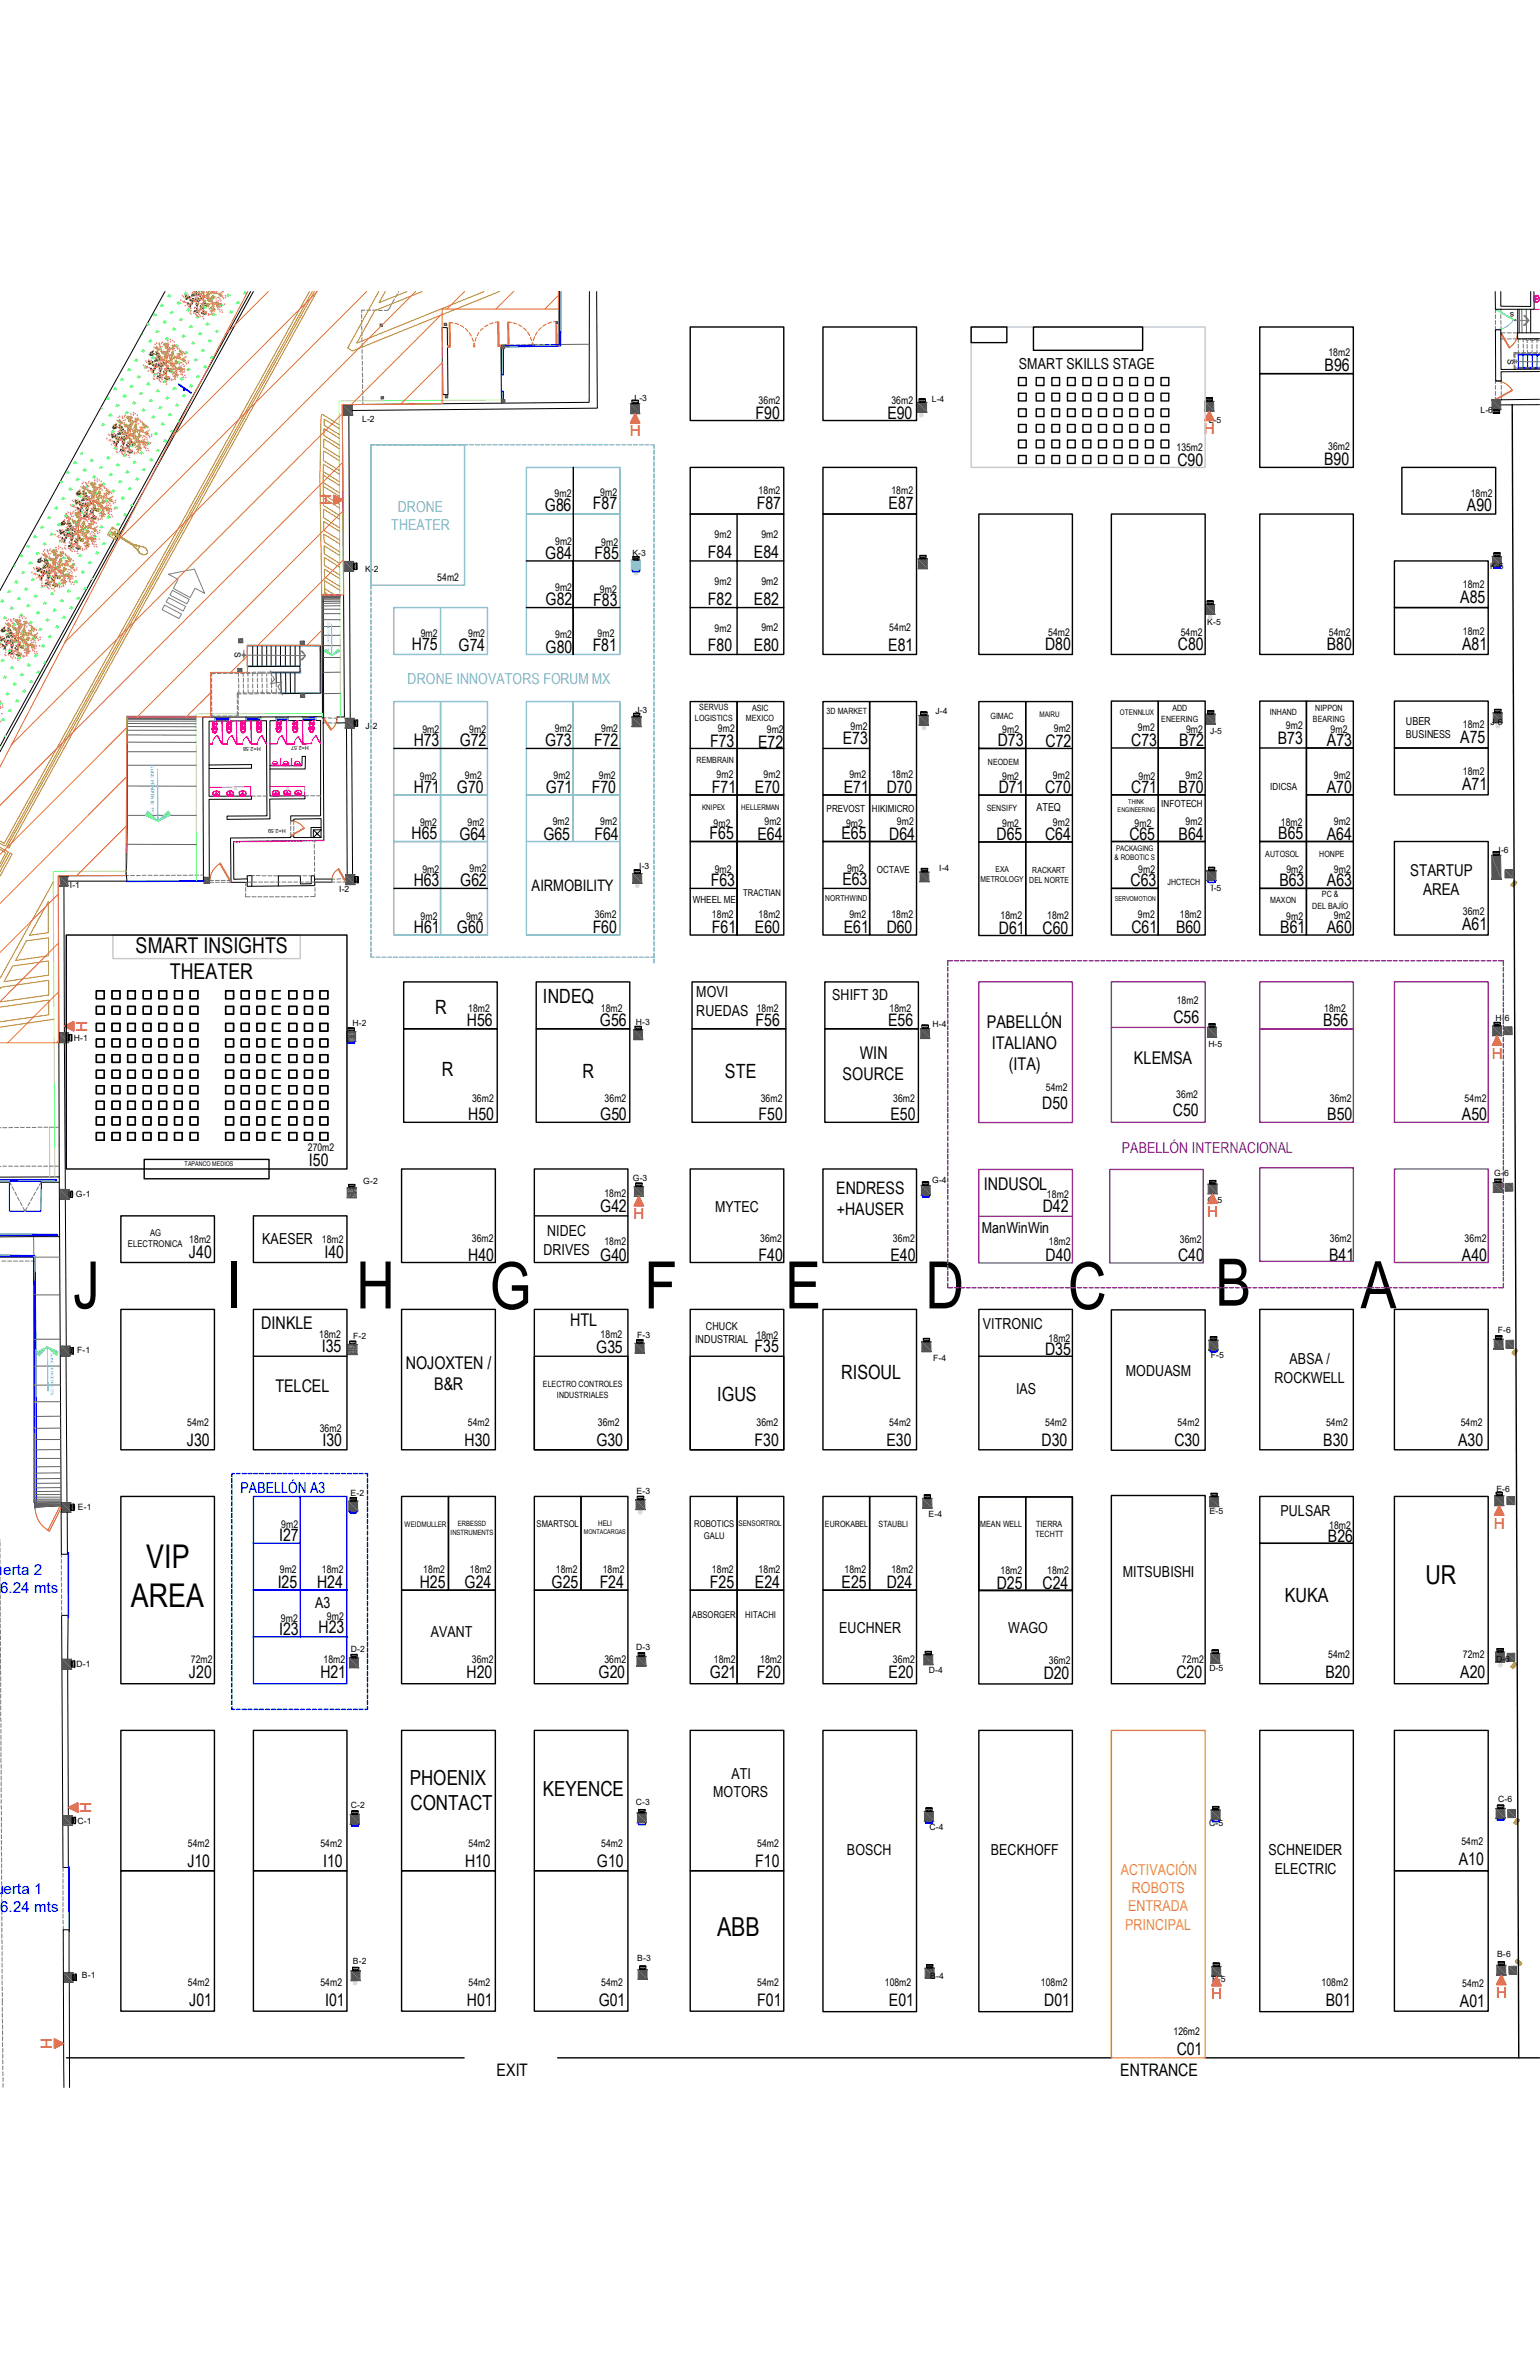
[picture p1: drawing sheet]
<svg xmlns="http://www.w3.org/2000/svg" width="279mm" height="432mm" viewBox="0 0 279 432" stroke-linecap="round" stroke-linejoin="round" font-family="sans-serif">
<defs><g id="words">
<g font-size="11.9">
<text x="13.3" y="237.5">J</text>
<text x="41" y="237.5">I</text>
<text x="64.6" y="237.5">H</text>
<text x="88.8" y="237.6">G</text>
<text x="116.9" y="237.5">F</text>
<text x="142.5" y="237.5">E</text>
<text x="167.9" y="237.5">D</text>
<text x="193.8" y="237.6">C</text>
<text x="220.5" y="237">B</text>
<text x="246.8" y="237.4">A</text>
</g>
<g font-size="5.9">
<text x="26.5" y="284.5">VIP</text>
<text x="23.7" y="291.6">AREA</text>
</g>
<g font-size="4.7">
<text x="258.6" y="287.5">UR</text>
<text x="130.1" y="351.5">ABB</text>
</g>
<g font-size="3.9">
<text x="24.6" y="173">SMART INSIGHTS</text>
<text x="30.8" y="177.7">THEATER</text>
</g>
<g font-size="3.8">
<text x="74.3" y="324">PHOENIX</text>
<text x="74.5" y="328.5">CONTACT</text>
<text x="98.5" y="326">KEYENCE</text>
</g>
<g font-size="3.6">
<text x="79" y="184">R</text>
<text x="98.5" y="182.1">INDEQ</text>
<text x="80.2" y="195.4">R</text>
<text x="105.7" y="195.6">R</text>
<text x="131.5" y="195.6">STE</text>
<text x="152.6" y="250.3">RISOUL</text>
<text x="130.1" y="254.2">IGUS</text>
<text x="233.1" y="290.8">KUKA</text>
</g>
<g font-size="3.2">
<text x="179" y="186.6">PABELLÓN</text>
<text x="179.9" y="190.4">ITALIANO</text>
<text x="152.9" y="196">SOURCE</text>
<text x="156" y="192.2">WIN</text>
<text x="183" y="194.2">(ITA)</text>
<text x="205.7" y="193.1">KLEMSA</text>
<text x="178.5" y="216">INDUSOL</text>
<text x="47.4" y="241.3">DINKLE</text>
<text x="103.5" y="240.6">HTL</text>
<text x="73.6" y="248.5">NOJOXTEN /</text>
<text x="50" y="252.6">TELCEL</text>
<text x="78.7" y="252.3">B&amp;R</text>
</g>
<g font-size="3.1">
<text x="240.3" y="67.4">B96</text>
<text x="137.1" y="76">F90</text>
<text x="161" y="76">E90</text>
<text x="213.6" y="84.6">C90</text>
<text x="240.2" y="84.5">B90</text>
<text x="98.8" y="92.8">G86</text>
<text x="107.6" y="92.4">F87</text>
<text x="137.3" y="92.4">F87</text>
<text x="161.2" y="92.4">E87</text>
<text x="266.2" y="92.8">A90</text>
<text x="98.9" y="101.4">G84</text>
<text x="107.9" y="101.4">F85</text>
<text x="128.4" y="101.3">F84</text>
<text x="136.8" y="101.3">E84</text>
<text x="99" y="109.9">G82</text>
<text x="107.6" y="110">F83</text>
<text x="128.4" y="109.7">F82</text>
<text x="136.8" y="109.7">E82</text>
<text x="264.9" y="109.4">A85</text>
<text x="74.7" y="118">H75</text>
<text x="83.2" y="118.2">G74</text>
<text x="99" y="118.4">G80</text>
<text x="107.5" y="118.1">F81</text>
<text x="128.4" y="118.2">F80</text>
<text x="136.8" y="118.1">E80</text>
<text x="161.2" y="118.1">E81</text>
<text x="189.6" y="118.1">D80</text>
<text x="213.7" y="118.1">C80</text>
<text x="240.7" y="118.1">B80</text>
<text x="265.3" y="117.9">A81</text>
<text x="75.1" y="135.4">H73</text>
<text x="83.4" y="135.4">G72</text>
<text x="98.9" y="135.5">G73</text>
<text x="107.8" y="135.5">F72</text>
<text x="128.8" y="135.6">F73</text>
<text x="137.5" y="135.7">E72</text>
<text x="152.9" y="135.1">E73</text>
<text x="181" y="135.4">D73</text>
<text x="189.7" y="135.6">C72</text>
<text x="205.2" y="135.4">C73</text>
<text x="213.9" y="135.3">B72</text>
<text x="231.8" y="135">B73</text>
<text x="240.8" y="135.3">A73</text>
<text x="264.9" y="134.9">A75</text>
<text x="75.1" y="144">H71</text>
<text x="107.4" y="144">F70</text>
<text x="129.2" y="144">F71</text>
<text x="136.9" y="144">E70</text>
<text x="153.1" y="144">E71</text>
<text x="160.9" y="144">D70</text>
<text x="181.2" y="143.9">D71</text>
<text x="205.2" y="143.9">C71</text>
<text x="213.8" y="143.9">B70</text>
<text x="240.7" y="143.9">A70</text>
<text x="265.3" y="143.4">A71</text>
<text x="82.9" y="144">G70</text>
<text x="99" y="144">G71</text>
<text x="189.6" y="144">C70</text>
<text x="74.7" y="152.4">H65</text>
<text x="83.4" y="152.4">G64</text>
<text x="98.6" y="152.4">G65</text>
<text x="107.8" y="152.4">F64</text>
<text x="128.7" y="152.4">F65</text>
<text x="137.4" y="152.4">E64</text>
<text x="152.7" y="152.4">E65</text>
<text x="161.3" y="152.4">D64</text>
<text x="180.8" y="152.4">D65</text>
<text x="189.6" y="152.5">C64</text>
<text x="204.9" y="152.4">C65</text>
<text x="213.8" y="152.4">B64</text>
<text x="231.9" y="152.4">B65</text>
<text x="240.7" y="152.4">A64</text>
<text x="75.1" y="160.9">H63</text>
<text x="83.5" y="160.8">G62</text>
<text x="128.9" y="160.8">F63</text>
<text x="152.8" y="160.6">E63</text>
<text x="205.1" y="160.8">C63</text>
<text x="232.1" y="160.8">B63</text>
<text x="240.8" y="160.8">A63</text>
<text x="75.1" y="169.4">H61</text>
<text x="82.9" y="169.4">G60</text>
<text x="107.5" y="169.4">F60</text>
<text x="129.2" y="169.4">F61</text>
<text x="136.9" y="169.4">E60</text>
<text x="153.1" y="169.4">E61</text>
<text x="160.9" y="169.4">D60</text>
<text x="181.2" y="169.5">D61</text>
<text x="189.1" y="169.5">C60</text>
<text x="205.3" y="169.4">C61</text>
<text x="213.4" y="169.4">B60</text>
<text x="232.3" y="169.3">B61</text>
<text x="240.7" y="169.4">A60</text>
<text x="265.3" y="168.8">A61</text>
<text x="212.9" y="185.6">C56</text>
<text x="84.7" y="186.1">H56</text>
<text x="108.8" y="186.2">G56</text>
<text x="137.1" y="186.1">F56</text>
<text x="161.1" y="186.1">E56</text>
<text x="240.1" y="186.1">B56</text>
<text x="85" y="203.3">H50</text>
<text x="108.9" y="203.4">G50</text>
<text x="137.6" y="203.3">F50</text>
<text x="161.5" y="203.3">E50</text>
<text x="189.1" y="201.3">D50</text>
<text x="212.8" y="202.6">C50</text>
<text x="240.8" y="203.3">B50</text>
<text x="265.2" y="203.3">A50</text>
<text x="56.1" y="211.6">I50</text>
<text x="108.9" y="220">G42</text>
<text x="151.7" y="216.8">ENDRESS</text>
<text x="151.8" y="220.6">+HAUSER</text>
<text x="189.2" y="220">D42</text>
<text x="34.3" y="228.3">J40</text>
<text x="58.9" y="228.3">I40</text>
<text x="85" y="228.8">H40</text>
<text x="108.9" y="228.9">G40</text>
<text x="137.6" y="228.8">F40</text>
<text x="161.5" y="228.8">E40</text>
<text x="189.7" y="228.9">D40</text>
<text x="213.7" y="228.9">C40</text>
<text x="241.1" y="228.8">B41</text>
<text x="265.2" y="228.8">A40</text>
<text x="58.4" y="245.4">I35</text>
<text x="108.2" y="245.5">G35</text>
<text x="136.9" y="245.5">F35</text>
<text x="189.6" y="245.9">D35</text>
<text x="33.9" y="262.5">J30</text>
<text x="58.5" y="262.5">I30</text>
<text x="84.3" y="262.5">H30</text>
<text x="108.2" y="262.5">G30</text>
<text x="136.9" y="262.5">F30</text>
<text x="160.8" y="262.5">E30</text>
<text x="189" y="262.5">D30</text>
<text x="213.1" y="262.5">C30</text>
<text x="240.1" y="262.5">B30</text>
<text x="264.5" y="262.5">A30</text>
<text x="50.6" y="279.7">I27</text>
<text x="240.9" y="280">B26</text>
<text x="50.4" y="288.2">I25</text>
<text x="57.5" y="288.2">H24</text>
<text x="76.2" y="288.2">H25</text>
<text x="84.3" y="288.3">G24</text>
<text x="100.1" y="288.3">G25</text>
<text x="108.8" y="288.2">F24</text>
<text x="128.8" y="288.2">F25</text>
<text x="136.9" y="288.2">E24</text>
<text x="152.7" y="288.2">E25</text>
<text x="160.9" y="288.2">D24</text>
<text x="180.8" y="288.3">D25</text>
<text x="189.1" y="288.4">C24</text>
<text x="50.6" y="296.8">I23</text>
<text x="57.8" y="296.5">H23</text>
<text x="34.3" y="304.6">J20</text>
<text x="58.1" y="304.6">H21</text>
<text x="84.7" y="304.6">H20</text>
<text x="108.6" y="304.6">G20</text>
<text x="128.8" y="304.6">G21</text>
<text x="137.3" y="304.6">F20</text>
<text x="161.2" y="304.6">E20</text>
<text x="189.4" y="304.7">D20</text>
<text x="213.4" y="304.6">C20</text>
<text x="240.5" y="304.6">B20</text>
<text x="264.9" y="304.6">A20</text>
<text x="34" y="338.8">J10</text>
<text x="58.6" y="338.8">I10</text>
<text x="84.4" y="338.8">H10</text>
<text x="108.3" y="338.9">G10</text>
<text x="137" y="338.8">F10</text>
<text x="264.7" y="338.5">A10</text>
<text x="34.3" y="364.1">J01</text>
<text x="59" y="364.1">I01</text>
<text x="84.7" y="364.1">H01</text>
<text x="108.6" y="364.1">G01</text>
<text x="137.4" y="364.1">F01</text>
<text x="161.3" y="364.1">E01</text>
<text x="189.4" y="364.2">D01</text>
<text x="240.5" y="364.1">B01</text>
<text x="264.9" y="364.4">A01</text>
<text x="90.1" y="376.8">EXIT</text>
<text x="203.2" y="376.7">ENTRANCE</text>
<text x="213.5" y="373">C01</text>
</g>
<g font-size="3">
<text x="255.8" y="159">STARTUP</text>
<text x="258.2" y="162.5">AREA</text>
</g>
<text font-size="2.9" x="96.4" y="161.7">AIRMOBILITY</text>
<g font-size="2.8">
<text x="184.9" y="67">SMART SKILLS STAGE</text>
<text x="126.3" y="181">MOVI</text>
<text x="126.3" y="184.4">RUEDAS</text>
<text x="151" y="181.5">SHIFT 3D</text>
<text x="129.7" y="220">MYTEC</text>
<text x="47.6" y="225.8">KAESER</text>
<text x="98.6" y="227.8">DRIVES</text>
<text x="99.3" y="224.4">NIDEC</text>
<text x="178.1" y="223.8">ManWinWin</text>
<text x="178.3" y="241.2">VITRONIC</text>
<text x="204.3" y="249.7">MODUASM</text>
<text x="231.2" y="250.9">ROCKWELL</text>
<text x="234" y="247.6">ABSA /</text>
<text x="184.4" y="252.9">IAS</text>
<text x="232.3" y="275.2">PULSAR</text>
<text x="203.7" y="286.3">MITSUBISHI</text>
<text x="57.2" y="291.8">A3</text>
<text x="78.1" y="297.1">AVANT</text>
<text x="152.3" y="296.4">EUCHNER</text>
<text x="182.9" y="296.4">WAGO</text>
<text x="132.7" y="322.9">ATI</text>
<text x="129.4" y="326.2">MOTORS</text>
<text x="153.7" y="336.7">BOSCH</text>
<text x="179.7" y="336.7">BECKHOFF</text>
<text x="230.2" y="336.7">SCHNEIDER</text>
<text x="231.3" y="340.1">ELECTRIC</text>
</g>
<g font-size="2.8" fill="#f00">
<text x="114.3" y="79.2">H</text>
<text x="218.4" y="78.8">H</text>
<text x="58.1" y="89.7" transform="rotate(90 58.1 89.7)">H</text>
<text x="15.8" y="187.2" transform="rotate(-90 15.8 187.2)">H</text>
<text x="270.6" y="192.1">H</text>
<text x="114.9" y="221.3">H</text>
<text x="219" y="220.9">H</text>
<text x="271" y="277.4">H</text>
<text x="16.6" y="329.1" transform="rotate(-90 16.6 329.1)">H</text>
<text x="219.8" y="362.9">H</text>
<text x="271.4" y="362.6">H</text>
<text x="7.4" y="369.9" transform="rotate(90 7.4 369.9)">H</text>
</g>
<g font-size="2.8" fill="#7aafdf">
<text x="72.2" y="92.9">DRONE</text>
<text x="71" y="96.2">THEATER</text>
<text x="74" y="124.2">DRONE INNOVATORS FORUM MX</text>
</g>
<text font-size="2.8" fill="#93278f" x="203.5" y="209.2">PABELLÓN INTERNACIONAL</text>
<g font-size="2.8" fill="#00f">
<text x="43.6" y="271">PABELLÓN A3</text>
<text x="-.9" y="285.9">uerta 2</text>
<text x="-.8" y="289.2">:6.24 mts</text>
<text x="-.9" y="343.7">uerta 1</text>
<text x="-.7" y="347">:6.24 mts</text>
</g>
<g font-size="2.8" fill="#f8991e">
<text x="203.3" y="340.3">ACTIVACIÓN</text>
<text x="204.7" y="346.9">ENTRADA</text>
<text x="205.4" y="343.6">ROBOTS</text>
<text x="204.1" y="350.2">PRINCIPAL</text>
</g>
<g font-size="2">
<text x="255.1" y="131.5">UBER</text>
<text x="255.1" y="133.9">BUSINESS</text>
<text x="188" y="147.2">ATEQ</text>
<text x="126.1" y="243.8">INDUSTRIAL</text>
<text x="128.1" y="241.4">CHUCK</text>
</g>
<g font-size="1.9">
<text x="241" y="64.6">18m2</text>
<text x="137.6" y="73.3">36m2</text>
<text x="161.7" y="73.3">36m2</text>
<text x="213.4" y="81.9">135m2</text>
<text x="241" y="81.7">36m2</text>
<text x="137.6" y="89.7">18m2</text>
<text x="161.7" y="89.7">18m2</text>
<text x="100.6" y="90.2">9m2</text>
<text x="108.9" y="90">9m2</text>
<text x="266.8" y="90.1">18m2</text>
<text x="100.7" y="98.8">9m2</text>
<text x="109.1" y="99.1">9m2</text>
<text x="129.6" y="97.6">9m2</text>
<text x="138.1" y="97.6">9m2</text>
<text x="79.3" y="105.4">54m2</text>
<text x="100.7" y="107.3">9m2</text>
<text x="108.8" y="107.6">9m2</text>
<text x="129.6" y="106.1">9m2</text>
<text x="138.1" y="106.1">9m2</text>
<text x="265.4" y="106.7">18m2</text>
<text x="76.3" y="115.6">9m2</text>
<text x="84.9" y="115.7">9m2</text>
<text x="100.7" y="115.9">9m2</text>
<text x="108.4" y="115.7">9m2</text>
<text x="129.6" y="114.6">9m2</text>
<text x="138.1" y="114.5">9m2</text>
<text x="161.3" y="114.5">54m2</text>
<text x="190.2" y="115.5">54m2</text>
<text x="214.2" y="115.5">54m2</text>
<text x="241.1" y="115.5">54m2</text>
<text x="265.4" y="115.2">18m2</text>
<text x="76.6" y="133">9m2</text>
<text x="85.1" y="133">9m2</text>
<text x="100.7" y="132.9">9m2</text>
<text x="109.1" y="132.9">9m2</text>
<text x="130.3" y="132.8">9m2</text>
<text x="139.1" y="133.1">9m2</text>
<text x="154.3" y="132.4">9m2</text>
<text x="181.8" y="133.1">9m2</text>
<text x="191.2" y="132.9">9m2</text>
<text x="206.5" y="132.6">9m2</text>
<text x="215.2" y="133">9m2</text>
<text x="233.3" y="132.3">9m2</text>
<text x="241.4" y="133">9m2</text>
<text x="265.4" y="132.2">18m2</text>
<text x="76.2" y="141.6">9m2</text>
<text x="84.3" y="141.5">9m2</text>
<text x="100.4" y="141.4">9m2</text>
<text x="108.6" y="141.5">9m2</text>
<text x="130" y="141.3">9m2</text>
<text x="138.5" y="141.3">9m2</text>
<text x="154.1" y="141.3">9m2</text>
<text x="161.7" y="141.3">18m2</text>
<text x="181.8" y="141.6">9m2</text>
<text x="191" y="141.4">9m2</text>
<text x="206.5" y="141.6">9m2</text>
<text x="215.1" y="141.4">9m2</text>
<text x="242" y="141.4">9m2</text>
<text x="265.4" y="140.7">18m2</text>
<text x="76.2" y="149.9">9m2</text>
<text x="84.8" y="149.9">9m2</text>
<text x="100.3" y="149.7">9m2</text>
<text x="108.9" y="149.8">9m2</text>
<text x="138.7" y="149.8">9m2</text>
<text x="162.7" y="149.8">9m2</text>
<text x="191" y="149.9">9m2</text>
<text x="215.1" y="149.8">9m2</text>
<text x="232.4" y="150">18m2</text>
<text x="242" y="149.8">9m2</text>
<text x="129.4" y="150.1">9m2</text>
<text x="153.5" y="150.1">9m2</text>
<text x="181.8" y="150.2">9m2</text>
<text x="205.9" y="150.1">9m2</text>
<text x="76.6" y="158.4">9m2</text>
<text x="85.2" y="158.3">9m2</text>
<text x="129.7" y="158.5">9m2</text>
<text x="153.7" y="158.2">9m2</text>
<text x="206.5" y="158.5">9m2</text>
<text x="233.4" y="158.5">9m2</text>
<text x="242" y="158.5">9m2</text>
<text x="76.3" y="166.9">9m2</text>
<text x="84.6" y="166.9">9m2</text>
<text x="107.9" y="166.7">36m2</text>
<text x="129.2" y="166.7">18m2</text>
<text x="137.6" y="166.7">18m2</text>
<text x="154.1" y="166.7">9m2</text>
<text x="161.7" y="166.7">18m2</text>
<text x="181.5" y="166.8">18m2</text>
<text x="190" y="166.8">18m2</text>
<text x="206.5" y="166.7">9m2</text>
<text x="214" y="166.7">18m2</text>
<text x="233.4" y="167.1">9m2</text>
<text x="242" y="166.8">9m2</text>
<text x="265.4" y="166.2">36m2</text>
<text x="84.9" y="183.8">18m2</text>
<text x="109" y="183.8">18m2</text>
<text x="137.3" y="183.8">18m2</text>
<text x="161.4" y="183.8">18m2</text>
<text x="213.5" y="182.2">18m2</text>
<text x="240.2" y="183.8">18m2</text>
<text x="189.7" y="198">54m2</text>
<text x="85.6" y="200">36m2</text>
<text x="109.7" y="200">36m2</text>
<text x="138" y="200">36m2</text>
<text x="162.1" y="200">36m2</text>
<text x="213.4" y="199.2">36m2</text>
<text x="241.3" y="200">36m2</text>
<text x="265.7" y="200">54m2</text>
<text x="55.8" y="208.8">270m2</text>
<text x="109.6" y="217.2">18m2</text>
<text x="190" y="217.4">18m2</text>
<text x="34.3" y="225.6">18m2</text>
<text x="58.4" y="225.6">18m2</text>
<text x="85.6" y="225.5">36m2</text>
<text x="109.6" y="226.1">18m2</text>
<text x="137.9" y="225.5">36m2</text>
<text x="162" y="225.5">36m2</text>
<text x="190.3" y="226">18m2</text>
<text x="214" y="225.6">36m2</text>
<text x="241.3" y="225.5">36m2</text>
<text x="265.7" y="225.5">36m2</text>
<text x="57.9" y="242.8">18m2</text>
<text x="109" y="242.9">18m2</text>
<text x="137.2" y="243">18m2</text>
<text x="190.2" y="243.5">18m2</text>
<text x="34" y="258.8">54m2</text>
<text x="58" y="259.9">36m2</text>
<text x="84.9" y="258.8">54m2</text>
<text x="108.5" y="258.8">36m2</text>
<text x="137.2" y="258.8">36m2</text>
<text x="161.3" y="258.8">54m2</text>
<text x="189.6" y="258.9">54m2</text>
<text x="213.7" y="258.8">54m2</text>
<text x="240.6" y="258.8">54m2</text>
<text x="265" y="258.8">54m2</text>
<text x="51" y="277.3">9m2</text>
<text x="241.1" y="277.6">18m2</text>
<text x="50.8" y="285.6">9m2</text>
<text x="58.4" y="285.6">18m2</text>
<text x="76.8" y="285.6">18m2</text>
<text x="85.3" y="285.6">18m2</text>
<text x="100.8" y="285.6">18m2</text>
<text x="109.3" y="285.6">18m2</text>
<text x="129.2" y="285.6">18m2</text>
<text x="137.6" y="285.6">18m2</text>
<text x="153.2" y="285.6">18m2</text>
<text x="161.7" y="285.6">18m2</text>
<text x="181.5" y="285.6">18m2</text>
<text x="190" y="285.6">18m2</text>
<text x="51" y="294.5">9m2</text>
<text x="59.3" y="294.1">9m2</text>
<text x="34.6" y="301.9">72m2</text>
<text x="58.7" y="301.9">18m2</text>
<text x="85.6" y="301.9">36m2</text>
<text x="109.6" y="301.9">36m2</text>
<text x="129.5" y="301.9">18m2</text>
<text x="137.9" y="301.9">18m2</text>
<text x="162" y="301.9">36m2</text>
<text x="190.3" y="302">36m2</text>
<text x="214.4" y="301.8">72m2</text>
<text x="241" y="301">54m2</text>
<text x="265.4" y="301">72m2</text>
<text x="34.1" y="335.2">54m2</text>
<text x="58.1" y="335.2">54m2</text>
<text x="85" y="335.2">54m2</text>
<text x="109.1" y="335.2">54m2</text>
<text x="137.4" y="335.2">54m2</text>
<text x="265.1" y="334.9">54m2</text>
<text x="34.1" y="360.5">54m2</text>
<text x="58.1" y="360.5">54m2</text>
<text x="85" y="360.5">54m2</text>
<text x="109.1" y="360.5">54m2</text>
<text x="137.4" y="360.5">54m2</text>
<text x="160.5" y="360.5">108m2</text>
<text x="188.9" y="360.5">108m2</text>
<text x="239.8" y="360.5">108m2</text>
<text x="265.3" y="360.7">54m2</text>
<text x="212.9" y="369.4">126m2</text>
</g>
<g font-size="1.8">
<text x="230.5" y="143.3">IDICSA</text>
<text x="150" y="147.4">PREVOST</text>
<text x="158.2" y="147.4">HIKIMICRO</text>
<text x="210.7" y="146.5">INFOTECH</text>
<text x="159.1" y="158.5">OCTAVE</text>
<text x="125.7" y="163.9">WHEEL ME</text>
</g>
<g font-size="1.7">
<text x="134.8" y="162.6">TRACTIAN</text>
<text x="23.2" y="226.3">ELECTRONICA</text>
<text x="27.2" y="224.3">AG</text>
<text x="97.4" y="277.2">SMARTSOL</text>
<text x="125.9" y="277.2">ROBOTICS</text>
<text x="127.7" y="279.3">GALU</text>
<text x="125.6" y="293.7">ABSORGER</text>
<text x="135.2" y="293.7">HITACHI</text>
</g>
<g font-size="1.6">
<text x="274.7" y="56.7" transform="rotate(180 274.7 56.7)">s</text>
<text x="273.5" y="65.2" transform="rotate(90 273.5 65.2)">S</text>
<text x="65.7" y="76.6">L-2</text>
<text x="115.1" y="72.8">L-3</text>
<text x="169.1" y="72.9">L-4</text>
<text x="219.3" y="76.7">L-5</text>
<text x="268.6" y="74.9">L-6</text>
<text x="114.7" y="101">K-3</text>
<text x="66.2" y="103.9">K-2</text>
<text x="270.3" y="103.3">K-6</text>
<text x="219" y="113.5">K-5</text>
<text x="42.5" y="118.4" transform="rotate(89 42.5 118.4)">S</text>
<text x="115.3" y="129.4">J-3</text>
<text x="126.1" y="130.8">LOGISTICS</text>
<text x="126.9" y="128.9">SERVUS</text>
<text x="135.3" y="130.9">MEXICO</text>
<text x="136.4" y="129">ASIC</text>
<text x="149.9" y="129.6">3D MARKET</text>
<text x="169.7" y="129.6">J-4</text>
<text x="179.7" y="130.4">GIMAC</text>
<text x="210.7" y="131">ENEERING</text>
<text x="212.7" y="129.1">ADD</text>
<text x="230.4" y="129.8">INHAND</text>
<text x="238.2" y="131">BEARING</text>
<text x="238.6" y="129.1">NIPPON</text>
<text x="270.4" y="131.6">J-6</text>
<text x="66.3" y="132.2">J-2</text>
<text x="219.5" y="133.3">J-5</text>
<text x="126.4" y="138.5">REMBRAIN</text>
<text x="179.2" y="138.9">NEODEM</text>
<text x="179" y="147.3">SENSIFY</text>
<text x="229.6" y="155.5">AUTOSOL</text>
<text x="239.3" y="155.5">HONPE</text>
<text x="271.9" y="154.8">I-6</text>
<text x="12.7" y="161.1" transform="rotate(-1 12.7 161.1)">I-1</text>
<text x="61.5" y="161.8">I-2</text>
<text x="116" y="157.8">I-3</text>
<text x="170.4" y="158.1">I-4</text>
<text x="211.8" y="160.6">JHCTECH</text>
<text x="219.7" y="161.7">I-5</text>
<text x="230.4" y="163.9">MAXON</text>
<text x="238" y="164.9">DEL BAJÍO</text>
<text x="239.8" y="162.7">PC &amp;</text>
<text x="271.3" y="185.2">H-6</text>
<text x="13.4" y="188.9">H-1</text>
<text x="63.9" y="186.3">H-2</text>
<text x="115.4" y="186.1">H-3</text>
<text x="169.2" y="186.3">H-4</text>
<text x="219.2" y="190">H-5</text>
<text x="65.9" y="214.9">G-2</text>
<text x="114.8" y="214.4">G-3</text>
<text x="169.1" y="214.7">G-4</text>
<text x="271.1" y="213.4">G-6</text>
<text x="13.8" y="217.3">G-1</text>
<text x="219.1" y="218.4">G-5</text>
<text x="14" y="245.6">F-1</text>
<text x="64.1" y="243">F-2</text>
<text x="115.6" y="242.8">F-3</text>
<text x="271.7" y="242">F-6</text>
<text x="98.5" y="251.8">ELECTRO CONTROLES</text>
<text x="169.3" y="247.1">F-4</text>
<text x="219.7" y="246.5">F-5</text>
<text x="101.1" y="253.7">INDUSTRIALES</text>
<text x="14.1" y="274.1" transform="rotate(-1 14.1 274.1)">E-1</text>
<text x="63.6" y="271.6">E-2</text>
<text x="115.5" y="271.1">E-3</text>
<text x="168.5" y="275.4">E-4</text>
<text x="219.5" y="274.8">E-5</text>
<text x="271.5" y="270.8">E-6</text>
<text x="149.6" y="277.1">EUROKABEL</text>
<text x="159.4" y="277.1">STAUBLI</text>
<text x="177.8" y="277.1">MEAN WELL</text>
<text x="187.9" y="279">TECHTT</text>
<text x="188" y="277.1">TIERRA</text>
<text x="63.7" y="299.8">D-2</text>
<text x="115.4" y="299.4">D-3</text>
<text x="13.9" y="302.5" transform="rotate(-2 13.9 302.5)">D-1</text>
<text x="168.5" y="303.6">D-4</text>
<text x="219.4" y="303.2">D-5</text>
<text x="271.4" y="301.6">D-6</text>
<text x="63.6" y="328.1">C-2</text>
<text x="115.4" y="327.7">C-3</text>
<text x="271.8" y="327.1">C-6</text>
<text x="14.1" y="331.1">C-1</text>
<text x="168.7" y="332.1">C-4</text>
<text x="219.4" y="331.4">C-5</text>
<text x="14.9" y="359">B-1</text>
<text x="64" y="356.5">B-2</text>
<text x="115.6" y="355.9">B-3</text>
<text x="168.8" y="359.2">B-4</text>
<text x="219.9" y="359.8">B-5</text>
<text x="271.6" y="355.3">B-6</text>
</g>
<g font-size="1.5">
<text x="177.9" y="160.1">METROLOGY</text>
<text x="180.6" y="158.3">EXA</text>
<text x="186.7" y="160.2">DEL NORTE</text>
<text x="187.3" y="158.4">RACKART</text>
<text x="149.7" y="163.5">NORTHWIND</text>
</g>
<g font-size="1.4">
<text x="188.6" y="130.1">MAIRU</text>
<text x="203.2" y="129.8">OTENNLUX</text>
<text x="127.4" y="147.1">KNIPEX</text>
<text x="134.5" y="147.1">HELLERMAN</text>
<text x="202.5" y="154.4">PACKAGING</text>
<text x="202.2" y="156.1">&amp; ROBOTIC S</text>
<text x="73.4" y="277.2">WEIDMULLER</text>
<text x="108.5" y="277">HELI</text>
<text x="134" y="277">SENSORTROL</text>
</g>
<g font-size="1.3">
<text x="81.7" y="278.5">INSTRUMENTS</text>
<text x="83.1" y="276.9">ERBESSD</text>
</g>
<g font-size="1.2">
<text x="202.8" y="147.4">ENGINEERING</text>
<text x="204.7" y="145.9">THINK</text>
<text x="202.3" y="163.6">SERVOMOTION</text>
<text x="33.5" y="211.6">TAPANCO MEDIOS</text>
<text x="105.9" y="278.5">MONTACARGAS</text>
</g>
<g font-size="1">
<text x="47.3" y="135.5" transform="rotate(-180 47.3 135.5)">H=2.58</text>
<text x="56.1" y="135.5" transform="rotate(-180 56.1 135.5)">H=2.57</text>
<text x="51.8" y="150.5" transform="rotate(-180 51.8 150.5)">H=2.59</text>
</g>
<text font-size=".8" fill="#0ff" x="27.4" y="138.9" transform="rotate(90 27.4 138.9)">SUBE PENDIENTE 11%</text>
<text font-size=".7" fill="#0ff" x="9.1" y="245.5" transform="rotate(89 9.1 245.5)">SUBE PENDIENTE 10%</text>
<g font-size=".5" fill="#0ff">
<text x="59.4" y="112.9" transform="rotate(90 59.4 112.9)">SUBE PEN</text>
<text x="59.4" y="115.4" transform="rotate(90 59.4 115.4)">DIENTE</text>
<text x="59.4" y="117.3" transform="rotate(90 59.4 117.3)">13%</text>
</g>
</g></defs>
<path d="M279.3 73.4l-7 .1" fill="none" stroke="#000" stroke-width=".18"/>
<g fill="#545454">
<path d="M273.1 157.9h1.3z"/>
<path d="M273 159.3h1.4z"/>
<path d="M273 157.9l1.4 1.4h-1.4z"/>
<path d="M273 157.9h1.4v1.4z"/>
</g>
<path d="M273.1 157.9h1.3v1.4h-1.3z" fill="none" stroke="#545454" stroke-width=".18"/>
<g fill="#545454">
<path d="M272.9 186.4h1.4z"/>
<path d="M272.9 187.8h1.5z"/>
<path d="M272.9 186.4l1.5 1.4h-1.5z"/>
<path d="M272.9 186.4h1.4l.1 1.4z"/>
</g>
<path d="M272.9 186.4h1.4l.1 1.4h-1.5z" fill="none" stroke="#545454" stroke-width=".18"/>
<g fill="#545454">
<path d="M273.1 214.8h1.3z"/>
<path d="M273.1 216.2h1.4z"/>
<path d="M273 214.8l1.5 1.4h-1.4z"/>
<path d="M273 214.8h1.4l.1 1.4z"/>
</g>
<path d="M273.1 214.8h1.3l.1 1.4h-1.4z" fill="none" stroke="#545454" stroke-width=".18"/>
<g fill="#545454">
<path d="M273.2 243.3l1.4-.1z"/>
<path d="M273.2 244.7h1.4z"/>
<path d="M273.2 243.3l1.4 1.4h-1.4z"/>
<path d="M273.2 243.3h1.4v1.4z"/>
</g>
<path d="M273.2 243.3l1.4-.1v1.5h-1.4z" fill="none" stroke="#545454" stroke-width=".18"/>
<g fill="#545454">
<path d="M273.4 271.7l1.4-.1z"/>
<path d="M273.4 273.1h1.4z"/>
<path d="M273.4 271.7l1.4 1.4h-1.4z"/>
<path d="M273.4 271.7h1.4v1.4z"/>
</g>
<path d="M273.4 271.7l1.4-.1v1.5h-1.4z" fill="none" stroke="#545454" stroke-width=".18"/>
<g fill="#545454">
<path d="M273.4 300.1h1.4z"/>
<path d="M273.4 301.5h1.4z"/>
<path d="M273.4 300.1l1.4 1.4h-1.4z"/>
<path d="M273.4 300.1h1.4v1.4z"/>
</g>
<path d="M273.4 300.1h1.4v1.4h-1.4z" fill="none" stroke="#545454" stroke-width=".18"/>
<g fill="#545454">
<path d="M273.5 328.5l1.5-.1z"/>
<path d="M273.6 329.9h1.4z"/>
<path d="M273.5 328.5l1.5 1.4h-1.4z"/>
<path d="M273.5 328.5h1.5v1.4z"/>
</g>
<path d="M273.5 328.5l1.5-.1v1.5h-1.4z" fill="none" stroke="#545454" stroke-width=".18"/>
<g fill="#545454">
<path d="M273.7 356.9h1.4z"/>
<path d="M273.8 358.3h1.4z"/>
<path d="M273.7 356.9l1.5 1.4h-1.4z"/>
<path d="M273.7 356.9h1.4l.1 1.4z"/>
</g>
<path d="M273.7 356.9h1.4l.1 1.4h-1.4z" fill="none" stroke="#545454" stroke-width=".18"/>
<g fill="none" stroke="#000" stroke-width=".18">
<path d="M272.3 56.1h.1M275.3 56.1v4.3M277.7 56.1v4.3M63.3 75.4l.1 26.5M63.4 103.7l.1 26.7M37.9 138.9l7.7-.1v.6l-7.7 .1M39 130.2v.7M41.7 130.2v.7M44.6 130.1v.8M47.3 130.1v.7M49 139h5.8v-1.7h.6v2.3h-6.4M50.1 130.1v.7"/>
<path d="M52.2 130.1v.7M54.9 130.1v.7M57.3 130.1v.7M58.6 131.3l.2 21.2-16.4 .2v6.9l2.5-.1v.6h-3l-.1-8 10.9-.1v-.3h.6v.3h5v-3.4l-5 .1v.3h-.6v-.9h5.5v-17.3h-9.2v13.7l6.3-.1v.6h-6.4l.1 3.6-7.8 .1v-.6h7.2l-.1-17.3-10.4 .1v13.6h7.7v.6h-7.7l.1 14.2M61.1 130.6v.6h1.6M62.9 132.2l.1 26.5M63.8 132.2l.2 26.6M12.3 159.9h10.7M44.9 159.5l-.1-.5 .9-.1v2h-.9l.1-.8M56.9 150.6h1.4l-1.4 1.4zM56.9 150.6l1.4 1.4M57.1 159.6h3.1v.5h-3.1z"/>
<path d="M57.1 159.6v-.6h-.6v1.4h-2v-1.4h-4v1.8M58.3 150.2h-1.9v1.8M11.6 160.8l.1 26.7M57.1 160.1v.6l-11.4 .2M11.7 189.3l.2 26.6M11.9 217.7l.1 26.6M12 246.1l.1 26.6M12.3 302.9l.1 26.6M12.3 301.2l.1-8h-1.2l.2 45.8h1v-7.7M12.6 359.8v19.1"/>
</g>
<g fill="none" stroke="#767676" stroke-width=".18">
<path d="M271.3 56.1v.7M271.3 57.1v.7M271.3 58.2v.7M271.3 59.2v.7M272.3 58.2v.7M272.3 56.1v.7M272.3 57.1v.7M272.3 59.2v.7M271.3 70v.7M271.3 71v.8M271.3 72.1v.5M271.4 69.1l-.1 .5"/>
<path d="M272.3 61.5h.8M272.3 60.4h.8M272.4 69.1v.5M272.4 70v.7M272.4 71v.8M272.4 72.1v.5M273.5 60.4h.7M273.5 61.5h.7M274.5 60.4h.8M274.5 61.5h.8M274.7 65.2v.7M274.7 66.2v.8"/>
<path d="M274.8 65.3v.7M274.9 67l-.1-.7v.7M274.9 66.8h.4M275.5 63.5v.7h-.7v.7v-.7h.8M275.5 61.5v.6M275.5 62.5v.7M275.5 61.6h.4M275.7 66.8h.7M275.8 64h-1.1v.8M276 64.2h.6M276.1 64h.7M276.2 61.6h.7"/>
<path d="M276.4 61.6v.5M276.4 62.4v.8M276.4 63.5v.5M276.9 61.6v.2h.4M277 64.2h.7M277.1 61.8v.4M277.1 62.5v.7M277.1 63.6v.4M277.2 64h.7M277.3 61.6h.7M277.5 66.8h-.8M277.6 61.8h.7"/>
<path d="M277.8 66.8h.7M278 61.8v.4M278 62.5v.7M278 63.6v.4M278.1 64.2h.7M278.2 64h.7M278.3 61.6h.8M278.7 61.8h.6M278.8 61.8v.3M278.8 62.5v.7M278.8 63.6v.4M278.8 66.8h.5"/>
<path d="M279.1 64.2h.2M279.3 64h.1M58.6 131.2h.6M59.5 131.2h.7M60.6 131.2h.5M38 159.8h.7M39.1 159.8h.7M40.1 159.8h.8M41.2 159.8h.7M45.6 144.5h.7M45.7 158.9h.4M46.5 158.9h.7"/>
<path d="M46.7 144.5h.7M47.5 159h.8M47.8 144.5h.6M48.6 159h.7M49.7 159h.7M50.7 159h.7M51.8 159h.7M52.7 149v.6M52.7 150v.7M52.7 151v.7M52.8 159h.8M53.3 149v.6"/>
<path d="M53.3 150v.7M53.3 151v.7M53.9 159h.7M54.9 159h.8M55.3 144.4h.7M56 159h.5M56.4 144.4h.7M57 154.3l.1 .7M57 152.5v.4M57 153.2v.8M57.1 155.4v.7M57.1 156.5v.6"/>
<path d="M57.1 157.5v.7M57.1 158.6v.4M57.4 144.4h.8M60.2 159.6h.5M61.8 159.5l-.7 .1M62.2 159.5h.5M38 160.1h.7M39.1 160.1h.7M40.1 160.1h.8M41.2 160.1h.7M44.6 161.1v.7M44.6 162.1l-.1 .7h.9"/>
<path d="M44.6 160.1v.6M45.7 162.8h.7M46.8 162.8h.7M47.8 162.8h.8M48.9 162.8h.7M50 162.8h.7M51 162.8h.7M52.1 162.8h.7M53.1 162.8h.7M54.2 162.8h.7M56 162.7l-.7 .1M57.1 161.1v.7"/>
<path d="M57.2 162.1v.6h-.9M57.2 160.1l-.1 .6M60.2 160.1h.5M61.1 160.1h.7M62.2 160.1h.5"/>
</g>
<g fill="none" stroke="#f0f" stroke-width=".18">
<path d="M278.3 53.8a.63 .63 0 0 1 1 .4 .63 .63 0 0 1-.9 .6l-.1-.1zM278.3 56.1h1M278.4 54l.1 .1zM278.4 54.4l.1 .1zM278.4 54.2l.1 .1zM278.4 54.3l.1-.1zM278.4 54.3h.1M278.4 54.2h.1M278.4 54.3h.3M278.4 54.2h.3M278.4 54.2v.1M278.5 54.3h.1"/>
<path d="M278.5 54.2v.1M278.6 54.1a.23 .23 0 0 1 .4 .2 .23 .23 0 0 1-.4 .1M278.6 54.2h.1M278.7 53.7a.49 .49 0 0 0-.4 .7l.1 .3 .3 .1M278.7 54.2l-.3 .1M278.7 53.8a.43 .43 0 0 1 .5 .1 .43 .43 0 0 1 0 .5 .33 .33 0 0 1-.4 .4 .33 .33 0 0 1-.2-.5zM278.7 54.2l.1 .1zM37.9 135h.7l-.7 .1M38.5 132.2a.52 .52 0 0 0 .1 .7 .52 .52 0 0 0 .6 0l.2-.7M38.5 132.5l.2 .4M38.5 132.3v.2M38.5 131.3v.3h.4"/>
<path d="M38.5 131.3l.2 .1M38.5 131.4h.7M38.5 131.5h.3M38.6 132.4h.1M38.6 132.4l.1 .4 .2 .2M38.6 132.4a.37 .37 0 0 1 .5-.4 .37 .37 0 0 1 .1 .6l-.1 .3-.2 .1M38.6 131.1h.1M38.6 132.5l.2 .4M38.6 131.6l-.1 .7M38.6 132.4l.2 .5M38.6 131.1l-.1 .2M38.7 131.4h.1"/>
<path d="M38.7 131.5h.1M38.7 132.9l.2 .1M38.7 131.4l-.2 .9M38.7 131.6h.1M38.7 131.4v.1M38.7 131.3h.3M38.7 131.5h.3M38.7 131.1v.2M38.7 131.1h-.1h.2M38.7 132.8l.1 .1M38.7 131.5v.1M38.7 131.9h.1"/>
<path d="M38.7 131.3v.2M38.8 131.9h.1M38.7 131.4h.2M38.8 131.4h-.1M38.8 131.6h.1M38.8 131.5h.1M38.8 131.3h.1M38.8 132.9h.1M38.8 132.8l.1 .1M38.8 131.3v.2M38.8 132h.1M38.8 131.4h.2z"/>
<path d="M38.8 131.9h-.1M38.8 131.4h.1M38.8 131.3v.2zM38.9 131.5h.1M38.9 132.2h.1M38.9 131.4h.1zM38.9 131.3h.1M38.9 132.4h.1M38.9 131.3l.1 .1M38.9 131.5h-.2M38.9 131.5l-.2 .1M38.9 131.4v.1"/>
<path d="M38.9 131.3v.2zM38.9 131.4h.1M38.9 132h.1M38.9 132.9h.1M38.9 132.2v.2M38.9 132l-.3 .4M38.9 133.1h.1M38.9 132.2v.1M38.9 133h.1M38.9 131.3v.2M38.9 132l.3 .4M39 131.4h-.1"/>
<path d="M39 131.4l-.1 .1M39 131.4h.1M39 131.4h.4M39 131.4l-.1-.1v.2M39 131.3v.1M39 132.2h-.1M39 132.2h.1M39 131.4h.2M39 132.3l-.1 .1M39 131.4v.1M39.1 132.9h-.2M39.1 132.8l-.2 .1"/>
<path d="M39.1 131.4h.1M39.1 131.9h.1M39.1 132.8v.1M39.1 131.4a.85 .85 0 0 1 .2 .9M39.1 131.4l.1 .1M39.2 132.9l-.3 .1M39.2 131.3h.1M39.2 131.3v.2zM39.2 131.4h.1M39.2 131.3h-.5M39.2 131.3v.1M39.2 130.9h.2z"/>
<path d="M39.2 131.4l.2 .9M39.2 132.4l-.1 .5M39.2 131.3h.2M39.2 131.6h.1M39.2 131.3h.2zM39.2 132.4h.1M39.2 131.5h.2M39.2 131.5h.1M39.2 130.9v.4M39.2 131.4v.1M39.2 131.6l.2 .7M39.3 131.3h-.2l.1 .2"/>
<path d="M39.3 132.3v.2M39.3 131.4h.1M39.3 132.5l-.1 .4M39.3 132.4l-.1 .4M39.3 130.9l-.1 .4h.2M39.4 131.3h.1M39.4 133.5h.1l.8 1.5h-.1zM39.4 132.3h.1M39.4 131.4l-.2 .1M39.4 130.9h-.2h.2M39.4 131.4v.1M39.4 133.5l-.6 .6-.2 1"/>
<path d="M40.3 130.9v4.2h.9l-.8-.1-.1-4.1M40.3 135v.1M41.1 132.2v.1M41.1 132.3a.58 .58 0 0 0 .4 .7M41.1 131.3v.3h.4M41.1 131.3h.3M41.1 131.3h.8M41.1 131.5h.3M41.2 131h.2zM41.2 131h.2M41.2 132.4h.1M41.2 131.1h.2h-.2l.1 .2h.5"/>
<path d="M41.2 132.4l.2 .4M41.2 131.5l-.1 .7M41.3 131.1h.1M41.3 132.3l-.1 .1M41.3 131.1v.2M41.3 132.1a.46 .46 0 0 1 .6 .2 .46 .46 0 0 1-.2 .6 .49 .49 0 0 1-.5-.3 .49 .49 0 0 1 .1-.5zM41.3 131.3h.1M41.3 131.3l-.2 1M41.3 131.4l-.2 .9M41.4 131.9h.1M41.4 132.8h.1M41.4 131.6h.1"/>
<path d="M41.4 131.3v.2M41.4 131.5v.1M41.4 131.4l.3 .1M41.4 131.4h.1M41.4 131.3v.1M41.4 131.4h.6M41.4 131.3v.3M41.4 131.5h.1M41.4 131.3h.1M41.4 132.8l.1 .1M41.4 131.3v.1v-.1M41.4 131.4v.1"/>
<path d="M41.4 132.8l.2 .1M41.4 131.3l.1 .1M41.5 131.4h.2zM41.5 131.3l.1 .1zM41.5 131.4h.4M41.5 131.5h.1M41.5 131.3h.2M41.5 132.2h.1M41.5 131.4h.1zM41.5 131.4h.1M41.5 131.3h.1M41.5 132h.2"/>
<path d="M41.5 131.5h-.1M41.5 131.3v.2M41.6 131.4h.1M41.5 132.9h.1M41.5 132h.1M41.5 132.4h.1M41.5 132.2v.1M41.5 131.4v.1M41.5 132.4h.2M41.5 131.5l-.1 .1M41.6 132h.1M41.6 132.9h.1"/>
<path d="M41.6 133.1h.1M41.6 131.3h.1M41.6 132.1v.1M41.6 132.1l-.1 .3M41.6 131.3v.1M41.6 131.4h-.1M41.6 131.4l-.1 .1M41.6 132.1v.3M41.6 131.3l-.1 .1M41.6 132.1l-.1 .1M41.6 132.2v.2M41.6 131.3l.1 .1"/>
<path d="M41.7 131.4h-.1M41.7 132.3l-.1 .1M41.7 132.2h.1M41.7 131.3h.1M41.7 131.4h.1M41.7 132h.1M41.7 131.9h.1M41.7 132.8l-.1 .1M41.8 132.9l-.2 .1M41.8 131.3v.1M41.8 131.4h.1M41.8 131.3h.1"/>
<path d="M41.8 131.3v.1zM41.8 131.4l.2 .9M41.8 131.4l.2 .9-.1-.7M41.8 130.9h.2zM41.9 130.9l-.1 .5v-.1M41.9 131.4h.1M41.9 131.3h.1M41.9 131.6h.1M41.9 131.3h.1zM41.9 131.4h.1zM41.9 132.4h.1M41.9 132.3v.1"/>
<path d="M41.9 132.4v.2l-.3 .3M41.9 132.3a.34 .34 0 0 0-.3-.3 .34 .34 0 0 0-.4 .3M41.9 132.4l-.1 .4M42 132.3v.2M42 131.3v.1M42 132.5l-.2 .4M42 130.9v.4M42 132.2h.1M42 131.3h.1M42 133.5h.1l.8 1.5h-.1zM42 132.2v.1a.51 .51 0 0 1-.1 .6 .51 .51 0 0 1-.7 0l-.1-.6M42 130.9h-.2h.3"/>
<path d="M42.1 133.5l-.7 .6-.2 1M42.9 130.9v4.2h1.1l-1-.1v-4.1M42.9 135v.1M43.6 132.2a.59 .59 0 0 0 .7 .8l.2-.4 .1-.4M43.6 131.3h.8M43.6 131.5h.3M43.6 131.3v.2h.5M43.6 131.3h.3M43.7 132.5l.2 .4M43.7 132.3v.2M43.7 132.4h.1M43.7 132.3v.1"/>
<path d="M43.7 132.4l.1 .4 .3 .1M43.8 132.3h-.1M43.8 131h.1M43.8 132.4l.1 .4M43.8 132.3v.1M43.8 131.5l-.2 .8M43.8 131v.3h-.2M43.8 131.1h.1M43.9 131.3h.1M43.9 131.5h.1M43.9 132.8l.2 .2M43.9 131.3l-.3 1"/>
<path d="M43.9 131.4l-.3 .9M43.9 131.3v.2M43.9 131.3h.3M43.9 131.4h.3M43.9 131v.3M43.9 131.9h.1M43.9 131.4h.2M43.9 131h-.2h.2M43.9 132.8h.1M43.9 131.4h.1M43.9 131.3v.1M43.9 131.8h.1"/>
<path d="M43.9 132.8l.2 .1M43.9 132h.2M44 131.4h.1M44 131.3h.1M44 131.3v.1zM44 132.2h.1M44 131.3l.2 .1zM44 131.3l.1 .1M44.1 131.3h.1M44 131.5h-.1M44 132.3h.2M44 131.5h.2"/>
<path d="M44 131.3v.1M44 131.4l.1-.1zM44 131.3l.1 .1zM44.1 131.3h-.1M44.1 132h.1M44.1 132.9h.1M44.1 131.3v.1zM44.1 131.4h.1M44.1 132.2v.1M44.1 132.1l-.1 .1M44.1 132l-.3 .3M44.1 132.1l-.1 .2"/>
<path d="M44.1 131.3l.1 .1M44.1 131.4l-.1 .1M44.1 132.1h.1M44.1 132a.51 .51 0 0 1 .4 .4 .51 .51 0 0 1-.4 .5M44.1 132l.3 .3M44.1 132h-.2l-.2 .3M44.1 133.1h.1M44.1 131.5h.1M44.1 132.1v.2M44.1 131.3v.1M44.1 131.3l-.1 .1M44.1 131.2v.1"/>
<path d="M44.1 132.1l.1 .2M44.2 131.4h.3M44.2 131.4h-.1M44.2 131.3h.1M44.2 132.3h-.1M44.2 132.3h-.2M44.2 132.2h.1M44.2 131.4h.1M44.2 132.3h.1M44.2 131.4h.2M44.2 131.9h.1M44.2 132.8l-.1 .1"/>
<path d="M44.3 131.3a.85 .85 0 0 1 .2 .9M44.3 131.4h.1M44.3 131.3l.1 .1M44.3 131.3h.1M44.3 131.3h-.4M44.3 131.3v.1M44.3 131.4v-.1v.1M44.3 132.8l-.2 .2M44.3 131.8h-.1M44.4 131.3v.1M44.4 130.9h.1zM44.4 131.4l.1 .9"/>
<path d="M44.4 132.4l-.2 .4M44.4 131.5h.1M44.4 131.2h.1M44.4 131.3h.1M44.4 131.4h.1M44.4 132.3v.1M44.4 130.9v.4M44.4 131.5l.1 .7M44.4 132.3h.1M44.4 132.4h.1M44.5 131.3h-.2v.1M44.5 131.4h-.1h.1"/>
<path d="M44.5 130.9v.4M44.5 131.4h.1M44.5 132.5l-.2 .4M44.5 132.3v.2M44.5 131.3v.1M44.5 131.3h.1M44.5 132.2h.1M44.5 130.9h-.1h.2M44.7 133.7l.1-.1 .8 1.4h-.1zM44.8 133.6l-.6 .6-.2 .9M45.5 130.9l.1 4.2h1.1l-1.1-.1v-4.1M45.6 135v.1"/>
<path d="M46.6 132.5l.1 .3M46.6 131.2v.3h.4M46.6 131.2l.2 .1M46.6 131.3l.7 .1M46.6 131.5h.3M46.6 132.2v.2M46.7 131h.1M46.7 131h.2M46.7 132.3l.1 .5-.1-.4M46.7 131h.1h-.1M46.7 132.3h.1M46.7 132.3v.1"/>
<path d="M46.7 131.5l-.1 .7M46.7 131v.2h-.1M46.7 135v.1M46.7 131l.1 .2M46.8 131.3h.1M46.8 131.4h.1M46.8 132.8l.2 .2M46.8 131.3l-.2 .9M46.8 131.4l-.2 .8M46.8 131.5h.1M46.8 131.3v.2M46.8 131.4h.7"/>
<path d="M46.8 131.8h.1M46.8 132.8h.2M46.8 131.3v.1M46.8 131.3l.1 .1M46.9 131.3v.1M46.9 131.4h.1M46.9 131.3h.1M46.9 132.8h.1M46.9 132.2h.1M46.9 132h.1M46.9 131.3h.2zM46.9 131.4h-.1"/>
<path d="M46.9 131.3l.1 .1zM46.9 131.4h.2M46.9 131.3l.2 .1zM46.9 131.2h.1M46.9 131.3l.2 .1M46.9 131.3l.1 .1M46.9 131.2v.1M46.9 131.4l-.1 .1M46.9 132.3h.1M46.9 131.4l.1-.1zM47 131.3v.1M47 132.9h.1"/>
<path d="M47 131.9a.5 .5 0 0 1 .3 .6 .5 .5 0 0 1-.5 .4l-.1-.5M47 131.5h-.2M47 132.1v.2M47 131.3l-.2 .1M47 132h.1M47 133h.1M47 132.8h.1M47 131.4h.1M47 131.2h.1M47 132.1l.1 .1M47 132.1l-.1 .1M47 132.1l-.1 .2h.2"/>
<path d="M47 132.2h.1M47 131.3l-.1 .1M47 131.4h-.1M47 131.3v.1zM47 131.2l.1 .1M47 131.9l-.2 .1-.1 .3M47.1 131.4h-.1M47.1 131.2h-.2v.2M47.1 132h-.1M47.1 131.4h.2M47.1 131.3h.2M47.1 132.2h.1"/>
<path d="M47.1 131.3h.1M47.1 131.4h.1M47.1 131.3v.1M47.2 132.8h-.2M47.2 131.8h.1M47.2 131.4h.1M47.2 131.3a.85 .85 0 0 1 .2 .9M47.2 131.3h.1M47.2 131.3v.1zM47.2 131.2h-.5M47.2 131.3v.1M47.3 130.9h.2z"/>
<path d="M47.3 131.4l.2 .9M47.3 130.9h.2M47.3 132.3a.31 .31 0 0 0-.3-.3 .31 .31 0 0 0-.3 .3M47.3 132.3l-.1 .5M47.3 131.5h.1M47.3 131.2h.1M47.3 131.3h.1M47.3 131.4h.1M47.3 132.3h.1M47.3 130.9v.3h.2M47.3 131.4h.2M47.3 131.5l.2 .7"/>
<path d="M47.4 132.3a.58 .58 0 0 1-.4 .7M47.4 131.3v.1M47.4 130.9v.3M47.4 131.4h.1M47.5 132.2a.54 .54 0 0 1-.1 .6 .54 .54 0 0 1-.6 .1l-.2-.3-.1-.4M47.5 133.6v-.1l.9 1.5h-.1zM47.5 132.2h.1M47.6 133.5l-.7 .6-.2 .9M48.4 135h.1M48.4 135v.1M49 135h1.3M49.3 138.9h.1"/>
<path d="M49.3 138.9a.6 .6 0 0 1 .6-.7 .6 .6 0 0 1 .6 .8M49.3 138.9l1.2 .1M49.3 139h1.2M49.5 138.6l.2 .1 .6-.1M49.5 138.6l.4 .1M49.8 138.7h.1M49.8 138.7l.2-.1-.2 .1M49.9 138.7h.1M50.1 132.2h.1M50.1 132.2a.49 .49 0 0 0 .1 .7 .49 .49 0 0 0 .7-.1l.1-.6M50.1 132.5l.2 .3M50.1 131.2v.3h.4"/>
<path d="M50.1 131.2l.2 .1M50.1 131.2h.2M50.1 131.3h.7l-.4 .1M50.1 131.5h.3M50.2 132.2v.2M50.2 132.4l.2 .4M50.2 138.6l-.3 .1M50.2 131h.1M50.2 132.3v.1M50.2 132.3h.1M50.2 131h.2M50.3 138.6h-.1"/>
<path d="M50.3 135h-1.3M50.3 131.4l-.2 .8 .1-.7M50.3 131.4l-.2 .8M50.3 134.9v.1M50.3 131v.2l.5 .1 .2 .9M50.4 131.5h.1M50.3 131.4h.1M50.3 131.4v.1M50.3 131.3h.1M50.3 138.6a.42 .42 0 0 0-.4-.4 .42 .42 0 0 0-.4 .4M50.3 132.8l.2 .2M50.3 131.3v.1"/>
<path d="M50.3 131.3v.2M50.3 131.5h.1M50.4 131.8h.1M50.4 131.4h.1M50.4 131.2h.1M50.4 132.8h.1M50.4 131.3v.1M50.4 131.4h.3M50.4 131.3v.2M50.4 131h-.2v.2M50.4 132h.1M50.5 131.3v.1"/>
<path d="M50.5 132h.1M50.5 131.3h.1l-.1 .1zM50.5 131.4h.1M50.5 132.2h.1M50.5 131.3h.1M50.5 131.3h-.1M50.5 131.3l-.1 .1M50.5 131.2h.1M50.5 131.3l.1 .1zM50.5 131.3h.1zM50.5 132h.2M50.5 132.3h.1"/>
<path d="M50.5 132.8h.1M50.5 132l-.3 .2 .2 .6M50.5 131.2v.1M50.5 131.4h-.1M50.5 131.4l-.2 .1M50.5 132.2v.1M50.5 132.1h.1M50.5 132.1l.1 .2M50.5 132.9h.1M50.5 133h.1M50.5 131.2v.2zM50.5 131.9a.5 .5 0 0 1 .4 .6 .5 .5 0 0 1-.5 .4l-.2-.6"/>
<path d="M50.5 132.1l.1 .1M50.5 132.1v.1M50.5 132.1v.2M50.5 131.3l.1 .1M50.5 131.5h-.1M50.6 132.8h.1M50.6 132h.1M50.6 132.2v.1M50.6 131.9l-.4 .1v.3M50.6 132.3h-.1M50.6 131.4h-.1M50.6 131.2v.1"/>
<path d="M50.6 132l.3 .3M50.6 131.4h.1M50.6 132.2h.1M50.6 131.3h.1M50.6 131.3v.1M50.6 131.3l.1 .1M50.7 131.4h.1M50.7 132.8h-.1M50.7 131.8h.1M50.8 131.3v.1M50.8 131.4h.1M50.8 131.4l.2 1"/>
<path d="M50.8 131.2h.1M50.8 131.3v.1zM50.8 131.4v-.1v.1h.2M50.8 131.2h.2zM50.8 132.3h.1M50.8 131.4h.2M50.8 139l.2-1.3-.1 1.3M50.9 132.3l-.2 .5M50.9 131.5h.1M50.9 131.3h.1M50.9 131.4h.1M50.9 132.3v.1"/>
<path d="M50.9 132.3h.1M50.9 131.5l.1 .7M50.9 130.9v.3M51 131.3v.1M51 131.2h.1M51 132.5l-.2 .3-.2 .2M51 130.9v.3M51 131.4h.1M51 132.2h.1M51 130.9l-.2-.1 .3 .1M51.1 133.5l.9 1.5h-.1zM51.2 133.5l-.7 .6-.2 .9"/>
<path d="M51.3 139h1.2M51.4 138.6h.1M51.4 138.6a.44 .44 0 0 1 .5-.4 .44 .44 0 0 1 .4 .4M51.4 138.6l.2 .1 .7-.1M51.5 138.6h.1M51.5 138.3a.57 .57 0 0 1 .7 0 .57 .57 0 0 1 .2 .7h-1.1zM51.8 138.7h.1M51.9 138.7h.1M51.9 130.8l.1 4.3h1.4v-.1M52 135v.1M52 130.8l.1 4.2h1.3M52.2 138.7h-.7"/>
<path d="M52.3 138.6h-.1M52.8 139v-1.3h.2l-.1 1.3M53.1 132.2a.63 .63 0 0 0 .7 .8l.2-.3v-.5M53.1 131.2h.6M53.1 132.5l.2 .3M53.1 131.2v.3h.5M53.1 131.2l.2 .1M53.1 131.3l.7 .1M53.1 131.4h.5M53.2 132.2v.2M53.2 132.3l.2 .5-.2-.4M53.2 132.3h.1"/>
<path d="M53.2 132.3l.2 .5 .2 .1M53.3 131h.1M53.3 132.3h.1M53.3 131.5l-.2 .7M53.3 131v.2M53.3 132.3h-.1M53.3 131v.2h.5M53.3 131.3h.1M53.3 131.4h.1M53.3 132.8l.3 .1M53.3 131.3l-.2 .9M53.3 131.4l-.2 .8"/>
<path d="M53.3 131.4l.1 .1M53.3 131.3v.1M53.4 131.8h.1M53.4 131.4h.1M53.4 131.5h.1M53.4 131.2h.1M53.4 132.8h.2M53.4 131.4v-.2v.3M53.4 131h-.2h.2M53.4 131.4h.2M53.4 139h1.1M53.4 131.3v.1"/>
<path d="M53.4 132h.2M53.4 131.3l.1 .1M53.4 131.2v.2M53.5 132.1h.1M53.5 131.4h.1M53.5 131.2h.1M53.5 131.3h.1M53.5 131.3v.1M53.5 131.3l-.1 .1M53.5 131.3h.1zM53.5 132h.1M53.5 131.3l.1 .1z"/>
<path d="M53.5 131.3h.1v.1zM53.5 132.3h.1M53.5 131.3l.1 .1M53.5 131.3h.1l-.1 .1M53.6 131.2h.1M53.5 131.4h-.1M53.5 131.4l-.1 .1M53.5 132.3h.2M53.6 132h.1M53.6 132.8h.1M53.6 133h.1M53.6 131.9h.1"/>
<path d="M53.6 131.4h.1M53.6 131.3h.1M53.6 132l.3 .3M53.6 132.1v.1M53.6 132.1l-.1 .1M53.6 132l-.3 .3M53.6 132.1l-.1 .2M53.6 132.2h.1M53.6 131.2v.2M53.6 131.4v-.1l-.1 .1M53.6 132.3h.1M53.6 132.9h.1"/>
<path d="M53.6 138.3a.6 .6 0 0 1 .7 0 .6 .6 0 0 1 .2 .7h-1.2zM53.6 131.2v.2zM53.6 131.9a.5 .5 0 0 1 .3 .5 .5 .5 0 0 1-.3 .5M53.6 131.2l-.1 .1M53.6 132.1v.2M53.6 131.9l-.3 .1-.1 .3M53.6 138.7l.3 .1M53.6 132.2l-.1 .1 .1-.1M53.6 131.2v.1M53.6 132.1h.1M53.6 131.3v.1M53.7 131.3v.1"/>
<path d="M53.7 131.4h-.4M53.7 132.8h-.1M53.7 131.8h.1M53.8 131.3a.85 .85 0 0 1 .2 .9M53.8 132.8l-.2 .1M53.8 131.2v.1M53.8 131.2h.1M53.8 131.2v.2M53.8 131.4v-.2v.2M53.8 131.4h.1M53.8 131.3l.2 .9M53.8 138.7h.1"/>
<path d="M53.8 138.7l.2-.1-.1 .1M53.8 132.3h.1M53.8 131.3v.1M53.9 132.3l-.2 .5M53.9 138.7h.1M53.9 131.5h.1M53.9 131.2h.1M53.9 131.3h.1M53.9 131.4h.1M53.9 132.3h.1M53.9 130.9l-.1 .5M53.9 131.5l.1 .7"/>
<path d="M54 131.4h-.1M54 130.9v.3M54 132.2v.2M54 131.3v.1M54 132.5l-.2 .3M54 132.2h.1M54 131.4h-.4M54 130.9l-.2-.1 .3 .1M54.1 133.7l.8 1.3h-.1zM54.2 133.7l-.4 .3-.4 1M54.3 138.6h.1l-.2 .1-.6-.1M54.3 138.7l-.4 .1"/>
<path d="M54.4 138.6a.42 .42 0 0 0-.4-.4 .42 .42 0 0 0-.4 .4M54.5 139h.1M54.9 130.8v4.3l1.6-.1h-1.5l-.1-4.2M54.9 135v.1M56 132.2a.56 .56 0 0 0 .2 .6 .56 .56 0 0 0 .6 .1l.2-.7M56 132.2h.1M56.1 132.2l.2 .6M56.1 131.2h.2v.2M56.1 131.4h.4M56.2 130.9h.1M56.2 131h.1M56.2 132.3h.1"/>
<path d="M56.2 132.3l.1 .5M56.2 132.1l.3-.2a.47 .47 0 0 1 .4 .6 .47 .47 0 0 1-.6 .3l-.2-.5zM56.2 132.2v.1M56.2 131.4l-.1 .8M56.2 131v.2M56.3 131.4l-.3 .8M56.3 131v.2h.5M56.3 131.2h-.2v.3h.4M56.3 131.2h.1M56.3 132.8l.2 .1M56.3 131.2l-.2 1M56.3 131.5h.1"/>
<path d="M56.3 131.4v.1M56.3 131.4h.1M56.3 131.2v.2M56.3 131.4h.3M56.3 131.2h.3M56.3 131h-.1M56.3 131h.1M56.3 131.8h.1M56.3 132.7l.2 .1M56.3 132.8h.2M56.4 131.4h.1M56.3 131.3v.1"/>
<path d="M56.3 131.2v.1h.5M56.4 132h.1l-.3 .3M56.4 131.2v.1M56.4 132.1h.1M56.4 131.2h.1M56.4 131.3h.1M56.4 131.3l.1 .1M56.4 131.2v.2M56.4 131.4l.2-.1-.1 .1M56.5 131.3l.1 .1zM56.5 131.2l.1 .1-.1 .1zM56.5 131.2h.1"/>
<path d="M56.5 132.8h.1M56.5 131.9h.1M56.5 131.4h.1M56.5 132.3h.1M56.5 132.2h.1M56.5 131.2l-.1 .1M56.5 131.4h-.2M56.5 131.4l-.2 .1M56.5 131.3h-.4M56.5 131.3h.1zM56.5 132.1v.2M56.5 132.1h.1"/>
<path d="M56.5 132h.1M56.5 133h.1M56.5 131.3h.1M56.5 131.2l.1 .2M56.5 132.9h.1M56.6 132.8h.1M56.6 131.9h.1M56.6 132.2h-.1M56.6 131.3l-.1 .1M56.6 131.3l.2 .1M56.6 131.2v.2v-.2M56.6 131.2v.1"/>
<path d="M56.6 131.4h-.1M56.6 131.3v.1M56.6 132l.3 .3M56.6 132.1h.1M56.6 131.3h.1M56.6 131.4h.1M56.6 132.8h-.1M56.7 132.8h-.1M56.7 131.8h.1M56.7 131.2v.2M56.8 131.4h.1M56.7 131.2l.1 .1"/>
<path d="M56.7 131.3h.1M56.7 131.3l.1 .1M56.8 131.3l.1 .9M56.8 130.8h.1M56.8 131.2h.1M56.8 131.2v.2zM56.8 131.2v.2M56.8 130.8h.2zM56.8 131.2l.2 1M56.8 131.2h.1zM56.8 132.3h.1M56.9 132.3l-.2 .5"/>
<path d="M56.9 131.4h.1M56.9 131.5h.1M56.9 131.3h.1M56.9 132.3h.1M56.9 131.5l.1 .7M56.9 130.9l.1 .3M56.9 132.2a.58 .58 0 0 1-.3 .7M56.9 131.3l-.1 .1M56.9 131.2h.1M56.9 130.8h.1M57 130.9h-.1v.3h-.2M57 131.4h-.7"/>
<path d="M57 132.2h.1M57.3 133.6l.1-.1 .8 1.4-.1 .1zM57.4 133.5l-.6 .6-.2 .9M58.2 134.9v.1M37.9 142.9l7.6-.1v1.7M38.7 144.2l.1 .3h.4M38.7 143.7l.2-.1a.59 .59 0 0 1 .9 .1 .59 .59 0 0 1-.1 .8h-1l-.1-.5zM38.8 143.8l.4-.2a.4 .4 0 0 1 .5 .1 .4 .4 0 0 1 0 .5l-.3 .1a.43 .43 0 0 1-.5 0 .43 .43 0 0 1-.2-.5zM38.9 144.2l-.1 .2 .1-.1M39 144.4h.1M39 144.3v-.1a.25 .25 0 0 1 .3-.4 .24 .24 0 0 1 .2 .4v.1M39.2 144.4v-.3l.1 .3"/>
<path d="M39.2 144.4h.1M39.2 144.1h.1zM39.2 144.2h.1M39.2 144.1v.3M39.2 144.4h.1zM39.3 144.4h.1M39.2 144.1h.1M39.3 144.1v.3M39.3 144.4h-.1M39.5 144.4h.1M39.6 144.2l.1 .2-.1-.2M39.6 144.2h.1"/>
<path d="M39.8 144.2l-.1 .3h-.5M41.2 144.1l.2 .4h.4M41.2 143.7l.4-.1a.56 .56 0 0 1 .7 .2 .56 .56 0 0 1-.2 .7h-.5a.49 .49 0 0 1-.5-.3 .49 .49 0 0 1 .1-.5zM41.5 144.4h.1zM41.7 144.4h.1M41.7 144.2h.2M41.7 144l.1 .1zM41.7 144.4h.2M41.7 144.4h.1zM41.7 144.1l.1-.1zM41.7 144.4v-.3l.1 .3M41.8 144.4h-.1"/>
<path d="M41.8 143.6a.37 .37 0 0 0-.5 .1 .37 .37 0 0 0 .1 .5l.3 .1a.44 .44 0 0 0 .6-.5l-.6-.2M41.8 144.4h.1M41.8 144.1v.3M41.8 144.1l-.1 .3M42 144.2a.25 .25 0 0 0-.1-.3 .25 .25 0 0 0-.3 0 .25 .25 0 0 0 0 .4M42 144.4h.1M42.1 144.3h.1M42.4 144.1a.42 .42 0 0 1-.6 .4M43.4 143.7a.65 .65 0 0 1 1-.1 .65 .65 0 0 1 .1 .9h-.7a.48 .48 0 0 1-.4-.7zM43.4 144.1l.2 .3h.4M43.6 143.7l.3-.1a.38 .38 0 0 1 .5 .1 .38 .38 0 0 1 0 .5h-.3a.4 .4 0 0 1-.5 .1 .4 .4 0 0 1-.1-.5zM43.7 144.4h.1z"/>
<path d="M43.8 144.2a.22 .22 0 0 1 .1-.3 .22 .22 0 0 1 .3 .2v.1M43.9 144l.1 .1zM43.9 144.4h.1M43.9 144.2h.2M43.9 144.4h.2M43.9 144.1l.1-.1zM44 144.4v-.3v.3M44 144.4h.1M44 144.1l.1 .3M44 144.4h-.1M44.1 144.4h.1M44.1 144.1l-.2 .3"/>
<path d="M44.1 144.4h-.2M44.2 144.4h.1M44.4 144.2h.1M44.6 144.1a.36 .36 0 0 1-.2 .4 .36 .36 0 0 1-.4-.1M49 142.7h6.3v1.7M49.4 144.1h.1a.34 .34 0 0 0 .2 .3 .34 .34 0 0 0 .3 0M49.5 143.6l.4-.1a.56 .56 0 0 1 .7 .2 .56 .56 0 0 1-.1 .7h-.5a.44 .44 0 0 1-.5 0 .44 .44 0 0 1-.1-.5zM49.6 143.7l.4-.1a.39 .39 0 0 1 .5 0 .39 .39 0 0 1 0 .5l-.3 .1a.4 .4 0 0 1-.7-.3zM49.7 144.1l-.1 .2h.1v-.1M49.8 144.3l.1 .1zM49.9 144.2v-.1a.23 .23 0 0 1 .2-.3 .23 .23 0 0 1 .1 .4M50 144.4l.1-.1z"/>
<path d="M50 144h.1zM50 144.4h.1M50 144l.1 .1zM50 144.3h.1M50 144.3v.1M50 144.1h.2M50 144.3v-.2l.1 .2M50 144.1h.1M50.1 144.3h.1M50.1 144.4h.1M50.1 144.4h-.1M50.1 144.1v.3"/>
<path d="M50.1 144.3l-.1 .1M50.1 144.1l-.1 .2M50.3 144.3h.1M50.4 144.1l.1 .1M50.5 144.2h.1M50.5 144.2v.1l-.1-.1M50.6 144.1a.36 .36 0 0 1-.2 .3 .36 .36 0 0 1-.4 0M51.5 143.6a.67 .67 0 0 1 .9-.2 .67 .67 0 0 1 .3 .8l-.1 .2h-.5a.47 .47 0 0 1-.5-.1 .47 .47 0 0 1-.1-.5zM51.5 144.1h.1a.59 .59 0 0 0 .8 .3h.1l.2-.3M51.6 143.6l.4-.1a.4 .4 0 0 1 .5 .1 .4 .4 0 0 1 0 .5h-.3a.39 .39 0 0 1-.4 0 .39 .39 0 0 1-.2-.4zM51.9 144.2h.1M51.9 144.1a.25 .25 0 0 1 .2-.4 .25 .25 0 0 1 .2 .4"/>
<path d="M52.1 144.3v-.3l.1 .3M52.1 144.3h.1M52.1 144.3h.1zM52.1 144l.1-.1zM52.1 143.9l.1 .1zM52.1 144.1h.1M52.1 144v.3M52.1 144.2h.1M52.1 144l.1 .3M52.1 144.2v.1M52.2 144.3h.1M52.2 144.2l-.1 .1"/>
<path d="M52.4 144.2h.1M52.5 144.1v.2v-.2M53.5 144.1a.42 .42 0 0 0 .6 .3h.4l.2-.3M53.6 143.6l.3-.1a.55 .55 0 0 1 .8 .2 .55 .55 0 0 1-.3 .7h-.5a.49 .49 0 0 1-.4-.7zM53.6 143.7l.2-.1a.46 .46 0 0 1 .6-.1 .46 .46 0 0 1 .2 .6h-.4a.4 .4 0 0 1-.6-.3zM53.8 144.3l.1 .1zM53.9 144.1a.24 .24 0 0 1 .1-.3 .24 .24 0 0 1 .3 0 .24 .24 0 0 1 0 .3M54.1 144.3v.1zM54.1 144v-.1zM54.1 144.3h.1M54.1 143.9v.1zM54.1 144.4h.1"/>
<path d="M54.1 144.3v.1M54.1 144.1h.1M54.1 144.3v-.3v.3M54.1 144.1v.3M54.2 144.1l-.1 .2M54.2 144.3h-.1M54.3 144.3l.1 .1zM54.4 144.1l.1 .1M54.5 144.1l.1 .1h-.1M54.5 144.2h.1M58.8 152.5h-1.4l-.1 .2-.3-.2-.2 .2-.3-.2-.2 .2-1.5-.1-.1 .1-.4-.1-.2 .1-.3-.1-.2 .1-1.4-.1-.4 .1-.1-.1-.2 .1-.3-.1-.2 .1h-1.5l-.4 .1-.1-.1-.1 .1-.4-.1-.4 .1-.2-.1-.1 .1-1.4-.1-.2 .1-.3-.1-.4 .1-.2-.1-.1 .1-1.5-.1-.1 .2-.4-.2-.4 .2-.2-.2-.2 .2"/>
<circle cx="278.5" cy="53.8" r=".08"/>
<circle cx="278.5" cy="54.7" r=".07"/>
<circle cx="44.1" cy="131.3" r=".07"/>
<circle cx="47" cy="131.3" r=".07"/>
<circle cx="50.5" cy="131.3" r=".07"/>
<circle cx="56.5" cy="131.3" r=".07"/>
<circle cx="41.4" cy="144.3" r=".09"/>
<circle cx="42.2" cy="144.3" r=".07"/>
<circle cx="43.6" cy="144.3" r=".07"/>
<circle cx="44.4" cy="144.3" r=".07"/>
<circle cx="51.7" cy="144.2" r=".09"/>
<circle cx="53.7" cy="144.2" r=".07"/>
</g>
<g fill="none" stroke="#0ff" stroke-width=".18">
<path d="M271.3 56.1h.1M271.3 59.9h.1M271.4 56.1l3.3 1.9-.1 .1-3.2-1.9zM274.6 58a3.6 3.6 0 0 1-3.2 1.8M39 130.5h2.7M39 130.6h2.7M39 130.2v.7M41.7 130.2v.7M44.6 130.2v.6M47.3 130.1v.7M47.3 130.4l-2.7 .1h2.7M50.1 130.4h2.1"/>
<path d="M50.1 130.1v.7M50.1 130.5h2.1M52.2 130.1v.7M54.9 130.1v.7M54.9 130.5h2.4M57.3 130.1v.7M57.3 130.4h-2.4"/>
</g>
<g fill="none" stroke="#00f" stroke-width=".18">
<path d="M275.5 64.4v2.3M276.3 64.4v2.3M277.2 64.5v2.2M278 64.5v2.2M278.9 64.5l-.1 2.2M279.3 64.3h-3.9v.1l3.9 .1M279.3 66.7h-3.9v.2h3.9M39 130.3h2.7M39 130.7h2.7M44.6 130.6h2.7M47.3 130.3h-2.7M50.1 130.3h2.1"/>
<path d="M50.1 130.6h2.1M54.9 130.6h2.4M57.3 130.3h-2.4M22.9 159.9l14.1 .1"/>
</g>
<g fill="none" stroke="#b85c00" stroke-width=".18">
<path d="M271.3 72.6h.1M271.4 69.1h.1M271.4 72.4l3-1.6v.1l-3 1.7zM271.5 69.2a3.3 3.3 0 0 1 2.9 1.7M272.3 60.5h.1l1.5 2.6-.1 .1zM272.3 60.4v.1M275.3 60.5a2.93 2.93 0 0 1-1.5 2.6M275.3 60.4v.1M38 160v.1M39.8 156.7l.2-.1 1.9 3.4-.1 .1zM40 156.7a3.7 3.7 0 0 0-1.9 3.3M52.7 151.7h.1"/>
<path d="M52.7 149h.2M52.8 151.6l2.4-1.3v.1l-2.4 1.3zM52.8 149a2.9 2.9 0 0 1 2.4 1.4M41.9 160v.1"/>
</g>
<g fill="none" stroke="#dcdcdc" stroke-width=".18">
<path d="M166.9 75.1h.4v.5h-.4zM167 75.3v.1zM167 75.2v.3M167 75.1v.4v-.3M167.1 75.2h.1M167.2 75.1v.4l-.1-.4M167.2 75.1v.4M167.2 75.2l.1 .3M167.3 75.4l-.1 .1M167.3 75.3v.1zM115.1 103.8h.5v.5h-.5zM115.2 104.1v-.2v.2"/>
<path d="M115.2 104.1h.1M115.3 103.8v.4M115.3 103.9h-.1M115.3 104.2l.1-.4v.4M115.3 104.2h.1M115.4 103.9h.1M115.4 103.8v.4M115.5 104.1h-.1M115.5 103.8v.4M115.5 103.9v.2M219.3 111.7h.5v.5h-.5zM219.4 111.8v.3z"/>
<path d="M219.4 111.8v.2M219.5 111.8v.3M219.5 111.8h.1M219.5 112.1v-.3v.3M219.6 112.1v-.3l.1 .3M219.6 111.8l.1 .3M219.7 112l-.1 .1M219.7 111.8v.3M219.7 111.8v.2M219.8 111.8v.3M167.4 131.9h.5v.4h-.5zM167.5 132v.2z"/>
<path d="M167.5 132l.1 .2M167.6 132h-.1M167.6 131.9v.4v-.3M167.6 132h.1M167.6 132.3h.1M167.6 131.9v.4M167.7 131.9v.4M167.7 132l.1 .2M167.7 131.9v.4v-.3M167.8 132.2h-.1M167.8 132v.2zM271.5 131.6h.5v.4h-.5z"/>
<path d="M271.6 131.7v.2M271.7 131.9h.1M271.7 131.6v.4M271.7 131.7h.1M271.7 132h.1M271.8 132h.1M271.8 131.6v.4M271.8 131.7h.1M271.9 131.9h-.1M271.9 131.6v.4M271.9 131.7v.2M42.5 143h.3v.3h-.3z"/>
<path d="M42.6 143v.2M42.6 143h.1M42.8 143.2h.1M42.8 143v.3zM42.8 143v.3M42.8 143v.1M52.1 143h.3v.3h-.3zM52.1 143.1v.2M52.2 143v.3M52.2 143.1h.1M52.2 143v.3zM52.3 143.3h.1"/>
<path d="M52.3 143.1v.2M57.4 151.2h.3v.3h-.3zM57.4 151.3h.1M57.5 151.3h.1M57.5 151.4v.1M57.5 151.2v.2v-.1M57.5 151.2v.3zM57.5 151.5h.1M57.5 151.2h.1M57.6 151.2h.1M57.6 151.5h.1M57.6 151.2v.3"/>
<path d="M57.6 151.4v-.2v.3M57.7 151.4h.1M57.7 151.2v.1M57.7 151.4v-.1v.1M57.7 151.3v.1M115.4 160.5h.4l.1 .5h-.5zM115.4 160.7v.1M115.5 160.6v.3M115.5 160.7v.1M115.5 160.9h.1M115.5 160.9v-.3v.4M115.6 160.6l-.1 .1"/>
<path d="M115.6 160.9h.1M115.6 160.6v.4M115.7 160.9h.1M115.7 161v-.4v.4M115.7 160.6h.1M115.7 160.8v.1M115.7 160.6v.3M115.8 160.7v.1M115.8 160.6v.3M219.6 160.1h.4v.5h-.4zM219.7 160.3v.2M219.7 160.5h.1"/>
<path d="M219.7 160.2v.4M219.8 160.2h.1M219.8 160.3h-.1M219.8 160.2v.4v-.4M219.8 160.2v.4M219.9 160.3h.1M219.9 160.5h.1M219.9 160.2v.4v-.4M220 160.3v.2M12.9 216.5h.4v.5h-.4zM13 216.6v.2v-.1M13 216.9h.1"/>
<path d="M13 217l.1-.4v.4M13 216.6v.1M13.1 216.9h.1M13.1 216.6l.1 .4M13.1 216.5v.5M13.2 216.6h.1M13.2 216.8v.1M13.2 216.6v.3M13.3 216.6v.2v-.1M219.7 217h.5v.5h-.5zM219.8 217.1v.2M219.8 217.3h.1"/>
<path d="M219.8 217v.4M219.9 217.1h-.1M219.9 217.4h.1M219.9 217.4v-.4v.4M220 217.4v-.4v.4M220 217.4h.1M220 217.1h.1M220 217.3h.1M220.1 217.1v.2M13.1 273.4h.4v.5h-.4zM13.2 273.6v.1zM13.2 273.5l.1 .3"/>
<path d="M13.3 273.5l-.1 .1M13.3 273.4v.4v-.3M13.3 273.5h.1M13.4 273.4v.4l-.1-.4M13.4 273.5h.1M13.4 273.4v.4M13.5 273.5v.3M13.5 273.7l-.1 .1M13.5 273.6v.2M116 274.3h.4v.4h-.4zM116 274.4v.2M116 274.3v.3"/>
<path d="M116.1 274.3v.4M116.1 274.4h-.1M116.1 274.3h.1M116.1 274.7h.1M116.2 274.3v.4M116.2 274.4l.1 .2M116.3 274.6l-.1-.3v.4M116.3 274.4v.2zM220 273.8h.5v.4h-.5zM220.1 273.9v.2M220.2 274.1h.1M220.2 273.8v.4"/>
<path d="M220.2 273.9h.1M220.3 273.8v.4M220.3 273.9h.1M220.4 273.8v.4M220.4 274.1h-.1M220.4 273.9v.2M272 302h.4v.4h-.4zM272 302.1v.2zM272.1 302.1v.2M272.1 302.3h.1M272.1 302.4v-.4v.4M272.2 302.4h.1"/>
<path d="M272.2 302v.4M272.2 302h.1M272.3 302.4v-.4v.4M272.3 302.1l.1 .2M272.3 302.3h.1M272.4 302.1v.2zM13.4 330.2h.4v.5h-.4zM13.5 330.4v.1M13.5 330.3v.3M13.5 330.6h.1M13.5 330.3v.1M13.6 330.2v.5"/>
<path d="M13.6 330.3l-.1 .4M13.6 330.6h.1M13.6 330.3h.1M13.7 330.3h.1M13.7 330.3v.3M13.7 330.5v.1M13.8 330.3v.3M13.8 330.4v.1M220.3 330.7h.4v.4h-.4zM220.3 331v-.2v.2M220.3 330.8l.1 .2M220.4 330.8h-.1"/>
<path d="M220.4 331v-.3v.4M220.4 331.1v-.4l.1 .4M220.4 331h.1M220.6 331v-.3v.4M220.6 330.8v.2M220.6 331h.1M220.6 330.8v.2zM64.2 359.7h.4v.5h-.4zM64.3 359.9v.2M64.3 359.8v.3M64.3 359.8v.1M64.3 359.7v.4"/>
<path d="M64.4 359.7v.4M64.4 359.8h.1M64.5 359.7v.4M64.5 359.8v.3M64.6 359.8v.2v-.1M272.2 358.6h.5v.5h-.5zM272.3 358.8v.1M272.3 358.7v.3M272.4 359h.1M272.4 358.7v.3M272.4 358.7v.1M272.4 358.6v.4l.1-.4"/>
<path d="M272.4 358.7h.1M272.5 358.7h.1M272.5 358.6v.4v-.4M272.6 358.9l-.1 .1M272.6 358.7v.3M272.6 358.8v.1M64.4 360.1h.1"/>
<circle cx="167.1" cy="75.3" r=".33"/>
<circle cx="115.4" cy="104" r=".33"/>
<circle cx="219.6" cy="111.9" r=".32"/>
<circle cx="167.6" cy="132.1" r=".34"/>
<circle cx="271.8" cy="131.8" r=".33"/>
<circle cx="42.7" cy="143.1" r=".21"/>
<circle cx="52.2" cy="143.2" r=".22"/>
<circle cx="57.6" cy="151.3" r=".23"/>
<circle cx="115.6" cy="160.7" r=".34"/>
<circle cx="219.8" cy="160.4" r=".33"/>
<circle cx="13.1" cy="216.8" r=".33"/>
<circle cx="219.9" cy="217.2" r=".33"/>
<circle cx="13.3" cy="273.6" r=".34"/>
<circle cx="116.2" cy="274.5" r=".34"/>
<circle cx="220.3" cy="274" r=".33"/>
<circle cx="272.2" cy="302.2" r=".34"/>
<circle cx="13.6" cy="330.5" r=".33"/>
<circle cx="220.5" cy="330.9" r=".34"/>
<circle cx="64.4" cy="359.9" r=".33"/>
<circle cx="272.5" cy="358.9" r=".33"/>
</g>
<path d="M275.4 56.1v4.3M275.7 56.1v4.3M276.1 56.1v4.3M276.9 56.1v4.3" fill="none" stroke="#636466" stroke-width=".18"/>
<g fill="none" stroke="#b8b800" stroke-width=".18">
<path d="M275.1 356.2l.3-.4-.3 .4M275.3 355.7l-.3 .4M275.3 355.6l.8 .7-.3 .4-.9-.6zM275.3 355.7l.8 .6-.3 .4M275.3 355.7l-.3 .4 .8 .6 .3-.4M275.3 355.7l-.3 .5 .3-.4M275.4 355.8l-.3 .4M275.5 355.9l-.3 .3M275.5 355.9l-.3 .4zM275.5 356.5l.3-.3-.3 .3M275.6 355.9l-.3 .4M275.6 356l-.3 .4"/>
<path d="M275.7 356l-.3 .4zM275.7 356.7l.3-.4-.3 .4M275.7 356.1l-.3 .3M275.8 356.1l-.3 .3M275.8 356.1l-.3 .4M275.9 356.2l-.3 .4 .3-.4M275.9 356.2l-.3 .4M276 356.2l-.3 .4"/>
</g>
<g fill="#545454">
<path d="M62.9 187.2h.2z"/>
<path d="M62.8 187.2h.7z"/>
<path d="M62.9 187.2h.6z"/>
<path d="M63.6 187.2h.3z"/>
<path d="M62.8 187.2h.8z"/>
<path d="M64 187.2h.6z"/>
<path d="M62.9 187.2h.7z"/>
<path d="M64 187.2l.6 .1z"/>
<path d="M62.9 187.2l.7 .1z"/>
<path d="M62.9 187.3h.7z"/>
<path d="M64 187.3h.6z"/>
<path d="M64 187.3h.5z"/>
<path d="M63.9 187.2l.1 .1z"/>
<path d="M63.9 187.3h.1z"/>
<path d="M63.6 187.2l.3 .1h-.3z"/>
<path d="M63.6 187.2h.3v.1z"/>
<path d="M63.6 187.3h.3z"/>
<path d="M63.9 187.3h.6z"/>
<path d="M62.9 187.4v.1z"/>
<path d="M62.9 187.3l.7 .1z"/>
<path d="M64 188l.5-.5v.5z"/>
<path d="M63.9 187.3l.6 .2h-.6z"/>
<path d="M63.9 187.3h.6v.2z"/>
<path d="M64 188h.5z"/>
<path d="M63.9 187.5l.1 .5z"/>
<path d="M63.9 187.5h.6l-.5 .5z"/>
<path d="M63.6 187.3l.3 .7h-.3z"/>
<path d="M63.6 187.3h.3v.7z"/>
<path d="M63.6 188h.3z"/>
<path d="M62.9 187.4l.7 .6z"/>
<path d="M62.9 187.4h.7v.6z"/>
<path d="M62.9 187.5l.6 .5h-.6z"/>
<path d="M62.9 187.5l.6 .5z"/>
<path d="M62.9 188h.6z"/>
<path d="M64 188h.5h-.6z"/>
<path d="M63.5 188h.1z"/>
<path d="M63.6 188l.2 .2h-.2z"/>
<path d="M63.6 188h.3l-.1 .2z"/>
<path d="M63.9 188h.6z"/>
<path d="M62.9 188h.7z"/>
<path d="M63.8 188.2l.1 .1h-.3z"/>
<path d="M63.9 188v.2h-.1z"/>
<path d="M63.9 188v.2z"/>
<path d="M63.9 188.3h.6z"/>
<path d="M63.9 188l.6 .3h-.6z"/>
<path d="M63.9 188h.6v.3z"/>
<path d="M63.8 188.2l.1 .1z"/>
<path d="M63.8 188.2h.1v.1z"/>
<path d="M63.6 188.3h.3z"/>
<path d="M63.6 188.2v.1z"/>
<path d="M63.6 188.2h.2l-.2 .1z"/>
<path d="M62.9 188l.7 .3h-.7z"/>
<path d="M62.9 188h.7v.3z"/>
<path d="M62.9 188.3h.7z"/>
<path d="M63.9 188.4l.5 .5h-.5z"/>
<path d="M63.9 188.3l.6 .1z"/>
<path d="M63.6 188.3l.3 .1z"/>
<path d="M63.9 188.4l.6 .5z"/>
<path d="M63.9 188.4h.6v.5z"/>
<path d="M63.6 188.4l.3 .5h-.3z"/>
<path d="M63.6 188.4h.3v.5z"/>
<path d="M64.4 188.9h.1z"/>
<path d="M62.9 188.3l.1 .6h-.1z"/>
<path d="M62.9 188.3h.7l-.6 .6z"/>
<path d="M64.4 188.9h.2z"/>
<path d="M62.9 188.9h.1z"/>
<path d="M64.5 188.9l.1 .1z"/>
<path d="M62.9 188.9l.1 .1z"/>
<path d="M62.9 189h.1z"/>
<path d="M64.5 189h.1z"/>
<path d="M63.9 188.9l.7 .1h-.7z"/>
<path d="M63.9 188.9h.5l.2 .1z"/>
<path d="M63.9 189h.4z"/>
<path d="M63.9 189h.7z"/>
<path d="M63.6 189h.3z"/>
<path d="M63.6 188.9l.3 .1h-.3z"/>
<path d="M63.6 188.9h.3v.1z"/>
<path d="M62.9 189h.7z"/>
<path d="M63.5 188.4l.1 .6h-.7z"/>
<path d="M63.5 188.4l.1 .6z"/>
<path d="M63 215.6h.2z"/>
<path d="M63 215.6h.7z"/>
<path d="M63.7 215.6h.4z"/>
<path d="M64.1 215.6h.6z"/>
<path d="M62.9 215.6h.2z"/>
<path d="M64.1 215.6h.5z"/>
<path d="M62.9 215.6l.2 .1z"/>
<path d="M62.9 215.7h.2z"/>
<path d="M63 215.7h.1z"/>
<path d="M64.1 215.6l.5 .1z"/>
<path d="M64.1 215.7h.5z"/>
<path d="M64.6 215.8v.3h-.3z"/>
<path d="M64.1 215.7l.5 .1z"/>
<path d="M63 215.6l.7 .7z"/>
<path d="M63 215.6h.7v.7z"/>
<path d="M63.7 215.6l.4 .7h-.4z"/>
<path d="M63.7 215.6h.4v.7z"/>
<path d="M63 215.7l.7 .6h-.7z"/>
<path d="M63 215.7l.7 .6z"/>
<path d="M64.3 216.1l.3 .3h-.5z"/>
<path d="M64.3 216.1h.3v.3z"/>
<path d="M64.1 215.8v.6z"/>
<path d="M64.1 215.8h.5l-.5 .6z"/>
<path d="M63.7 216.3l.4 .1z"/>
<path d="M64.1 216.4h.5z"/>
<path d="M63.8 216.4h.2z"/>
<path d="M63.8 216.4h.3z"/>
<path d="M63.7 216.4h.1z"/>
<path d="M63.7 216.3l.1 .1z"/>
<path d="M63 216.3l.7 .1z"/>
<path d="M63 216.4h.7z"/>
<path d="M63.9 216.5l.2 .1h-.3z"/>
<path d="M63.9 216.5l.2 .1z"/>
<path d="M64 216.4l.1 .1h-.2z"/>
<path d="M64 216.4l.1 .1z"/>
<path d="M63.7 216.4l.2 .1h-.2z"/>
<path d="M63.7 216.4l.2 .1z"/>
<path d="M64.1 216.4l.5 .2h-.5z"/>
<path d="M64.1 216.4h.5v.2z"/>
<path d="M63.7 216.5l.1 .1z"/>
<path d="M63.7 216.5h.2l-.1 .1z"/>
<path d="M63.7 216.7h.4z"/>
<path d="M63.8 216.6l.3 .1z"/>
<path d="M63 216.4l.7 .3h-.7z"/>
<path d="M63 216.4h.7v.3z"/>
<path d="M64.1 216.7h.5z"/>
<path d="M64.1 216.6l.5 .1z"/>
<path d="M63 216.7h.7z"/>
<path d="M64.1 216.7h.5v.5z"/>
<path d="M64.1 216.7l.5 .5h-.5z"/>
<path d="M64.1 216.7l.5 .5z"/>
<path d="M64.1 217.2l.5 .1h-.5z"/>
<path d="M64.1 217.2h.5v.1z"/>
<path d="M64.1 217.3h.5z"/>
<path d="M63 216.7l.1 .6z"/>
<path d="M63 216.7h.7l-.6 .6z"/>
<path d="M64.1 217.3h.6z"/>
<path d="M64.1 217.3l.6 .1z"/>
<path d="M62.9 217.3l.1 .1z"/>
<path d="M64.1 217.4h.6z"/>
<path d="M64.1 217.4h.3z"/>
<path d="M63.7 217.4h.4z"/>
<path d="M63.7 216.7l.4 .7h-.4z"/>
<path d="M63.7 216.7h.4v.7z"/>
<path d="M63 217.4h.7z"/>
<path d="M63.7 216.7v.7h-.7z"/>
<path d="M63.7 216.7v.7z"/>
<path d="M63.2 244.1h.2z"/>
<path d="M63.8 244.1h.4z"/>
<path d="M63.2 244.1h.6z"/>
<path d="M64.2 244.1h.7z"/>
<path d="M63.1 244.1h.1z"/>
<path d="M64.2 244.1h.6z"/>
<path d="M64.8 244.2l-.2 .1z"/>
<path d="M64.2 244.1l.6 .1z"/>
<path d="M63.2 244.1l.6 .2h-.3z"/>
<path d="M63.2 244.1h.6v.2z"/>
<path d="M63.2 244.1l.3 .2h-.3z"/>
<path d="M63.2 244.1l.3 .2z"/>
<path d="M63.8 244.1l.4 .6h-.4z"/>
<path d="M63.8 244.1h.4v.6z"/>
<path d="M63.5 244.3l.3 .4z"/>
<path d="M63.5 244.3h.3v.4z"/>
<path d="M63.2 244.3l.6 .4h-.6z"/>
<path d="M63.2 244.3h.3l.3 .4z"/>
<path d="M63.8 244.7l.1 .1z"/>
<path d="M64.6 244.3l.2 .4h-.5z"/>
<path d="M64.6 244.3h.2v.4z"/>
<path d="M64.2 244.2l.1 .5z"/>
<path d="M64.2 244.2h.6l-.5 .5z"/>
<path d="M64.2 244.8h.6z"/>
<path d="M64.3 244.7l.5 .1z"/>
<path d="M63.8 244.7l.4 .1z"/>
<path d="M63.9 244.8h.3z"/>
<path d="M64 244.8h.2z"/>
<path d="M63.8 244.8h.2z"/>
<path d="M63.2 244.7l.6 .1z"/>
<path d="M63.2 244.8h.6z"/>
<path d="M64 244.8h.1z"/>
<path d="M64.1 244.9l.1 .1h-.3z"/>
<path d="M64.1 244.9l.1 .1z"/>
<path d="M64.1 244.8v.1z"/>
<path d="M64.1 244.8l.1 .1z"/>
<path d="M63.8 244.8l.3 .1z"/>
<path d="M64.2 245l.1 .1z"/>
<path d="M64.2 244.8l.6 .2h-.6z"/>
<path d="M64.2 244.8h.6v.2z"/>
<path d="M63.8 244.9l.1 .1z"/>
<path d="M63.8 244.9h.3l-.2 .1z"/>
<path d="M63.9 245l.3 .1h-.4z"/>
<path d="M63.9 245l.3 .1z"/>
<path d="M63.2 244.8l.6 .3h-.6z"/>
<path d="M63.2 244.8h.6v.3z"/>
<path d="M64.3 245.1h.5z"/>
<path d="M64.2 245l.6 .1z"/>
<path d="M63.8 245.1h.4z"/>
<path d="M63.2 245.1h.6z"/>
<path d="M64.3 245.1h.5v.5z"/>
<path d="M64.2 245.1l.6 .5h-.6z"/>
<path d="M64.2 245.1l.6 .5z"/>
<path d="M64.2 245.6l.6 .1h-.6z"/>
<path d="M64.2 245.6h.6v.1z"/>
<path d="M64.2 245.7h.6z"/>
<path d="M63.2 245.1v.6z"/>
<path d="M63.2 245.1h.6l-.6 .6z"/>
<path d="M64.2 245.7l.6 .1z"/>
<path d="M64.2 245.8h.6z"/>
<path d="M64.2 245.8h.7z"/>
<path d="M64.2 245.8l.7 .1z"/>
<path d="M64.2 245.9h.7z"/>
<path d="M64.2 245.9h.4z"/>
<path d="M63.9 245.9h.3z"/>
<path d="M63.8 245.1l.4 .8h-.3z"/>
<path d="M63.8 245.1h.4v.8z"/>
<path d="M63.1 245.9h.8z"/>
<path d="M63.8 245.1l.1 .8h-.8z"/>
<path d="M63.8 245.1l.1 .8z"/>
</g>
<path d="M45.5 160.1h-.6M45.8 160.1h.8M46.9 160.1h.7M48 160.1h.7M49 160.1h.7M50.1 160.1h.7M51.2 160.1h.7M52.2 160.1h.7M53.3 160.1h.7M54.4 160.1h.6M55.4 160.1h.7M56.5 160.1h.6" fill="none" stroke="#767676" stroke-width=".18"/>
<g fill="#545454">
<path d="M62.3 73.6h.7z"/>
<path d="M62.3 73.6h1.7z"/>
<path d="M62.3 73.6l1.7 .1z"/>
<path d="M62.3 73.7h1.7z"/>
<path d="M62.3 73.7h1.6z"/>
<path d="M62.3 73.7l1.7 1.6h-1.7z"/>
<path d="M62.3 73.7h1.6l.1 1.6z"/>
<path d="M62.3 75.3h1.7z"/>
<path d="M62.3 75.3l1.7 .1z"/>
<path d="M62.3 75.4h1.7z"/>
<path d="M62.3 75.4h1.5z"/>
</g>
<path d="M62.3 73.6h.1M62.3 75.3h.1M62.3 75.4h.1M62.3 73.7v1.6M62.4 75.3h.1M62.4 75.3l-.1 .1M63.9 73.7l.1 1.7h-1.7M64 75.3h.1M64 73.6h.1M64 73.6h-.1M64 75.4h.1M64 73.6h-1.7" fill="none" stroke="#545454" stroke-width=".18"/>
<g fill="#545454">
<path d="M37 159.2l.2 .1z"/>
<path d="M37 159.3h.4z"/>
<path d="M37 159.3h.6z"/>
<path d="M37 159.3h.8z"/>
<path d="M37 159.3h1z"/>
<path d="M37 159.3h1.1z"/>
<path d="M37.1 159.3h1z"/>
<path d="M37.1 159.3h.9z"/>
<path d="M37.1 159.3l.9 1h-1z"/>
<path d="M37.1 159.3h.9v1z"/>
<path d="M37 160.3h1z"/>
<path d="M37 160.3h1.1z"/>
<path d="M37.6 160.3l.5 .1z"/>
<path d="M37.1 160.3h1z"/>
</g>
<path d="M38.1 159.3l-.1 1M38.1 159.3l-1.1-.1v1.1l1.1 .1M38 160.3h.1" fill="none" stroke="#545454" stroke-width=".18"/>
<g fill="#545454">
<path d="M62.6 130.3l.7 .1z"/>
<path d="M62.6 130.4h1.7z"/>
<path d="M62.7 130.4h1.6z"/>
<path d="M62.7 130.4l1.5 .1z"/>
<path d="M62.7 130.5l1.6 1.6h-1.6z"/>
<path d="M62.7 130.5h1.5l.1 1.6z"/>
<path d="M62.7 132.1h1.6z"/>
<path d="M62.6 132.1h1.7z"/>
<path d="M62.6 132.1l1.7 .1z"/>
<path d="M62.6 132.2h1.7z"/>
<path d="M62.6 132.2h1.5z"/>
</g>
<path d="M62.6 130.3l1.7 .1h-.1M62.6 130.4h.1M62.6 132.1h.1M62.6 132.2h.1M62.6 130.4l.1 1.7M62.7 130.4h.1M62.7 132.1h.1M64.2 130.5l.1 1.7-1.6-.1M64.3 132.1h.1M64.3 132.2h.1M64.3 130.4h.1" fill="none" stroke="#545454" stroke-width=".18"/>
<g fill="#545454">
<path d="M62.4 101.9h.8z"/>
<path d="M62.4 101.9h1.8z"/>
<path d="M62.5 101.9h1.7z"/>
<path d="M62.5 101.9l1.7 .1z"/>
<path d="M62.5 102h1.7z"/>
<path d="M62.5 102h1.6z"/>
<path d="M62.5 102l1.6 1.6h-1.6z"/>
<path d="M62.5 102h1.6v1.6z"/>
<path d="M62.5 103.6h1.6z"/>
<path d="M62.5 103.6h1.7z"/>
<path d="M62.5 103.6l1.7 .1z"/>
<path d="M62.5 103.7h1.7z"/>
<path d="M62.5 103.7h1.4z"/>
</g>
<path d="M62.4 101.9h1.8v1.8M62.5 101.9h.1M62.5 102h.1M62.5 103.6h.1M62.5 103.7h.1M62.5 101.9v1.8M62.5 103.7h1.7M64.1 103.6h.1M64.2 103.7h.1M64.2 103.6h.1M64.2 101.9h.1" fill="none" stroke="#545454" stroke-width=".18"/>
<g fill="#545454">
<path d="M10.8 187.5h.6z"/>
<path d="M10.8 187.5h1.7z"/>
<path d="M10.8 187.5h1.6z"/>
<path d="M10.8 187.5l1.6 1.6h-1.6z"/>
<path d="M10.8 187.5h1.6v1.6z"/>
<path d="M10.8 189.1h1.6z"/>
<path d="M10.8 189.1l1.6 .1z"/>
<path d="M10.8 189.2h1.6z"/>
<path d="M10.8 189.2h1.7z"/>
<path d="M10.8 189.2l1.7 .1z"/>
<path d="M10.8 189.3h1.7z"/>
<path d="M10.8 189.3h1.4z"/>
</g>
<path d="M10.8 187.5h.1M10.8 189.2h.1M10.8 187.5v1.7M10.8 189.3h1.7M10.8 187.5h1.7M12.4 187.5h.1M12.4 189.1h.1M12.4 187.5v1.7M12.4 189.2h.1" fill="none" stroke="#545454" stroke-width=".18"/>
<g fill="#545454">
<path d="M10.9 215.9h.7z"/>
<path d="M10.9 215.9h1.7z"/>
<path d="M10.8 215.9h1.8z"/>
<path d="M10.9 215.9h1.6z"/>
<path d="M10.9 215.9l1.6 1.7h-1.6z"/>
<path d="M10.9 215.9h1.6v1.7z"/>
<path d="M10.9 217.6h1.6z"/>
<path d="M10.9 217.6h1.7z"/>
<path d="M10.9 217.6l1.7 .1z"/>
<path d="M10.9 217.7h1.7z"/>
<path d="M10.9 217.7h1.4z"/>
</g>
<path d="M10.8 217.7h.1M10.9 215.9h.1M10.9 217.6l1.7 .1M10.9 215.9v1.7M12.5 217.6l.1 .1" fill="none" stroke="#545454" stroke-width=".18"/>
<g fill="#545454">
<path d="M11 244.3h1.3z"/>
<path d="M11 244.3h1.7z"/>
<path d="M11 244.3l1.7 .1z"/>
<path d="M11 244.4h1.7z"/>
<path d="M11.1 244.4h1.6z"/>
<path d="M11.1 244.4l1.6 1.6h-1.6z"/>
<path d="M11.1 244.4h1.6v1.6z"/>
<path d="M11.1 246h1.6z"/>
<path d="M11 246h1.7z"/>
<path d="M11 246l1.7 .1z"/>
<path d="M11 246.1h1.7z"/>
</g>
<path d="M11 246.1h1.7M12.7 246v.1" fill="none" stroke="#545454" stroke-width=".18"/>
<g fill="#545454">
<path d="M11.1 272.7h.8z"/>
<path d="M11.1 272.7h1.8z"/>
<path d="M11.1 272.7l1.8 .1z"/>
<path d="M11.1 272.8h1.8z"/>
<path d="M11.1 272.8h1.7z"/>
<path d="M11.2 272.8h1.6z"/>
<path d="M11.2 272.8l1.6 1.6h-1.6z"/>
<path d="M11.2 272.8h1.6v1.6z"/>
<path d="M11.2 274.4h1.6z"/>
<path d="M11.2 274.4h1.7z"/>
<path d="M11.1 274.4h1.8z"/>
<path d="M11.1 274.4l1.8 .1z"/>
<path d="M11.1 274.5h1.8z"/>
<path d="M11.1 274.5h1.5z"/>
</g>
<g fill="none" stroke="#545454" stroke-width=".18">
<path d="M11.1 272.7h1.7M11.1 272.7h.1M11.1 272.8h.1M11.1 272.7v.1M11.2 272.8h.1M11.2 274.4h.1M11.2 274.5h.1M11.2 272.8v1.6M11.2 274.4v.1M12.8 272.8h.1M12.8 272.8l.1 1.7h-1.8M12.8 274.4h.1"/>
<path d="M12.8 272.7v.1M12.9 274.5h.1M12.9 274.4h.1M12.9 272.7h.1"/>
</g>
<g fill="#545454">
<path d="M11.3 301.1l.7 .1z"/>
<path d="M11.3 301.2h1.7z"/>
<path d="M11.3 301.2h1.6z"/>
<path d="M11.3 301.2l1.7 1.7h-1.7z"/>
<path d="M11.3 301.2h1.6l.1 1.7z"/>
<path d="M11.3 302.9h1.7z"/>
<path d="M11.3 302.9h1.4z"/>
</g>
<path d="M11.3 301.1l1.7 .1h-.1M11.3 301.2h.1M11.3 302.9h.1M11.3 301.2v1.7M12.9 301.2l.1 1.7h-1.7M13 302.9h.1M13 301.2h.1" fill="none" stroke="#545454" stroke-width=".18"/>
<g fill="#545454">
<path d="M11.4 329.5h.7z"/>
<path d="M11.4 329.5h1.8z"/>
<path d="M11.4 329.5l1.8 .1z"/>
<path d="M11.4 329.6h1.8z"/>
<path d="M11.4 329.6h1.7z"/>
<path d="M11.5 329.6h1.6z"/>
<path d="M11.5 329.6l1.6 1.6h-1.6z"/>
<path d="M11.5 329.6h1.6v1.6z"/>
<path d="M11.5 331.2l1.6 .1z"/>
<path d="M11.5 331.3h1.6z"/>
<path d="M11.4 331.3h1.7z"/>
<path d="M11.4 331.3h1.8z"/>
<path d="M11.4 331.3h1.5z"/>
</g>
<path d="M11.4 329.5h1.8M11.4 329.6h.1M11.4 331.3h.1M11.4 329.6v1.7M11.4 331.3h1.8M11.5 329.6h.1M11.5 331.3h.1M13 329.6h.1M13.1 331.2h.1M13.1 329.6v1.7M13.1 331.3h.1M13.1 329.6h.1" fill="none" stroke="#545454" stroke-width=".18"/>
<g fill="#545454">
<path d="M11.6 358h.7z"/>
<path d="M11.6 358h1.7z"/>
<path d="M11.6 358l1.7 .1z"/>
<path d="M11.6 358.1h1.7z"/>
<path d="M11.6 358.1h1.6z"/>
<path d="M11.6 358.1l1.6 1.6h-1.6z"/>
<path d="M11.6 358.1h1.6v1.6z"/>
<path d="M11.6 359.7h1.7z"/>
<path d="M11.6 359.7l1.7 .1z"/>
<path d="M11.6 359.8h1.7z"/>
<path d="M11.6 359.8h1.4z"/>
</g>
<g fill="none" stroke="#545454" stroke-width=".18">
<path d="M11.6 358h.1M11.6 358.1h.1M11.6 359.8h1.7M11.6 359.7h.1M11.6 359.8h.1M11.6 359.7v.1M13.2 359.7h.1M13.2 358.1l.1 1.7M13.3 358l-.1 .1M13.3 359.8h.1M13.3 359.7h.1M13.3 358h.1"/>
<path d="M13.3 358h-1.7v1.7"/>
</g>
<g fill="#545454">
<path d="M63.7 357.7h.7z"/>
<path d="M63.7 357.7h1.7z"/>
<path d="M63.7 357.7l1.7 .1z"/>
<path d="M63.7 357.8h1.7z"/>
<path d="M63.7 357.8h1.6z"/>
<path d="M63.7 357.8l1.6 1.6h-1.6z"/>
<path d="M63.7 357.8h1.6v1.6z"/>
<path d="M63.7 359.4h1.7z"/>
<path d="M63.7 359.4l1.7 .1z"/>
<path d="M63.7 359.5h1.7z"/>
<path d="M63.7 359.5h1.4z"/>
</g>
<g fill="none" stroke="#545454" stroke-width=".18">
<path d="M63.7 357.7h.1M63.7 357.8h.1M63.7 359.5h.1M63.7 357.8v1.6M63.8 359.5h.1M63.8 359.5h-.1M65.3 357.8v1.6M65.4 359.4v.1h-1.7M65.4 359.4h.1M65.4 357.7h.1M65.4 357.7l-.1 .1M65.4 359.5h.1"/>
<path d="M65.4 357.7l-1.7 .1"/>
</g>
<g fill="#545454">
<path d="M63.5 329.3h.7z"/>
<path d="M63.5 329.3h1.7z"/>
<path d="M63.5 329.3l1.7 .1z"/>
<path d="M63.5 329.4h1.7z"/>
<path d="M63.6 329.4h1.6z"/>
<path d="M63.6 329.4l1.6 1.6h-1.6z"/>
<path d="M63.6 329.4h1.6v1.6z"/>
<path d="M63.6 331h1.6z"/>
<path d="M63.5 331h1.7z"/>
<path d="M63.5 331l1.7 .1z"/>
<path d="M63.5 331.1h1.7z"/>
<path d="M63.5 331.1h1.5z"/>
</g>
<path d="M63.5 329.3h1.7v.1M63.5 331.1h1.7M63.5 329.4h.1M63.5 331h.1M63.5 331.1h.1M63.5 329.4v1.7M63.6 329.4h.1M63.6 331h.1M65.2 329.4v1.7M65.2 331h.1M65.2 331.1h.1M65.2 329.3h.1" fill="none" stroke="#545454" stroke-width=".18"/>
<g fill="#545454">
<path d="M63.4 300.9h.7z"/>
<path d="M63.4 300.9h1.7z"/>
<path d="M63.4 300.9l1.7 .1z"/>
<path d="M63.4 301h1.7z"/>
<path d="M63.4 301h1.6z"/>
<path d="M63.4 301l1.6 1.6h-1.6z"/>
<path d="M63.4 301h1.6v1.6z"/>
<path d="M63.4 302.6h1.7z"/>
<path d="M63.4 302.6l1.7 .1z"/>
<path d="M63.4 302.7h1.7z"/>
<path d="M63.4 302.7h1.4z"/>
</g>
<g fill="none" stroke="#545454" stroke-width=".18">
<path d="M63.4 300.9l1.6 .1M63.4 300.9h.1M63.4 301h.1M63.4 300.9v1.7M63.4 302.7h.1M63.5 302.7h.1M63.5 302.7h-.1M65 301h.1M65 302.6h.1M65 301v1.6M65 302.6l.1 .1h-1.7M65.1 302.7h.1"/>
<path d="M65.1 300.9h.1"/>
</g>
<g fill="#545454">
<path d="M63.2 272.5h.7z"/>
<path d="M63.2 272.5h1.7z"/>
<path d="M63.3 272.5h1.6z"/>
<path d="M63.3 272.5l1.6 1.7h-1.6z"/>
<path d="M63.3 272.5h1.6v1.7z"/>
<path d="M63.3 274.2h1.6z"/>
<path d="M63.2 274.2h1.7z"/>
<path d="M63.2 274.2l1.7 .1z"/>
<path d="M63.2 274.3h1.7z"/>
<path d="M63.2 274.3h1.5z"/>
</g>
<g fill="none" stroke="#545454" stroke-width=".18">
<path d="M64.5 188.9l.1 .1h-1.7M62.9 217.4h1.8M64.6 217.3l.1 .1M63.1 245.9h1.8M64.8 245.7v.1M63.2 272.5h1.7M63.2 272.5h.1M63.2 274.2h.1M63.2 272.5v1.7M63.2 274.3h1.7M63.3 272.5h.1M63.3 274.2h.1"/>
<path d="M64.9 272.5v1.7M64.9 274.2h.1M64.9 272.5h.1"/>
</g>
<g fill="#545454">
<path d="M62.7 158.8h.7z"/>
<path d="M62.7 158.8h1.7z"/>
<path d="M62.7 158.8h1.6z"/>
<path d="M62.7 158.8l1.6 .1z"/>
<path d="M62.7 158.9l1.6 1.6h-1.6z"/>
<path d="M62.7 158.9h1.6v1.6z"/>
<path d="M62.7 160.5h1.7z"/>
<path d="M62.7 160.5l1.7 .1z"/>
<path d="M62.7 160.6h1.7z"/>
<path d="M62.7 160.6h1.4z"/>
</g>
<g fill="none" stroke="#545454" stroke-width=".18">
<path d="M62.7 158.7l1.7 .1M62.7 158.8h.1M62.7 158.8v1.7M64.3 158.9v1.6M64.4 158.8h-.1M64.4 158.8h.1M62.7 160.5h.1M62.7 160.6h.1M62.8 160.5h.1M62.8 160.5l-.1 .1M64.4 160.5v.1h-1.7M64.4 160.5h.1"/>
<path d="M64.4 160.6h.1"/>
</g>
<g fill="#545454">
<path d="M114.3 73.3h.8z"/>
<path d="M114.3 73.3h1.8z"/>
<path d="M114.4 73.3h1.7z"/>
<path d="M114.4 73.3h1.6z"/>
<path d="M114.4 73.3l1.6 .1z"/>
<path d="M114.4 73.4h1.6z"/>
<path d="M114.4 73.4l1.6 1.6h-1.6z"/>
<path d="M114.4 73.4h1.6v1.6z"/>
<path d="M114.4 75h1.6z"/>
<path d="M114.4 75h1.7z"/>
<path d="M114.4 75l1.7 .1z"/>
<path d="M114.4 75.1h1.7z"/>
<path d="M114.4 75.1h1.4z"/>
</g>
<path d="M114.3 73.3h1.8v1.8M114.4 73.3h.1M114.4 75h.1M114.4 75.1h.1M114.4 73.3v1.7M114.4 75.1h1.7M114.4 75v.1M116 75h.1M116.1 75.1h.1M116.1 75h.1M116.1 73.3h.1" fill="none" stroke="#545454" stroke-width=".18"/>
<g fill="#7aafdf">
<path d="M114.5 101.6h.7z"/>
<path d="M114.5 101.6l1.7 .1z"/>
<path d="M114.5 101.7h1.7z"/>
<path d="M114.6 101.7h1.6z"/>
<path d="M114.6 101.7l1.6 .1z"/>
<path d="M114.6 101.8l1.6 1.6h-1.6z"/>
<path d="M114.6 101.8h1.6v1.6z"/>
<path d="M114.6 103.4h1.6z"/>
<path d="M114.5 103.4h1.7z"/>
<path d="M114.5 103.4l1.7 .1z"/>
<path d="M114.5 103.5h1.7z"/>
<path d="M114.5 103.5h1.5z"/>
</g>
<g fill="none" stroke="#7aafdf" stroke-width=".18">
<path d="M114.5 101.7h.1M114.5 101.7l.1 1.7M114.5 103.5h1.7M114.5 101.6l1.7 .1M114.6 101.7h.1M114.6 103.4h.1M114.6 103.5h.1M114.6 103.4v.1M116.2 103.4h.1M116.2 101.8v1.7M116.2 101.7h-.1M116.2 103.5h.1"/>
<path d="M116.2 101.7h.1"/>
</g>
<g fill="#545454">
<path d="M114.6 130.1h.7z"/>
<path d="M114.6 130.1h1.8z"/>
<path d="M114.6 130.1h1.7z"/>
<path d="M114.6 130.1l1.7 .1z"/>
<path d="M114.6 130.2h1.7z"/>
<path d="M114.7 130.2h1.6z"/>
<path d="M114.7 130.2l1.6 1.6h-1.6z"/>
<path d="M114.7 130.2h1.6v1.6z"/>
<path d="M114.7 131.8h1.6z"/>
<path d="M114.6 131.8h1.7z"/>
<path d="M114.6 131.8l1.8 .1z"/>
<path d="M114.6 131.9h1.8z"/>
<path d="M114.6 131.9h1.5z"/>
</g>
<g fill="none" stroke="#545454" stroke-width=".18">
<path d="M114.6 130.1h.1M114.6 130.2h.1M114.6 131.8h.1M114.6 131.9h.1M114.6 130.1v1.8M114.6 131.9h1.8M114.6 130.1h1.8M114.7 130.2h.1M114.7 131.8h.1M116.3 131.8h.1M116.3 130.2v1.7M116.3 130.1h-.1"/>
<path d="M116.3 131.9h.1M116.3 130.1h.1"/>
</g>
<g fill="#545454">
<path d="M114.8 158.5h.7z"/>
<path d="M114.8 158.5h1.7z"/>
<path d="M114.8 158.5l1.7 .1z"/>
<path d="M114.8 158.6h1.7z"/>
<path d="M114.8 158.6h1.6z"/>
<path d="M114.8 158.6l1.6 1.6h-1.6z"/>
<path d="M114.8 158.6h1.6v1.6z"/>
<path d="M114.8 160.2h1.7z"/>
<path d="M114.8 160.2l1.7 .1z"/>
<path d="M114.8 160.3h1.7z"/>
<path d="M114.8 160.3l1.7 .1z"/>
<path d="M114.8 160.4h1.7z"/>
<path d="M114.8 160.4h1.4z"/>
</g>
<g fill="none" stroke="#545454" stroke-width=".18">
<path d="M114.8 158.5h.1M114.8 158.6h.1M114.8 158.6v1.6M116.4 158.6l.1 1.7M116.5 158.5h.1M116.5 158.5l-.1 .1M116.5 158.5l-1.7 .1M114.8 160.4h1.7M114.8 160.3h.1M114.9 160.3h.1M114.9 160.3h-.1M116.4 160.2h.1"/>
<path d="M116.5 160.3h.1"/>
</g>
<g fill="#545454">
<path d="M114.9 186.9h.7z"/>
<path d="M114.9 186.9h1.7z"/>
<path d="M114.9 186.9l1.7 .1z"/>
<path d="M114.9 187h1.7z"/>
<path d="M115 187h1.6z"/>
<path d="M115 187h1.5z"/>
<path d="M115 187l1.6 1.6h-1.6z"/>
<path d="M115 187h1.5l.1 1.6z"/>
<path d="M115 188.6h1.6z"/>
<path d="M114.9 188.6h1.7z"/>
<path d="M114.9 188.6l1.7 .1z"/>
<path d="M114.9 188.7h1.7z"/>
<path d="M114.9 188.7h1.5z"/>
</g>
<path d="M114.9 186.9h1.7v1.7M114.9 186.9h.1M114.9 187h.1M114.9 188.6h.1M114.9 188.7h.1M114.9 186.9v1.8M115 187h.1M115 188.6h.1M116.6 188.6v.1h-1.7M116.6 188.6h.1M116.6 188.7h.1M116.6 186.9h.1" fill="none" stroke="#545454" stroke-width=".18"/>
<g fill="#545454">
<path d="M115 215.3h.7z"/>
<path d="M115 215.3l1.8 .1z"/>
<path d="M115 215.4h1.8z"/>
<path d="M115.1 215.4h1.7z"/>
<path d="M115.1 215.4h1.6z"/>
<path d="M115.1 215.4l1.6 1.6h-1.6z"/>
<path d="M115.1 215.4h1.6v1.6z"/>
<path d="M115.1 217l1.6 .1z"/>
<path d="M115.1 217.1h1.7z"/>
<path d="M115.1 217.1l1.7 .1z"/>
<path d="M115.1 217.2h1.7z"/>
<path d="M115.1 217.2h1.4z"/>
</g>
<g fill="none" stroke="#545454" stroke-width=".18">
<path d="M115.1 215.4h.1M115.1 217.1h.1M115.1 217.2h.1M115.1 215.4v1.7M115.1 215.3l1.7 .1M116.7 215.4h.1M116.7 217.1l.1 .1-1.7-.1M116.7 217.1h.1M116.7 215.4v1.6M116.8 217.2h.1M116.8 217.1h.1M116.8 215.4h.1"/>
<path d="M116.8 215.4h-.1"/>
</g>
<g fill="#545454">
<path d="M115.2 243.8h.7z"/>
<path d="M115.2 243.8h1.7z"/>
<path d="M115.2 243.8l1.7 .1z"/>
<path d="M115.2 243.9h1.7z"/>
<path d="M115.3 243.9h1.6z"/>
<path d="M115.3 243.9h1.5z"/>
<path d="M115.3 243.9l1.6 1.6h-1.6z"/>
<path d="M115.3 243.9h1.5l.1 1.6z"/>
<path d="M115.3 245.5h1.6z"/>
<path d="M115.2 245.5h1.7z"/>
<path d="M115.2 245.5l1.7 .1z"/>
<path d="M115.2 245.6h1.7z"/>
<path d="M115.2 245.6h1.5z"/>
</g>
<g fill="none" stroke="#545454" stroke-width=".18">
<path d="M115.2 243.8h1.7h-.1M115.2 243.8h.1M115.2 243.9h.1M115.2 245.5h.1M115.2 245.6h.1M115.2 243.8v.1M115.2 245.5v.1M115.2 245.6h1.7M115.3 243.9h.1M115.3 245.5h.1M115.3 243.9v1.6M116.8 243.9l.1 1.7"/>
<path d="M116.9 245.5h.1M116.9 245.6h.1M116.9 243.8h.1"/>
</g>
<g fill="#545454">
<path d="M115.3 272.2h.7z"/>
<path d="M115.3 272.2h1.8z"/>
<path d="M115.4 272.2h1.7z"/>
<path d="M115.4 272.2l1.6 .1z"/>
<path d="M115.4 272.3h1.6z"/>
<path d="M115.4 272.3l1.6 1.6h-1.6z"/>
<path d="M115.4 272.3h1.6v1.6z"/>
<path d="M115.4 273.9h1.6z"/>
<path d="M115.4 273.9h1.7z"/>
<path d="M115.4 273.9l1.7 .1z"/>
<path d="M115.4 274h1.7z"/>
<path d="M115.4 274h1.4z"/>
</g>
<path d="M115.3 272.2h1.8h-.1M115.4 272.2h.1M115.4 273.9h.1M115.4 274h.1M115.4 272.3v1.6M117 272.3l.1 1.7h-1.7v-.1M117 273.9h.1M117.1 274h.1M117.1 273.9h.1M117.1 272.2h.1" fill="none" stroke="#545454" stroke-width=".18"/>
<g fill="#545454">
<path d="M115.5 300.6h.7z"/>
<path d="M115.5 300.6h1.7z"/>
<path d="M115.5 300.6l1.7 .1z"/>
<path d="M115.5 300.7h1.7z"/>
<path d="M115.6 300.7h1.6z"/>
<path d="M115.6 300.7h1.5z"/>
<path d="M115.6 300.7l1.6 1.6h-1.6z"/>
<path d="M115.6 300.7h1.5l.1 1.6z"/>
<path d="M115.6 302.3h1.6z"/>
<path d="M115.5 302.3h1.7z"/>
<path d="M115.5 302.3l1.7 .1z"/>
<path d="M115.5 302.4h1.7z"/>
<path d="M115.5 302.4h1.5z"/>
</g>
<g fill="none" stroke="#545454" stroke-width=".18">
<path d="M115.5 300.6h1.7M115.5 302.4h1.7M115.5 300.7h.1M115.5 302.3h.1M115.5 302.4h.1M115.5 300.7v1.7M115.6 300.7h.1M115.6 302.3h.1M117.1 300.7l.1 1.7M117.1 300.7h.1M117.2 302.3h.1M117.2 300.7h.1"/>
<path d="M117.2 302.4h.1"/>
</g>
<g fill="#545454">
<path d="M115.6 329.1h.7z"/>
<path d="M115.6 329.1h1.7z"/>
<path d="M115.7 329.1h1.6z"/>
<path d="M115.7 329.1h1.5z"/>
<path d="M115.7 329.1l1.6 1.7h-1.6z"/>
<path d="M115.7 329.1h1.5l.1 1.7z"/>
<path d="M115.7 330.8h1.6z"/>
<path d="M115.6 330.8h1.7z"/>
<path d="M115.6 330.8l1.7 .1z"/>
<path d="M115.6 330.9h1.7z"/>
<path d="M115.6 330.9h1.5z"/>
</g>
<path d="M115.6 329.1h.1M115.6 330.9h1.7M115.6 329.1h1.7M115.6 330.8h.1M115.7 330.8h.1M115.7 329.1l-.1 1.7M117.3 330.8h.1M117.3 329.1h.1M117.3 329.1v1.7" fill="none" stroke="#545454" stroke-width=".18"/>
<g fill="#545454">
<path d="M115.7 357.5h.8z"/>
<path d="M115.7 357.5h1.8z"/>
<path d="M115.7 357.5h1.7z"/>
<path d="M115.8 357.5h1.6z"/>
<path d="M115.8 357.5l1.6 1.7h-1.6z"/>
<path d="M115.8 357.5h1.6v1.7z"/>
<path d="M115.8 359.2h1.6z"/>
<path d="M115.7 359.2h1.7z"/>
<path d="M115.7 359.2h1.8z"/>
<path d="M115.7 359.2l1.8 .1z"/>
<path d="M115.7 359.3h1.8z"/>
<path d="M115.7 359.3h1.5z"/>
</g>
<path d="M115.7 357.5h1.8M115.7 357.5h.1M115.7 357.5l.1 1.7M115.7 359.3h1.8M115.8 359.2h.1M115.8 357.5h.1M117.3 357.5h.1M117.4 359.2h.1M117.4 357.5v1.7M117.4 357.5h.1" fill="none" stroke="#545454" stroke-width=".18"/>
<g fill="#545454">
<path d="M167.4 271.9h.7z"/>
<path d="M167.4 271.9h1.7z"/>
<path d="M167.4 271.9l1.7 .1z"/>
<path d="M167.4 272h1.7z"/>
<path d="M167.4 272h1.6z"/>
<path d="M167.4 272l1.7 1.6h-1.7z"/>
<path d="M167.4 272h1.6l.1 1.6z"/>
<path d="M167.4 273.6h1.7z"/>
<path d="M167.4 273.6l1.7 .1z"/>
<path d="M167.4 273.7h1.7z"/>
<path d="M167.4 273.7l1.7 .1z"/>
<path d="M167.4 273.8h1.7z"/>
<path d="M167.4 273.8h1.5z"/>
</g>
<path d="M167.4 272h.1M167.4 272v1.7M167.4 273.8h1.7M167.4 271.9h1.7M167.4 273.7h.1M167.5 273.7h.1M169 272h.1M169 272l.1 1.7M169.1 273.6h.1M169.1 272h.1M169.1 272h-.1M169.1 273.7h.1" fill="none" stroke="#545454" stroke-width=".18"/>
<g fill="#545454">
<path d="M167.2 243.5h.7z"/>
<path d="M167.2 243.5h1.8z"/>
<path d="M167.2 243.5l1.8 .1z"/>
<path d="M167.2 243.6h1.8z"/>
<path d="M167.2 243.6h1.7z"/>
<path d="M167.3 243.6h1.6z"/>
<path d="M167.3 243.6l1.6 1.6h-1.6z"/>
<path d="M167.3 243.6h1.6v1.6z"/>
<path d="M167.3 245.2h1.6z"/>
<path d="M167.3 245.2l1.6 .1z"/>
<path d="M167.3 245.3h1.6z"/>
<path d="M167.3 245.3h1.7z"/>
<path d="M167.2 245.3h1.8z"/>
<path d="M167.2 245.3l1.8 .1z"/>
<path d="M167.2 245.4h1.8z"/>
<path d="M167.2 245.4h1.5z"/>
</g>
<path d="M167.2 243.5h1.8M167.2 243.6h.1M167.2 243.6l.1 1.7M167.2 245.4h1.8M167.3 245.3h.1M167.3 243.6h.1M168.8 243.6h.1M168.9 243.6l.1 1.7M168.9 243.6h.1M168.9 245.2h.1M169 245.3h.1" fill="none" stroke="#545454" stroke-width=".18"/>
<g fill="#545454">
<path d="M167.1 215.1h.7z"/>
<path d="M167.1 215.1l1.7 .1z"/>
<path d="M167.1 215.2h1.7z"/>
<path d="M167.2 215.2h1.6z"/>
<path d="M167.2 215.2h1.5z"/>
<path d="M167.2 215.2l1.6 1.6h-1.6z"/>
<path d="M167.2 215.2h1.5l.1 1.6z"/>
<path d="M167.2 216.8l1.6 .1z"/>
<path d="M167.2 216.9h1.6z"/>
<path d="M167.1 216.9h1.7z"/>
<path d="M167.1 216.9l1.7 .1z"/>
<path d="M167.1 217h1.7z"/>
<path d="M167.1 217h1.5z"/>
</g>
<path d="M167.1 215.1l1.7 .1v1.8l-1.6-.1M167.1 215.2h.1M167.1 216.9h.1M167.1 217h.1M167.1 215.2l.1 1.7M167.2 215.2h.1M167.2 216.9h.1M168.8 216.9h.1M168.8 217h.1M168.8 215.2h.1" fill="none" stroke="#545454" stroke-width=".18"/>
<g fill="#545454">
<path d="M167 186.7h.7z"/>
<path d="M167 186.7h1.7z"/>
<path d="M167 186.7l1.7 .1z"/>
<path d="M167 186.8h1.7z"/>
<path d="M167 186.8h1.6z"/>
<path d="M167 186.8l1.7 1.6h-1.7z"/>
<path d="M167 186.8h1.6l.1 1.6z"/>
<path d="M167 188.4h1.7z"/>
<path d="M167 188.4l1.7 .1z"/>
<path d="M167 188.5h1.7z"/>
<path d="M167 188.5h1.4z"/>
</g>
<path d="M167 188.5h1.7M167 186.7h1.7h-.1M167 186.7h.1M167 188.4h.1M167 188.5h.1M167 188.4v.1M167 186.8v1.6M168.6 186.8l.1 1.7M168.7 188.4h.1M168.7 188.5h.1M168.7 186.7h.1" fill="none" stroke="#545454" stroke-width=".18"/>
<g fill="#545454">
<path d="M166.8 158.2l.8 .1z"/>
<path d="M166.8 158.3h1.8z"/>
<path d="M166.9 158.3h1.7z"/>
<path d="M166.9 158.3h1.6z"/>
<path d="M166.9 158.3l1.6 .1z"/>
<path d="M166.9 158.4l1.6 1.6h-1.6z"/>
<path d="M166.9 158.4h1.6v1.6z"/>
<path d="M166.9 160h1.6z"/>
<path d="M166.9 160h1.7z"/>
<path d="M166.8 160h1.8z"/>
<path d="M166.8 160l1.8 .1z"/>
<path d="M166.8 160.1h1.8z"/>
<path d="M166.9 160.1h1.7z"/>
<path d="M166.9 160.1h1.4z"/>
</g>
<path d="M166.8 158.2l1.8 .1h-.1M166.9 158.3h.1M166.9 158.3v1.7M168.5 158.4l.1 1.7-1.7-.1M168.5 160h.1M168.6 158.3h.1M166.9 160h.1M166.9 160.1h.1M168.6 160.1h.1M168.6 160h.1" fill="none" stroke="#545454" stroke-width=".18"/>
<g fill="#545454">
<path d="M166.8 129.8h.6z"/>
<path d="M166.7 129.8h1.8z"/>
<path d="M166.8 129.8h1.7z"/>
<path d="M166.7 129.8l1.8 .1z"/>
<path d="M166.7 129.9h1.8z"/>
<path d="M166.7 129.9h1.7z"/>
<path d="M166.8 129.9h1.6z"/>
<path d="M166.8 129.9l1.6 1.6h-1.6z"/>
<path d="M166.8 129.9h1.6v1.6z"/>
<path d="M166.8 131.5l1.6 .1z"/>
<path d="M166.8 131.6h1.6z"/>
<path d="M166.8 131.6h1.7z"/>
<path d="M166.8 131.6l1.7 .1z"/>
<path d="M166.8 131.7h1.7z"/>
<path d="M166.8 131.7h1.4z"/>
</g>
<path d="M166.8 129.9h.1M166.8 131.6h.1M166.8 131.7h1.7M168.4 129.9h.1M168.4 131.6h.1M168.4 129.9v1.6M168.4 131.6v.1M168.4 131.7h.1M168.5 129.8l-1.7 .1v1.7" fill="none" stroke="#545454" stroke-width=".18"/>
<g fill="#545454">
<path d="M166.6 101.4h.7z"/>
<path d="M166.6 101.4h1.7z"/>
<path d="M166.6 101.4l1.7 .1z"/>
<path d="M166.6 101.5h1.7z"/>
<path d="M166.6 101.5h1.6z"/>
<path d="M166.6 101.5l1.6 1.6h-1.6z"/>
<path d="M166.6 101.5h1.6v1.6z"/>
<path d="M166.6 103.1h1.7z"/>
<path d="M166.6 103.1l1.7 .1z"/>
<path d="M166.6 103.2h1.7z"/>
<path d="M166.6 103.2l1.7 .1z"/>
<path d="M166.6 103.3h1.7z"/>
<path d="M166.6 103.3h1.4z"/>
</g>
<path d="M166.6 101.5h.1M166.6 101.5v1.7M166.6 103.3h1.7M166.6 101.4h1.7M166.6 103.2h.1M166.7 103.2h.1M168.2 103.1h.1M168.2 101.5l.1 1.7M168.3 103.2h.1M168.3 101.4h.1M168.3 101.4l-.1 .1" fill="none" stroke="#545454" stroke-width=".18"/>
<g fill="#545454">
<path d="M166.5 73h.7z"/>
<path d="M166.5 73h1.7z"/>
<path d="M166.5 73l1.7 .1z"/>
<path d="M166.5 73.1h1.7z"/>
<path d="M166.5 73.1h1.6z"/>
<path d="M166.5 73.1l1.6 1.6h-1.6z"/>
<path d="M166.5 73.1h1.6v1.6z"/>
<path d="M166.5 74.7h1.6z"/>
<path d="M166.5 74.7l1.6 .1z"/>
<path d="M166.5 74.8h1.6z"/>
<path d="M166.5 74.8h1.7z"/>
<path d="M166.5 74.8h1.4z"/>
</g>
<path d="M166.5 73.1h.1M166.5 74.8h.1M166.5 73.1v1.7M166.5 74.8h1.7M166.5 73h1.7M168.1 74.7h.1M168.1 73.1v1.7M168.1 73v.1M168.1 74.8h.1M168.1 73h.1" fill="none" stroke="#545454" stroke-width=".18"/>
<g fill="#545454">
<path d="M219 186.4h.8z"/>
<path d="M219 186.4h1.8z"/>
<path d="M219 186.4l1.8 .1z"/>
<path d="M219 186.5h1.8z"/>
<path d="M219 186.5h1.7z"/>
<path d="M219.1 186.5h1.6z"/>
<path d="M219.1 186.5l1.6 1.6h-1.6z"/>
<path d="M219.1 186.5h1.6v1.6z"/>
<path d="M219.1 188.1l1.6 .1z"/>
<path d="M219.1 188.2h1.6z"/>
<path d="M219 188.2h1.7z"/>
<path d="M219 188.2h1.8z"/>
<path d="M219 188.2l1.8 .1z"/>
<path d="M219 188.3h1.8z"/>
<path d="M219 188.3h1.5z"/>
</g>
<path d="M219 186.5h.1M219 186.5l.1 1.7M219 188.3h1.8M219 186.4h1.8M219.1 188.2h.1M219.1 186.5h.1M220.6 186.5h.1M220.7 188.2v.1M220.7 188.2h.1M220.7 186.5v1.6M220.7 188.3h.1M220.7 186.5h.1" fill="none" stroke="#545454" stroke-width=".18"/>
<g fill="#545454">
<path d="M218.9 158h.8z"/>
<path d="M218.9 158l1.8 .1z"/>
<path d="M218.9 158.1h1.8z"/>
<path d="M218.9 158.1h1.7z"/>
<path d="M219 158.1h1.6z"/>
<path d="M219 158.1l1.6 .1z"/>
<path d="M219 158.2l1.6 1.6h-1.6z"/>
<path d="M219 158.2h1.6v1.6z"/>
<path d="M219 159.8h1.6z"/>
<path d="M218.9 159.8h1.7z"/>
<path d="M218.9 159.8h1.8z"/>
<path d="M218.9 159.8l1.8 .1z"/>
<path d="M218.9 159.9h1.8z"/>
<path d="M218.9 159.9h1.5z"/>
</g>
<path d="M218.9 158l1.7 .1M218.9 158.1h.1M218.9 158.1l.1 1.7M219 158.1h.1M219 159.8h.1M219 159.9h.1M219 159.8v.1M220.6 159.8h.1M220.6 158.2v1.7h-1.7M220.6 159.9h.1M220.6 158.1h.1" fill="none" stroke="#545454" stroke-width=".18"/>
<g fill="#545454">
<path d="M218.8 129.6h.7z"/>
<path d="M218.8 129.6h1.7z"/>
<path d="M218.8 129.6l1.7 .1z"/>
<path d="M218.8 129.7h1.7z"/>
<path d="M218.8 129.7h1.6z"/>
<path d="M218.8 129.7l1.6 1.6h-1.6z"/>
<path d="M218.8 129.7h1.6v1.6z"/>
<path d="M218.8 131.3h1.7z"/>
<path d="M218.8 131.3l1.7 .1z"/>
<path d="M218.8 131.4h1.7z"/>
<path d="M218.8 131.4h1.4z"/>
</g>
<path d="M218.8 129.6h1.7M218.8 129.7h.1M218.8 129.7v1.7M218.8 131.4h1.7M218.8 131.4h.1M218.9 131.4h.1M220.4 129.7v1.6M220.5 129.6l-.1 .1M220.5 131.3v.1M220.5 131.3h.1M220.5 129.6h.1M220.5 131.4h.1" fill="none" stroke="#545454" stroke-width=".18"/>
<g fill="#545454">
<path d="M218.7 109.7h.7z"/>
<path d="M218.7 109.7h1.7z"/>
<path d="M218.7 109.7l1.7 .1z"/>
<path d="M218.7 109.8h1.7z"/>
<path d="M218.7 109.8h1.6z"/>
<path d="M218.7 109.8l1.6 1.6h-1.6z"/>
<path d="M218.7 109.8h1.6v1.6z"/>
<path d="M218.7 111.4h1.7z"/>
<path d="M218.7 111.4l1.7 .1z"/>
<path d="M218.7 111.5h1.7z"/>
<path d="M218.7 111.5h1.4z"/>
</g>
<g fill="none" stroke="#545454" stroke-width=".18">
<path d="M218.7 109.7h1.7M218.7 109.7h.1M218.7 109.8h.1M218.7 109.7v1.7M218.7 111.4h.1M218.7 111.5h.1M218.8 111.4h.1M220.3 109.8h.1M220.3 109.8v1.6M220.4 111.4v.1h-1.7M220.4 109.7l-.1 .1M220.4 111.4h.1"/>
<path d="M220.4 109.7h.1M220.4 111.5h.1"/>
</g>
<g fill="#545454">
<path d="M218.5 72.8h.7z"/>
<path d="M218.5 72.8l1.8 .1z"/>
<path d="M218.5 72.9h1.8z"/>
<path d="M218.5 72.9h1.7z"/>
<path d="M218.6 72.9h1.6z"/>
<path d="M218.6 72.9l1.6 1.6h-1.6z"/>
<path d="M218.6 72.9h1.6v1.6z"/>
<path d="M218.6 74.5h1.6z"/>
<path d="M218.6 74.5h1.7z"/>
<path d="M218.6 74.5l1.7 .1z"/>
<path d="M218.5 74.6h1.8z"/>
<path d="M218.6 74.6h1.7z"/>
<path d="M218.5 74.6h1.5z"/>
</g>
<path d="M218.5 72.8l1.8 .1-.1 1.6M218.5 72.9h.1M218.5 72.9l.1 1.6M218.5 74.6h1.8M218.6 74.5h.1M218.6 72.9h.1M218.6 74.6h.1M218.6 74.5v.1M220.2 74.5l.1 .1M220.2 74.5h.1M220.3 74.6h.1M220.3 72.9h.1" fill="none" stroke="#545454" stroke-width=".18"/>
<g fill="#545454">
<path d="M270.7 101h.7z"/>
<path d="M270.7 101h1.8z"/>
<path d="M270.7 101h1.7z"/>
<path d="M270.8 101h1.6z"/>
<path d="M270.8 101l1.6 1.7h-1.6z"/>
<path d="M270.8 101h1.6v1.7z"/>
<path d="M270.8 102.7h1.6z"/>
<path d="M270.8 102.7h1.7z"/>
<path d="M270.7 102.7h1.8z"/>
<path d="M270.7 102.7l1.8 .1z"/>
<path d="M270.7 102.8h1.8z"/>
<path d="M270.7 102.8h1.5z"/>
</g>
<path d="M270.7 101h1.8l-.1 1.7M270.7 101h.1M270.7 101l.1 1.7M270.8 101h.1M270.8 102.7h.1M270.8 102.8h.1M270.8 102.7v.1M272.4 102.7h.1M272.4 102.7l.1 .1h-1.8M272.5 102.8h.1M272.5 102.7h.1M272.5 101h.1" fill="none" stroke="#545454" stroke-width=".18"/>
<g fill="#545454">
<path d="M270.6 72.6h.7z"/>
<path d="M270.6 72.6h1.8z"/>
<path d="M270.6 72.6h1.7z"/>
<path d="M270.7 72.6h1.6z"/>
<path d="M270.7 72.6h1.5z"/>
<path d="M270.7 72.6l1.6 1.7h-1.6z"/>
<path d="M270.7 72.6h1.5l.1 1.7z"/>
<path d="M270.7 74.3h1.6z"/>
<path d="M270.6 74.3h1.7z"/>
<path d="M270.6 74.3h1.8z"/>
<path d="M270.6 74.3l1.7 .1z"/>
<path d="M270.6 74.4h1.7z"/>
<path d="M270.6 74.4h1.5z"/>
</g>
<path d="M270.6 72.6h.1M270.6 74.3h.1M270.6 74.4h1.7M270.7 72.6h.1M270.7 74.3h.1M270.7 74.3h-.1M270.7 72.6v1.7M272.2 72.6l.1 1.7M272.3 74.3h.1M272.3 72.6h-.1M272.3 72.6h.1M272.4 72.6h-1.7" fill="none" stroke="#545454" stroke-width=".18"/>
<g fill="#545454">
<path d="M270.6 155.2h1.5z"/>
<path d="M270.6 155.2h1.7z"/>
<path d="M270.6 155.2l1.7 .1z"/>
<path d="M270.6 155.3h1.7z"/>
<path d="M270.6 155.3h1.6z"/>
<path d="M270.6 155.3l1.7 4.2h-1.6z"/>
<path d="M270.6 155.3h1.6l.1 4.2z"/>
<path d="M270.7 159.5h1.6z"/>
<path d="M270.7 159.5h1.7z"/>
<path d="M270.7 159.5l1.7 .1z"/>
<path d="M270.7 159.6h1.7z"/>
<path d="M270.6 159.6h1.8z"/>
</g>
<path d="M270.6 155.3v4.3h1.8l-.2-4.3M272.3 155.2l-.1 .1M272.3 155.2l-1.7 .1" fill="none" stroke="#545454" stroke-width=".18"/>
<g fill="#545454">
<path d="M167.7 328.8h.7z"/>
<path d="M167.7 328.8h1.7z"/>
<path d="M167.7 328.8h1.6z"/>
<path d="M167.7 328.8l1.6 1.7h-1.6z"/>
<path d="M167.7 328.8h1.6v1.7z"/>
<path d="M167.7 330.5h1.7z"/>
<path d="M167.7 330.5l1.7 .1z"/>
<path d="M167.7 330.6h1.7z"/>
<path d="M167.7 330.6h1.4z"/>
</g>
<path d="M167.7 328.8h1.7M167.7 328.8h.1M167.7 328.8v1.7M167.7 330.5h.1M167.8 330.5h.1M169.3 328.8h.1M169.3 328.8v1.7M169.4 330.5v.1h-1.7M169.4 330.5h.1M169.4 328.8h.1M169.4 328.8h-.1M169.4 330.6h.1" fill="none" stroke="#545454" stroke-width=".18"/>
<g fill="#545454">
<path d="M167.6 300.4h.7z"/>
<path d="M167.6 300.4h1.7z"/>
<path d="M167.6 300.4h1.6z"/>
<path d="M167.6 300.4l1.6 1.6h-1.6z"/>
<path d="M167.6 300.4h1.6v1.6z"/>
<path d="M167.6 302h1.6z"/>
<path d="M167.6 302l1.6 .1z"/>
<path d="M167.6 302.1h1.6z"/>
<path d="M167.6 302.1h1.7z"/>
<path d="M167.6 302.1l1.7 .1z"/>
<path d="M167.6 302.2h1.7z"/>
<path d="M167.6 302.2h1.4z"/>
</g>
<path d="M167.6 300.4h1.7M167.6 300.4h.1M167.6 300.4v1.7M167.6 302.2h1.7M167.6 302.1h.1M169.2 300.4l.1 1.7M169.2 300.4h.1M169.2 302h.1M169.3 302.1h.1" fill="none" stroke="#545454" stroke-width=".18"/>
<g fill="#545454">
<path d="M219.3 243.2h.7z"/>
<path d="M219.3 243.2h1.7z"/>
<path d="M219.3 243.2l1.7 .1z"/>
<path d="M219.3 243.3h1.7z"/>
<path d="M219.4 243.3h1.6z"/>
<path d="M219.4 243.3h1.5z"/>
<path d="M219.4 243.3l1.6 1.6h-1.6z"/>
<path d="M219.4 243.3h1.5l.1 1.6z"/>
<path d="M219.4 244.9h1.6z"/>
<path d="M219.4 244.9l1.6 .1z"/>
<path d="M219.3 245h1.7z"/>
<path d="M219.3 245l1.7 .1z"/>
<path d="M219.3 245.1h1.7z"/>
<path d="M219.3 245.1h1.5z"/>
</g>
<g fill="none" stroke="#545454" stroke-width=".18">
<path d="M219.3 245.1h1.7M219.3 243.2h1.7l-.1 .1M219.3 243.2h.1M219.3 243.3h.1M219.3 245h.1M219.3 243.2l.1 .1M219.4 243.3h.1M219.4 245h.1M219.4 245h-.1M219.4 243.3v1.6M220.9 243.3l.1 1.7M221 244.9h.1"/>
<path d="M221 245h.1M221 243.2h.1"/>
</g>
<g fill="#545454">
<path d="M219.2 214.9h.6z"/>
<path d="M219.2 214.9h1.7z"/>
<path d="M219.2 214.9l1.7 .1z"/>
<path d="M219.2 215h1.7z"/>
<path d="M219.2 215h1.6z"/>
<path d="M219.2 215l1.6 1.6h-1.6z"/>
<path d="M219.2 215h1.6v1.6z"/>
<path d="M219.2 216.6h1.7z"/>
<path d="M219.2 216.6l1.7 .1z"/>
<path d="M219.2 216.7h1.7z"/>
<path d="M219.2 216.7h1.4z"/>
</g>
<g fill="none" stroke="#545454" stroke-width=".18">
<path d="M219.2 214.9h.1M219.2 215h.1M219.2 216.7h.1M219.2 214.9v.1M219.2 215v1.6M219.2 214.9h1.7M219.2 216.7h1.7M220.8 215h.1M220.8 216.6h.1M220.8 215l.1 1.7M220.8 214.9v.1M220.8 214.9h.1"/>
<path d="M220.9 216.7h.1M220.9 214.9h.1"/>
</g>
<g fill="#545454">
<path d="M270.8 129.4h.8z"/>
<path d="M270.8 129.4h1.8z"/>
<path d="M270.8 129.4l1.8 .1z"/>
<path d="M270.9 129.5h1.7z"/>
<path d="M270.9 129.5h1.6z"/>
<path d="M270.9 129.5l1.6 1.6h-1.6z"/>
<path d="M270.9 129.5h1.6v1.6z"/>
<path d="M270.9 131.1h1.6z"/>
<path d="M270.9 131.1h1.7z"/>
<path d="M270.8 131.1h1.8z"/>
<path d="M270.8 131.1l1.8 .1z"/>
<path d="M270.8 131.2h1.8z"/>
<path d="M270.9 131.2h1.7z"/>
<path d="M270.9 131.2h1.4z"/>
</g>
<path d="M270.8 129.4h1.8l-.1 1.7M270.9 129.4h.1M270.9 129.5h.1M270.9 131.1h.1M270.9 131.2h.1M270.9 129.4v1.8h1.7l-.1-.1M272.5 131.1h.1M272.6 131.2h.1M272.6 131.1h.1M272.6 129.4h.1" fill="none" stroke="#545454" stroke-width=".18"/>
<g fill="#545454">
<path d="M167.8 357.2h.7z"/>
<path d="M167.8 357.2h1.7z"/>
<path d="M167.8 357.2l1.7 .1z"/>
<path d="M167.8 357.3h1.7z"/>
<path d="M167.9 357.3h1.6z"/>
<path d="M167.9 357.3l1.6 1.6h-1.6z"/>
<path d="M167.9 357.3h1.6v1.6z"/>
<path d="M167.9 358.9h1.6z"/>
<path d="M167.8 358.9h1.7z"/>
<path d="M167.8 358.9l1.7 .1z"/>
<path d="M167.8 359h1.7z"/>
<path d="M167.8 359h1.5z"/>
</g>
<g fill="none" stroke="#545454" stroke-width=".18">
<path d="M167.8 357.2h1.7M167.8 357.3h.1M167.8 357.3l.1 1.6M167.8 359h1.7M167.9 358.9h.1M167.9 357.3h.1M167.9 359h.1M167.9 358.9v.1M169.5 357.3v1.7M169.5 357.2l-.1 .1M169.5 358.9h.1M169.5 357.2h.1"/>
<path d="M169.5 359h.1"/>
</g>
<g fill="#545454">
<path d="M221.4 356.9h.1z"/>
<path d="M219.8 357h1.7z"/>
<path d="M221.4 356.9l.1 .1z"/>
<path d="M219.8 357h1.6z"/>
<path d="M219.9 357h1.5z"/>
<path d="M219.9 357l1.6 1.6h-1.6z"/>
<path d="M219.9 357h1.5l.1 1.6z"/>
<path d="M219.9 358.6h1.6z"/>
<path d="M219.9 358.6h1.7z"/>
<path d="M219.9 358.6l1.7 .1z"/>
<path d="M219.8 358.7h1.8z"/>
<path d="M219.8 358.7h1.4z"/>
<path d="M219.8 358.7h.9z"/>
</g>
<path d="M219.8 357h.1M219.8 357l.1 1.6M219.8 358.7h1.8M219.9 357h.1M219.9 358.7h.1M221.5 357v1.6M221.5 358.6l.1 .1M221.5 358.6h.1M221.5 357h.1M221.5 356.9l-1.7 .1M221.6 358.7h.1M221.6 358.6h.1" fill="none" stroke="#545454" stroke-width=".18"/>
<g fill="#545454">
<path d="M219.7 328.5h.7z"/>
<path d="M219.7 328.5h1.7z"/>
<path d="M219.7 328.5l1.7 .1z"/>
<path d="M219.7 328.6h1.7z"/>
<path d="M219.8 328.6h1.6z"/>
<path d="M219.8 328.6l1.6 1.6h-1.6z"/>
<path d="M219.8 328.6h1.6v1.6z"/>
<path d="M219.8 330.2h1.6z"/>
<path d="M219.7 330.2h1.7z"/>
<path d="M219.7 330.2l1.7 .1z"/>
<path d="M219.7 330.3h1.7z"/>
<path d="M219.7 330.3h1.4z"/>
</g>
<g fill="none" stroke="#545454" stroke-width=".18">
<path d="M219.7 328.5h1.7M219.7 328.5h.1M219.7 328.6h.1M219.7 330.2h.1M219.7 330.3h.1M219.7 328.5v1.8M219.7 330.3h1.7M219.8 328.6h.1M219.8 330.2h.1M221.3 328.6h.1M221.4 330.2v.1M221.4 330.2h.1"/>
<path d="M221.4 328.6v1.6M221.4 330.3h.1M221.4 328.5h.1M221.4 328.5v.1"/>
</g>
<g fill="#545454">
<path d="M219.6 300.1h.7z"/>
<path d="M219.6 300.1h1.8z"/>
<path d="M219.6 300.1h1.7z"/>
<path d="M219.6 300.1l1.7 .1z"/>
<path d="M219.6 300.2h1.7z"/>
<path d="M219.7 300.2h1.6z"/>
<path d="M219.7 300.2l1.6 1.6h-1.6z"/>
<path d="M219.7 300.2h1.6v1.6z"/>
<path d="M219.7 301.8h1.6z"/>
<path d="M219.6 301.8h1.7z"/>
<path d="M219.6 301.8l1.7 .1z"/>
<path d="M219.6 301.9h1.8z"/>
<path d="M219.6 301.9h1.5z"/>
</g>
<g fill="none" stroke="#545454" stroke-width=".18">
<path d="M219.6 300.1h.1M219.6 301.8h.1M219.6 301.9h.1M219.6 301.9h1.8M219.7 300.1h.1M219.7 301.8h.1M219.7 301.8l-.1 .1M219.7 300.2v1.6M221.3 301.8h.1M221.3 300.2v1.7M221.3 300.1h-.1M221.3 300.1h.1"/>
<path d="M221.3 301.9h.1M221.4 300.1h-1.7"/>
</g>
<g fill="#545454">
<path d="M219.4 271.7h.7z"/>
<path d="M219.4 271.7h1.7z"/>
<path d="M219.5 271.7h1.6z"/>
<path d="M219.5 271.7l1.6 .1z"/>
<path d="M219.5 271.8l1.6 1.6h-1.6z"/>
<path d="M219.5 271.8h1.6v1.6z"/>
<path d="M219.5 273.4h1.6z"/>
<path d="M219.4 273.4h1.7z"/>
<path d="M219.4 273.4l1.7 .1z"/>
<path d="M219.4 273.5h1.7z"/>
<path d="M219.4 273.5h1.5z"/>
</g>
<path d="M219.4 271.7h1.7M219.4 271.7h.1M219.4 271.7l.1 1.7M219.5 271.7h.1M219.5 273.4h.1M219.5 273.5h.1M219.5 273.4v.1M221.1 271.8v1.7h-1.7M221.1 273.4h.1M221.1 271.7h.1M221.1 271.7h-.1M221.1 273.5h.1" fill="none" stroke="#545454" stroke-width=".18"/>
<g fill="#545454">
<path d="M271.5 356.7h.7z"/>
<path d="M271.5 356.7h1.8z"/>
<path d="M271.5 356.7h1.7z"/>
<path d="M271.5 356.7l1.7 .1z"/>
<path d="M271.6 356.8h1.6z"/>
<path d="M271.6 356.8l1.6 1.6h-1.6z"/>
<path d="M271.6 356.8h1.6v1.6z"/>
<path d="M271.6 358.4h1.6z"/>
<path d="M271.5 358.4h1.7z"/>
<path d="M271.5 358.4h1.8z"/>
<path d="M271.5 358.4l1.8 .1z"/>
<path d="M271.5 358.5h1.8z"/>
<path d="M271.5 358.5h1.5z"/>
</g>
<g fill="none" stroke="#545454" stroke-width=".18">
<path d="M271.5 356.7h.1M271.5 358.5h1.8M271.6 358.4h.1M271.6 356.7h.1M271.6 358.5h.1M271.6 358.4v.1M271.6 356.8v1.6M273.2 356.8v1.6M273.2 358.4h.1M273.2 356.7h.1M273.2 356.7h-.1M273.3 358.5h.1"/>
<path d="M273.3 358.4h.1M273.3 358.4v.1M273.3 356.7h-1.7"/>
</g>
<g fill="#545454">
<path d="M271.4 328.3h.7z"/>
<path d="M271.4 328.3h1.7z"/>
<path d="M271.4 328.3h1.6z"/>
<path d="M271.4 328.3l1.7 1.6h-1.7z"/>
<path d="M271.4 328.3h1.6l.1 1.6z"/>
<path d="M271.4 329.9h1.7z"/>
<path d="M271.4 329.9l1.7 .1z"/>
<path d="M271.4 330h1.7z"/>
<path d="M271.4 330l1.7 .1z"/>
<path d="M271.4 330.1h1.7z"/>
<path d="M271.4 330.1h1.4z"/>
</g>
<path d="M271.4 330.1h1.7M271.4 328.3h1.7h-.1M271.4 328.3h.1M271.4 330h.1M271.4 328.3v1.6M273 328.3l.1 1.7M273 329.9h.1M273.1 330h.1M273.1 328.3h.1" fill="none" stroke="#545454" stroke-width=".18"/>
<g fill="#545454">
<path d="M271.3 299.8h.7z"/>
<path d="M271.3 299.8h1.7z"/>
<path d="M271.3 299.8l1.7 .1z"/>
<path d="M271.3 299.9h1.7z"/>
<path d="M271.4 299.9h1.6z"/>
<path d="M271.4 299.9h1.5z"/>
<path d="M271.4 299.9l1.6 1.6h-1.6z"/>
<path d="M271.4 299.9h1.5l.1 1.6z"/>
<path d="M271.4 301.5l1.6 .1z"/>
<path d="M271.4 301.6h1.6z"/>
<path d="M271.3 301.6h1.7z"/>
<path d="M271.3 301.6l1.7 .1z"/>
<path d="M271.3 301.7h1.7z"/>
<path d="M271.3 301.7h1.5z"/>
</g>
<path d="M271.3 299.8h1.7M271.3 299.9h.1M271.3 299.9v1.7M271.4 299.9h.1M273 299.9h.1M273 299.9v1.6M271.3 301.6h.1M271.4 301.6h.1M273 301.6v.1h-1.7M273 301.6h.1M273 301.7h.1" fill="none" stroke="#545454" stroke-width=".18"/>
<g fill="#545454">
<path d="M270.9 214.6l.7 .1z"/>
<path d="M270.9 214.7h1.7z"/>
<path d="M270.9 214.7l1.6 .1z"/>
<path d="M270.9 214.8l1.7 1.6h-1.7z"/>
<path d="M270.9 214.8h1.6l.1 1.6z"/>
<path d="M270.9 216.4h1.7z"/>
<path d="M270.9 216.4l1.7 .1z"/>
<path d="M270.9 216.5h1.7z"/>
<path d="M270.9 216.5h1.5z"/>
</g>
<path d="M270.9 214.7h.1M270.9 214.7v1.7M270.9 214.6l1.7 .1h-.1M270.9 216.4h.1M270.9 216.5h.1M271 216.4h.1M271 216.4l-.1 .1M272.5 214.8l.1 1.7h-1.7M272.6 216.4h.1M272.6 216.5h.1M272.6 214.7h.1" fill="none" stroke="#545454" stroke-width=".18"/>
<g fill="#545454">
<path d="M270.8 186.2h.6z"/>
<path d="M270.8 186.2h1.7z"/>
<path d="M270.8 186.2l1.7 .1z"/>
<path d="M270.8 186.3h1.7z"/>
<path d="M270.8 186.3h1.6z"/>
<path d="M270.8 186.3l1.6 1.6h-1.6z"/>
<path d="M270.8 186.3h1.6v1.6z"/>
<path d="M270.8 187.9h1.7z"/>
<path d="M270.8 187.9l1.7 .1z"/>
<path d="M270.8 188h1.7z"/>
<path d="M270.8 188h1.4z"/>
</g>
<path d="M270.8 186.2h.1M270.8 186.3h.1M270.8 188h.1M270.8 188h1.7M272.4 187.9h.1M272.4 186.3l.1 1.7M272.5 186.2l-.1 .1M272.5 188h.1M272.5 186.2h.1M272.5 186.2h-1.7v1.7" fill="none" stroke="#545454" stroke-width=".18"/>
<g fill="#545454">
<path d="M271.1 271.5h.8z"/>
<path d="M271.1 271.5h1.8z"/>
<path d="M271.1 271.5h1.7z"/>
<path d="M271.1 271.5l1.7 .1z"/>
<path d="M271.1 271.6h1.7z"/>
<path d="M271.2 271.6h1.6z"/>
<path d="M271.2 271.6l1.6 1.6h-1.6z"/>
<path d="M271.2 271.6h1.6v1.6z"/>
<path d="M271.2 273.2h1.6z"/>
<path d="M271.1 273.2h1.7z"/>
<path d="M271.1 273.2h1.8z"/>
<path d="M271.1 273.2l1.8 .1z"/>
<path d="M271.1 273.3h1.8z"/>
<path d="M271.1 273.3h1.5z"/>
</g>
<g fill="none" stroke="#545454" stroke-width=".18">
<path d="M271.1 271.5h1.8M271.1 271.5h.1M271.1 271.6h.1M271.1 271.5l.1 1.7M271.1 273.3h1.8M271.2 273.2h.1M271.2 271.6h.1M271.2 273.3h.1M271.2 273.2v.1M272.8 273.2h.1M272.8 271.6v1.7M272.8 273.3h.1"/>
<path d="M272.8 271.5h.1"/>
</g>
<g fill="#545454">
<path d="M271 243.1h.7z"/>
<path d="M271 243.1h1.8z"/>
<path d="M271.1 243.1l1.6 .1z"/>
<path d="M271.1 243.1h1.7z"/>
<path d="M271.1 243.2h1.6z"/>
<path d="M271.1 243.2l1.6 1.6h-1.6z"/>
<path d="M271.1 243.2h1.6v1.6z"/>
<path d="M271.1 244.8h1.6z"/>
<path d="M271.1 244.8h1.7z"/>
<path d="M271 244.8h1.8z"/>
<path d="M271 244.8l1.8 .1z"/>
<path d="M271 244.9h1.8z"/>
<path d="M271 244.9h1.5z"/>
</g>
<g fill="none" stroke="#545454" stroke-width=".18">
<path d="M271 244.9h1.8M271 243.1h1.8M271.1 243.1h.1M271.1 243.2h.1M271.1 244.8h.1M271.1 244.9h.1M271.1 243.1v1.8M272.7 243.2v1.6M272.7 244.8h.1M272.7 243.1h.1M272.8 244.9h.1M272.8 244.8h.1"/>
<path d="M272.8 243.1h.1M272.8 244.8v.1"/>
</g>
<path d="M61.3 157.8l.2-.1 1.2 2.2-.1 .1zM61.5 157.7a2.5 2.5 0 0 0-1.3 2.4M62.7 159.9v.2" fill="none" stroke="#b85c00" stroke-width=".18"/>
<g fill="none" stroke="#000" stroke-width=".18">
<path d="M106.9 52.9v20.1l-44.8 .4 .4 56.7h-1.4v.5M108.2 52.9l.2 21.2-44.5 .4M114.6 72.7h1.2v.6h-1.2zM114.6 72.6l1.2 .1zM114.7 72.7v.1M114.8 73h.9v.2h-.9zM115.8 72.7h.1M166.8 72.5h1.1v.5h-1.2zM166.8 72.4h1.1zM166.8 72.4v.1M166.9 72.8h.8v.2h-.8zM167.9 72.4v.1"/>
<path d="M218.8 72.2v.1M218.8 72.2h1.2zM218.8 72.3h1.2v.6l-1.2-.1zM219 72.6h.8v.2h-.8zM220 72.3h.1M270.9 74.4h1.2v.5h-1.2zM270.9 75h1.2zM270.9 74.9v.1M271.1 74.4h.8v.2h-.8zM272.1 74.9v.1M64.1 102.2h.5v1.2h-.5zM64.2 102.4h.2v.8h-.2z"/>
<path d="M64.6 102.2h.1M64.7 103.4h.1M64.7 102.2l.1 1.2zM114.8 101.1h1.2v.6l-1.2-.1zM114.8 101l1.2 .1zM114.8 101v.1M114.9 101.4h.9v.2h-.9zM116 101.1h.1M166.9 100.9h1.1v.5h-1.1zM166.9 100.8h1.1zM166.9 100.8v.1M167 101.2h.9v.2h-.9z"/>
<path d="M168 100.8v.1M219 109.2h1.1v.5h-1.1zM219 109.1h1.1zM219 109.1v.1M219.1 109.4h.9v.2h-.9zM220.1 109.1v.1M271 100.5h1.2v.5h-1.2zM271 100.4v.1M271 100.3h1.2zM271.2 100.7h.8v.2h-.8zM272.2 100.4v.1M64.3 130.7h.5v1.1h-.5z"/>
<path d="M64.3 130.9h.2v.8h-.2zM64.8 130.7h.1M64.8 130.7l.1 1.1zM64.8 131.9h.1M114.9 129.5v.1M114.9 129.6h1.2v.5h-1.2zM114.9 129.5h1.2zM115.1 129.8h.8v.2h-.8zM116.1 129.5v.1M167 129.3h1.2v.5h-1.2zM167 129.2l1.2 .1zM167 129.2v.1"/>
<path d="M167.2 129.6h.8v.2h-.8zM168.2 129.3h.1M219.1 129.1h1.1v.5h-1.1zM219.1 129h1.1zM219.1 129v.1M219.2 129.4h.8v.2h-.8zM220.2 129v.1M271.1 128.9h1.2v.5h-1.2zM271.1 128.7l1.2 .1zM271.2 128.8v.1M271.3 129.1h.9v.2h-.9zM272.3 128.8v.1"/>
<path d="M64.3 159.1h.6v1.1h-.6zM64.4 159.3h.2v.8h-.2zM64.9 159.1h.1M64.9 159.1l.1 1.1zM115.1 157.9v.1M115.1 158h1.1v.5h-1.1zM115.1 157.9h1.1zM115.2 158.3h.8v.2h-.8zM116.2 157.9v.1M167.1 157.6l1.2 .1zM167.1 157.7h1.2v.6h-1.2zM167.1 157.6v.1"/>
<path d="M167.3 158h.8v.2h-.8zM168.3 157.7h.1M219.2 157.4v.1M219.2 157.5h1.2v.6l-1.2-.1zM219.2 157.4l1.2 .1zM219.4 157.8h.8v.2h-.8zM220.4 157.5h.1M270.9 154.7h1.1v.5h-1.1zM270.9 154.6h1.1zM270.9 154.6v.1M271.1 155h.8v.2h-.9zM272 154.6v.1"/>
<path d="M64.9 160.2h.1M12.4 187.8l.5-.1 .1 1.2h-.6zM12.4 187.9h.3v.9h-.3zM12.9 187.8h.1M13 188.9h.1M13 187.7v1.2zM63.1 186.7h1.2v.5h-1.2zM63.1 186.6h1.2zM63.2 186.6v.1M63.3 186.9h.8v.3h-.8zM64.3 186.6v.1M115.2 186.4h1.2v.5h-1.2z"/>
<path d="M115.2 186.3l1.2 .1zM115.2 186.3v.1M115.4 186.6h.8v.3h-.8zM116.4 186.4h.1M167.3 186.1v.1M167.3 186.1l1.1 .1v.5h-1.1zM167.3 186l1.1 .1zM167.4 186.4h.9v.2h-.9zM168.4 186.1v.1M219.3 185.9h1.2v.5h-1.2zM219.3 185.8l1.2 .1zM219.3 185.8v.1"/>
<path d="M219.5 186.2h.8v.2h-.8zM220.5 185.9h.1M271.1 185.6v.1M271.1 185.7h1.1v.5h-1.2zM271.1 185.5l1.1 .1zM271.2 185.9l.8 .1v.1h-.8zM272.2 185.6v.1M12.5 216.2h.5l.1 1.1h-.6zM12.6 216.4l.2-.1v.9h-.2zM13 216.2h.1M13.1 217.3h.1M13.1 216.2l.1 1.1z"/>
<path d="M63.2 215v.1M63.2 215.1h1.2v.5h-1.2zM63.2 215h1.2zM63.4 215.3h.9l-.1 .3h-.8zM64.4 215v.1M115.3 214.8h1.2v.6l-1.2-.1zM115.3 214.7l1.2 .1zM115.4 214.8h.1M115.5 215.1h.8v.2h-.8zM116.5 214.8h.1M167.3 214.6h1.2v.6l-1.2-.1zM167.3 214.5l1.2 .1z"/>
<path d="M167.3 214.5v.1M167.5 214.9h.9v.2h-.9zM168.5 214.6h.1M219.5 214.4h1.1v.5h-1.2zM219.5 214.2l1.1 .1zM219.5 214.3v.1M219.6 214.6l.8 .1v.1h-.8zM220.6 214.3v.1M271.2 214l1.2 .1zM271.2 214v.1M271.2 214.1h1.1v.6l-1.1-.1zM271.4 214.4h.8v.2h-.8z"/>
<path d="M272.4 214.1h-.1M12.7 244.6h.5v1.2h-.5zM12.7 244.8h.3v.8h-.3zM13.2 244.6h.1M13.3 245.8h.1M13.3 244.6v1.2zM63.4 243.5h.1M63.4 243.5h1.2v.6h-1.2zM63.4 243.4l1.2 .1zM63.5 243.8h.9v.2h-.9zM64.6 243.5h.1M115.5 243.3h1.2v.5h-1.2z"/>
<path d="M115.5 243.2h1.2zM115.5 243.2v.1M115.7 243.5h.8v.3h-.8zM116.7 243.2v.1M167.5 243h.1M167.5 243h1.2v.5h-1.2zM167.5 242.9l1.2 .1zM167.7 243.3h.8v.2h-.8zM168.7 243h.1M219.6 242.7h1.2l-.1 .5h-1.1zM219.6 242.7h.1M219.6 242.6l1.2 .1z"/>
<path d="M219.8 243h.8v.2h-.8zM220.8 242.7h.1M271.3 242.5v.1M271.3 242.6h1.2v.5h-1.2zM271.3 242.4l1.2 .1zM271.5 242.8h.8v.2h-.8zM272.5 242.5v.1M12.8 273h.5v1.2h-.5zM12.9 273.2h.2v.8h-.2zM13.3 273h.1M13.4 273l.1 1.2zM13.4 274.2h.1"/>
<path d="M63.5 271.9h1.2v.6h-1.2zM63.5 271.8l1.2 .1zM63.5 271.9h.1M63.7 272.2h.8v.2h-.8zM64.7 271.9h.1M115.6 271.7h1.2v.5h-1.2zM115.6 271.6h1.2zM115.7 271.6v.1M115.8 271.9h.8v.3h-.8zM116.8 271.6v.1M167.7 271.4h1.1v.5h-1.1zM167.7 271.3l1.1 .1z"/>
<path d="M167.7 271.4h.1M167.9 271.7h.8v.2h-.8zM168.8 271.4h.1M219.7 271.1h1.2v.6h-1.2zM219.7 271l1.2 .1zM219.7 271.1h.1M219.9 271.4h.8v.2h-.8zM220.9 271.1h.1M271.4 271h1.2v.5h-1.2zM271.4 270.8l1.2 .1zM271.4 270.9v.1M271.6 271.2h.8v.2h-.8z"/>
<path d="M272.6 270.9v.1M115.8 300h1.2zM167.9 299.8h1.1v.6h-1.1zM167.9 299.7l1.1 .1zM167.9 299.8h.1M169 299.8h.1M219.9 299.6h1.2v.5h-1.2zM219.9 299.5h1.2zM219.9 299.5v.1M220 299.8h.9v.3h-.9zM221.1 299.5v.1M271.6 299.3h1.2v.5h-1.2z"/>
<path d="M271.6 299.2l1.2 .1zM271.6 299.3h.1M271.7 299.6h.9v.2h-.9zM272.8 299.3h.1M12.9 301.5h.6v1.1h-.5zM13 301.6h.2v.8h-.2zM13.5 301.5h.1M13.5 302.6h.1M13.5 301.5l.1 1.1zM63.7 300.3v.1M63.7 300.4h1.1v.5h-1.1zM63.7 300.3l1.1 .1z"/>
<path d="M63.8 300.7h.8v.2h-.8zM64.8 300.4h.1M115.8 300.1h1.2v.5h-1.2zM115.8 300v.1M116 300.4h.8v.2h-.8zM117 300v.1M168 300.1h.9v.2h-.9zM13.1 329.9l.5-.1v1.2h-.5zM13.1 330h.2v.8h-.2zM13.6 329.9h.1M13.6 331h.1M13.7 329.8v1.2z"/>
<path d="M63.8 328.7v.1M63.8 328.8h1.2l-.1 .5h-1.1zM63.8 328.7h1.2zM64 329.1h.8v.2h-.8zM65 328.7v.1M115.9 328.4l1.2 .1zM115.9 328.5h1.2l-.1 .6h-1.1zM115.9 328.5h.1M116 328.8h.9v.2h-.9zM117.1 328.5h.1M168 328.2v.1M168 328.3h1.1v.5h-1.1z"/>
<path d="M168 328.1l1.1 .1zM168.1 328.5h.9v.2h-.9zM169.1 328.2v.1M220 328h1.1v.5h-1.1zM220 327.9l1.1 .1zM220 327.9v.1M220.1 328.3h.9v.2h-.9zM221.1 328h.1M271.7 327.7h1.1v.6h-1.1zM271.7 327.6l1.1 .1zM271.7 327.7h.1M271.8 328h.9v.2h-.9z"/>
<path d="M272.8 327.7h.1M13.2 358.3h.5l.1 1.2h-.6zM13.3 358.5h.2v.8h-.2zM13.7 358.3h.1M13.8 359.5h.1M13.8 358.3l.1 1.2zM64 357.1v.1M64 357.2h1.1v.5h-1.1zM64 357l1.1 .1zM64.1 357.4l.8 .1v.2l-.8-.1zM65.1 357.1v.1M116 356.9v.1"/>
<path d="M116 357h1.2v.5h-1.2zM116 356.8l1.2 .1zM116.2 357.2h.8v.2h-.8zM117.2 356.9v.1M168.1 356.6v.1M168.1 356.7h1.1v.5h-1.1zM168.1 356.6h1.1zM168.3 357h.8v.2h-.8zM169.2 356.6v.1M220.1 356.4h1.2v.6l-1.2-.1zM220.1 356.3l1.2 .1zM220.1 356.3v.1"/>
<path d="M220.3 356.7h.8v.2h-.8zM221.3 356.4h.1M271.8 356.2h1.2v.5h-1.2zM271.8 356l1.2 .1zM271.8 356.1v.1M271.9 356.4h.9v.3l-.9-.1zM273 356.1v.1"/>
</g>
<path d="M114.7 103.5l.1 .3h1.2v-.3v.3h-1.3zM270.9 102.8l.1 .3h1.2v-.3v.3h-1.3zM219.2 159.9v.2h1.2l.1-.2v.3h-1.3zM63.1 189v.3h1.2v-.3v.4h-1.2zM167.3 217l.1 .3h1.2v-.3v.3h-1.3zM219.5 245.1l.1 .2h1.2v-.2v.3h-1.3zM63.5 274.3v.3h1.2v-.3v.3h-1.2zM63.8 331.1v.3h1.2v-.3v.4h-1.2zM115.8 330.9l.1 .3h1.2v-.3v.3h-1.3zM167.9 330.6v.3h1.3v-.3v.3h-1.3zM219.9 330.3l.1 .3h1.1l.1-.3v.4h-1.3zM271.6 330.1l.1 .2h1.1l.1-.2v.3h-1.3z" fill="none" stroke="#00f" stroke-width=".18"/>
<g fill="#545454">
<path d="M12.2 159h.1z"/>
<path d="M11.6 159h.8z"/>
<path d="M12.2 159h.2z"/>
<path d="M11 159.1h1.4z"/>
<path d="M11.6 159l.8 .1z"/>
<path d="M10.8 159.1h1.6z"/>
<path d="M10.8 159.1h1.5z"/>
<path d="M10.8 159.1l1.5 .1z"/>
<path d="M10.8 159.2h1.5z"/>
<path d="M10.9 159.2h1.4z"/>
<path d="M10.9 159.2l1.4 1.5h-1.4z"/>
<path d="M10.9 159.2h1.4v1.5z"/>
<path d="M10.9 160.7h1.4z"/>
<path d="M10.9 160.7h1.5z"/>
<path d="M10.9 160.7l1.5 .1z"/>
<path d="M10.9 160.8h1.5z"/>
<path d="M10.8 160.8h1.6z"/>
<path d="M10.8 160.8h1.3z"/>
<path d="M10.8 160.8h.8z"/>
<path d="M10.8 160.8h.2z"/>
</g>
<path d="M10.8 159.1h.1M10.9 159.2h.1M12.3 159.1h.1M10.8 160.8h1.6M10.9 160.8h.1M12.3 160.7h.1M12.4 160.8h.1M12.4 160.7h.1M12.4 160.8l-.1-1.8-1.5 .1 .1 1.7" fill="none" stroke="#545454" stroke-width=".18"/>
<path d="M44.9 117.3h13.1M58 117.3v8.4M54.7 122.2h-5.5M58.1 125.7h-7.1M37 159.9h-14M12.3 281.8h.1v11.8zM12.5 350.3l-.1-11.5 .1 11.8" fill="none" stroke="#00f" stroke-width=".18"/>
<g fill="none" stroke="#767676" stroke-width=".18">
<path d="M65.6 57.1v.7M65.6 58.1v.7M65.6 59.2l.1 .7M66.2 56.3h-.6v.4M66.5 56.3h.8M67.6 56.3h.7M68.7 56.3h.7M71 55.2l-.7 1.1h-.6M71.5 54.3l-.3 .6M72.1 53.3l-.3 .7M72.3 52.9v.1M65.7 60.2v.8"/>
<path d="M65.7 61.3v.7M65.7 62.4v.7M65.7 63.5v.6M65.7 64.5v.7M65.7 65.6v.7M65.7 66.6v.7M65.7 67.7l.1 .7M65.8 68.7v.8M65.8 69.8v.7M65.8 70.9v.7M65.8 71.9v.7M65.8 73v.4"/>
<path d="M38.2 123.1v.7M38.2 124.2v.7M38.2 125.2v.7M38.2 126.3v.7M38.2 127.3v.8M38.2 128.4v.7M38.3 129.5v.6h.7M38.4 128.4v.7M38.4 123.1v.7M38.4 124.2v.7M38.4 125.2v.7M38.4 126.3v.7"/>
<path d="M38.4 127.3v.8M38.4 129.5v.5h.6M38.9 122l-.7 .1v.6M39.1 122.3h-.7v.4M39.3 122h.7M39.3 130.1h.7M39.3 130h.7M40.1 122.2l-.7 .1M40.4 122h.7M40.4 130.1h.7M40.4 130h.7M40.5 122.2h.7"/>
<path d="M41.4 122h.8M41.4 130.1h.8M41.4 130h.8M41.5 122.2h.7M42.5 122h.7M42.6 122.2h.7M43.1 129.1v.9h-.6M43.1 127v.7M43.1 128.1v.6M43.2 129.3v.8h-.7M43.2 127.2v.6M43.2 128.2v.7"/>
<path d="M43.6 122h.7M43.6 125.8h-.5v.8M43.6 122.2h.8M43.8 125.9h-.6v.9M44 125.8h.7M44.2 125.9h.6M44.6 122h.7M44.7 122.2h.7M45 122.2v.5M45 125.2v.6M45 123.1v.7M45 124.2v.7"/>
<path d="M45.1 125.8h.7M45.2 125.9h.7M45.8 122.2h.7M46.4 122h-.7M46.7 122h1.4M46.9 125.7l-.8 .1M47 125.9h-.7M47.2 125.7h.7M47.3 125.9h.7M48.2 122.2h-1.4M48.3 125.7h.7M48.4 125.9h.7"/>
<path d="M48.5 122h.6M48.6 122.2h.6M49.3 125.7h.7M49.4 125.9h.8M50.4 125.7h.6M50.5 125.9h.6M58.7 130.3h.5M59.5 130.3h.7M60.6 130.3h.5M22.8 158.9h.5M23.7 158.9h.7M24.8 158.9h.6"/>
<path d="M25.8 158.9h.7M26.9 158.9h.7M27.9 158.9h.7M29 158.9h.7M30.1 158.9h.7M31.1 158.9h.7M32.2 158.9h.7M33.2 158.9h.8M35 158.8l-.7 .1M35.3 158.8h.8M36.4 158.8h.5M11.1 282.1v.6"/>
<path d="M11.1 283v.8M11.1 284.1v.7M11.1 285.2v.7M11.1 286.3v.6M11.1 287.3l.1 .7M11.2 292.6v.6M11.2 288.4v.7M11.2 289.4v.8M11.2 290.5v.7M11.2 291.5v.8M11.4 339v.7M11.4 340v.7"/>
<path d="M11.4 341.1v.7M11.4 342.1v.8M11.4 343.2v.7M11.4 344.3v.7M11.4 345.3v.7M11.4 346.4v.7M11.4 347.4v.7M11.4 348.5l.1 .7M11.5 349.6v.7"/>
</g>
<g fill="none" stroke="#000" stroke-width=".18">
<path d="M29.9 52.9l-29.9 54.3M80.2 59.4l1 .1 .1 12.1h-1zM101.4 52.9v9.6M271.3 52.9v3.2h7v-3.2M272.3 52.9v2.7h5.4v-2.7M91.8 62.6l-.9 .1 .1 10.5M279.3 72.5l-6.9 .1M279.3 60.4h-4v1.1h4M279.3 67l-7 .1v-7.2h-1l.1 9.2h1l-.1-1.6 7-.1M61.7 108h-3.3l.1 21.5M23.1 130v20.2l-.2 8.7M49.1 122h5.3v-1.1l-9.5 .1v-3.9h13.3v8.7l-7.1 .1"/>
<path d="M58.6 131.3l.1-1-.3-.2-21.6 .1 .1 29.7M23 159.9l-.1-.9-.1-.1-12.2 .1 .2 54.6-10.8 .1M0 228.2h6.1M6.1 228.8l.1 43.8M6.2 272.7l.1 .1M6.3 272.8v.8l4.8-.3"/>
</g>
<path d="M90.9 72.6l-29.4 .2 .3 57.3M58.5 130.2v-.7l-22.9 .1v30.3M22.9 158.1l-13 .1-.2 .1 .2 55.3M9 204.6v9" fill="none" stroke="#9fff7f" stroke-width=".18"/>
<path d="M61.7 108h-3.1M61.7 108.1l-3.1 .1M61.7 108.7h-3.1M61.7 109.1l-3.1 .1M23.1 134.7h12.5" fill="none" stroke="#636466" stroke-width=".18"/>
<g fill="#00f">
<path d="M54.5 120.8l.2 1.4z"/>
<path d="M54.5 120.8l.1-.1 .1 1.5z"/>
</g>
<path d="M32.4 69.7l2.3 1.5M54.6 120.8h-9.7" fill="none" stroke="#00f" stroke-width=".18"/>
<path d="M45.5 52.9l-45.5 82.6M46 52.9l-46 83.5M10.8 213.6l.3 68.5h1.1v-7.6" fill="none" stroke="#000" stroke-width=".18"/>
<g fill="#00f">
<path d="M33.2 70.7l.3 .1-.1 .1z"/>
<path d="M33.4 70.5l.2 .2-.3-.1z"/>
<path d="M33.3 70.6l.3 .1-.1 .1z"/>
<path d="M33.3 70.6l.2 .2-.3-.1z"/>
</g>
<g fill="none" stroke="#00f" stroke-width=".18">
<path d="M101.5 52.9v9.7l-9.9 .1M101.8 52.9l-.1 9.9-10.1 .2M32.4 69.7l-.1 .1 2.4 1.6v-.2M33.4 70.5l.2 .2-.2 .2-.2-.2zM91 63.3l.1 4.7M91.1 71.1v1.4M91.1 71.1v-.1h.3v1.5M91.3 63.3l.1 4.7-.2 .1-.1-.1M0 214.1h10.2l.1 .1-.1 .1h-10.2M1.7 214.4l5.8 .1-.1 5.3h-5.7zM0 227.8l6.3 .2 .3 45.4M0 228l6.1 .1 .2 15.6 .1 29.7"/>
<path d="M0 224.2l10.4 .1M0 224h10.4M10.4 224.1v.1M6.3 273.6v.1M6.4 273.4h.2"/>
</g>
<g fill="none" stroke="#000" stroke-width=".18">
<path d="M45.8 117.3v3.5M46.7 117.3v3.5M47.5 117.3v3.5M48.4 117.3v3.5M49.2 117.3v3.5M50 117.3v3.5M50.9 117.3v3.5M51.8 117.3v3.5M52.7 117.3v3.5M53.6 117.3v3.5M54.4 117.3v3.5M58.6 108l.1 22.3"/>
<path d="M50.1 122.2v1.8M50.9 122.2l.1 3.5M51.8 122.2l.1 3.5M52.7 122.2v3.5M53.5 122.2v3.5M0 214.6h1.7M7.5 214.6h3.3M10.8 224.5h-10.8M12.5 358v-7.7h-1l.1 28.6"/>
</g>
<g fill="none" stroke="#636466" stroke-width=".18">
<path d="M101.4 62.5h.1M106.9 62.5h-5.2M58.6 108.2h3.1M58.6 108.3h3.1M58.6 108.5h3.1M58.6 108.9h3.1M58.6 110.6h3.1M58.6 111.4h3.1M58.6 112.5h3.1M58.6 113.7h3.1M58.6 108h3.1zM58.6 108l3.1 .1h-3.1"/>
<path d="M58.7 115.3h3M58.7 117.2h3M58.7 119.3h3M61.7 108.1h-3.1h3.1M61.7 108.4l-3.1 .1M61.7 108.3l-3.1 .1M61.7 109.9l-3.1 .1M61.7 109.5h-3.1M23.1 130h12.5M23.1 130.1h12.5M23.1 130.2h12.5M23.1 130.4h12.5"/>
<path d="M23.1 130.6h12.5M23.1 130.9h12.5M23.1 131.3l12.5 .1M23.1 131.9h12.5M23.1 132.5h12.5M23.1 133.4h12.5M23.1 136.4h12.5M23.1 138.9h12.5M61.7 122h-3M61.7 125.9h-3M23.1 148h12.5M23.1 142.7h12.5"/>
<path d="M23.1 153.2l12.5 .1M6.1 235h.1M6.4 235h4.5M6.1 243.1h.2M6.2 259.2h.1M6.2 257.1h.1M6.2 254.4h.1M6.2 251.4h.1M6.2 248h.1M6.5 243.1h4.4M6.6 254.4h4.4M6.6 247.9h4.3"/>
<path d="M11 251.4h-4.4M11 257l-4.4 .1M11 259.2h-4.4M6.2 266.2h.1M6.2 264.7h.1M6.2 263.1h.1M6.2 261.3h.1M6.2 272.6h.2M6.2 272.1h.2M6.2 271.7h.2M6.2 271.3h.2M6.2 270.7h.2"/>
<path d="M6.2 270h.1M6.2 268.4h.1M6.2 267.4h.1M6.2 269.2h.2M6.3 273.4h.1M6.3 273.2h.1M6.3 273h.1M6.3 272.8h.1M6.4 273.3h.1M6.4 273.5h.1M6.4 272.4l-.2 .1M6.6 273.5h.5"/>
<path d="M6.6 264.7h4.4M6.6 261.3h4.4M6.6 271.3h4.4M6.6 273.4h2.2M6.6 273.3h4.5M6.6 273h4.4M6.6 272.6h4.4M6.6 272.4h4.4M6.6 272.1h4.4M6.6 271.7h4.4M7.7 273.5h-1.1M10 273.3l-3.4 .1"/>
<path d="M11 263.1h-4.4M11 266.2h-4.4M11 273.1l-4.4 .1M11 272.8h-4.4M11 270.7h-4.4M11 270h-4.4M11 269.2h-4.4M11 268.4h-4.4M11 267.3l-4.4 .1"/>
</g>
<g fill="none" stroke="#767676" stroke-width=".18">
<path d="M91.8 62.6h.4M92.5 62.6h.8M93.6 62.6h.7M95.4 62.6h-.7M95.7 62.6h.7M96.8 62.6h.7M98.6 62.5l-.7 .1M98.9 62.5h.7M100 62.5h.7M101 62.5h.4M43.3 122.2v.6M43.3 123.1v.7"/>
<path d="M43.3 125.2v.6M43.3 124.2v.7M44.1 122.2v.6M44.2 125.2v.6M44.2 123.1v.7M44.2 124.2v.7M45.8 122.2v.5M45.8 123.1v.7M45.8 124.2v.6M45.9 125.2v.6M46.7 122.2v.5M46.7 123.1v.7"/>
<path d="M46.7 124.2v.6M46.7 125.2v.5M47.5 122.2v.5M47.5 123.1v.7M47.6 124.2v.6M47.6 125.2v.5M48.4 122.2v.5M48.4 123.1v.7M48.4 125.2v.5M48.4 124.1v.7M49 121.8l.3 .6M49.2 122.2v.5"/>
<path d="M49.2 123.1l.1 .7M49.3 124.1v.7M49.3 125.2v.5M49.5 122.7l.3 .6-.7 .8 .9-.1M50.1 124v.7M50.1 125v.7M50.3 123.9l.8-.1-.7 .8 .4 .6M50.9 125.5l.3 .7M0 211.7h.1M0 204.7h.2M.5 211.7h.7M.5 204.7h.7"/>
<path d="M1.6 211.7h.6M1.7 214.4l.3 .7M2.2 215.4l.3 .6M2.3 204.6l-.7 .1M2.6 211.7h.7M2.7 204.6h.6M2.7 216.4l.3 .6M3.2 217.3l.3 .6M3.7 218.2l.3 .7M3.7 211.7h.7M3.7 204.6h.7M4.2 219.2l.3 .6 .4-.6"/>
<path d="M4.7 211.7h.8M4.8 204.6h.7M5.4 218.2l-.3 .7M5.8 211.7h.7M5.8 204.6h.7M5.9 217.3l-.3 .6M6.4 216.4l-.3 .6M6.9 211.7h.7M6.9 204.6h.7M6.9 215.4l-.3 .7M7.5 214.5l-.3 .6M7.9 211.7h.7"/>
<path d="M8 204.6h.7M9 211.7h.7M9 204.6h.7M10 211.7h.8M10.1 204.6h.7M.3 228.9h.8M1.4 228.9h.7M2.5 228.9h.7M3.5 228.9h.7M4.6 228.9h.7M5.6 228.9h.5M6.1 224.5v3.4"/>
<path d="M6.4 228.2h4.4M0 279.5v.1M0 279.9v.7M0 281v.7M0 282.1v.6M0 283.1v.7M0 284.2v.7M0 285.2v.8M0 286.3v.7M0 287.4v.7M0 288.4v.7M0 289.5v.7"/>
<path d="M0 290.5v.8M0 291.6v.7M0 292.7v.7M0 293.7v.7M0 294.8v.7M.1 295.9v.6M.1 296.9v.7M.1 298v.7M.1 299v.7M.1 300.1v.7M.1 301.2v.7M.1 302.2v.7"/>
<path d="M.1 303.3v.7M.1 304.3v.8M.1 305.4v.7M.1 306.5v.7M.1 307.5v.7M.1 308.6v.7M.1 309.6v.7M.1 310.7v.7M.1 311.8l.1 .7M.2 312.8v.7M.2 313.9v.7M.2 315v.7"/>
<path d="M.2 316v.7M.2 317.1v.7M.2 318.1v.8M.2 319.2v.7M.2 320.3v.7M.2 321.3v.7M.2 322.4v.7M.2 323.4v.7M.2 324.5v.7M.2 325.6v.7M.2 326.6v.7M.2 327.7l.1 .7"/>
<path d="M.3 328.8v.6M.3 329.8v.7M.3 330.9v.7M.3 331.9v.8M.3 333v.7M.3 334.1v.7M.3 335.1v.7M.3 336.2v.7M.3 337.2v.7M.3 338.3v.7M.3 339.3v.8M.3 340.4v.7"/>
<path d="M.3 341.5v.7M.3 342.6v.6M.3 343.6v.7M.3 344.7v.7M.3 345.7v.8M.3 346.8v.7M.3 347.9v.7M.3 348.9v.7M.3 350v.7M.3 351v.7M.3 352.1l.1 .7M.4 353.1v.8"/>
<path d="M.4 354.2v.7M.4 355.3v.7M.4 356.4v.6M.4 357.4v.7M.4 358.5v.7M.4 359.5v.8M.4 360.6v.7M.4 361.7v.7M.4 362.7v1.3M.4 364.4v.7M.4 365.4v.7M.4 366.5l.1 .7"/>
<path d="M.5 367.5v.8M.5 368.6v.7M.5 369.7v.7M.5 370.7v.7M.5 371.8v.7M.5 372.8v.7M.5 373.9v.7M.5 375v.7M.5 376l.1 .7M.6 377.1v.7M.6 378.2v.6"/>
</g>
<g fill="none" stroke="#dd6e00" stroke-width=".18">
<path d="M33.6 54l1.8 .6M34.7 55l-.4 .9M35.5 52.9l1.5 .9M36.4 54.1l-.6 1.2M36.4 53.4l-1.3 .2M36.9 52.9l.1 .2M36.9 55.6l-1.4 1.3M36.9 54.5l.8 1.1M37 53.8l2.8 1.8M37 53.8l-3 1.6M37 53.8l-.1 3.4M37 52.9v.9"/>
<path d="M37.8 52.9l-.2 .6M38.5 54.7l.4 1.9M38.5 53l1.8 .6M38.7 52.9l-1.7 .9M38.9 54l-1.4 .2M40.1 55.1l-.9 .1M81.5 58.5h.2v4.5h-.2zM81.7 58.5l.5 .1M82.5 58.7l.7 .2M83.5 59.1l.6 .3M84.4 59.6l.5 .6M87.7 59.6l-.5 .4"/>
<path d="M88.5 59l-.6 .3M89.5 58.6l-.6 .2M90.3 58.4l-.4 .1M90.3 58.4h.2l.1 4.5h-.3zM92.1 58.5h.2l.1 4.4h-.2zM92.3 58.5h.5M93.1 58.6l.7 .2M94.1 58.9l.6 .4M95 59.5l.5 .5M98.2 59.4l-.5 .5M99.1 58.8l-.6 .4M100.1 58.5l-.7 .2"/>
<path d="M100.8 58.3l-.4 .1M100.8 58.3h.2l.1 4.5h-.2zM20.2 79.2l1.8 .6M20.7 77.1l5.8 3.6M21.7 76.1l.4 1.9M22.8 77.2l.8 1M22.9 79.2l-.5 1.3M23 78.6l-1.3 .1M23.5 79.6l.8 1.1M23.7 75.6l-.2 6.7M24.7 77.4l-.5 1.2M25.1 79.9l.3 1.9"/>
<path d="M25.1 75.9l-1.4 1.3M25.1 78.1l1.9 .6M25.5 79.2l-1.3 .1M26.6 77.3l-6 3.3M26.9 65.9l1.8 .6M27.4 63.8l5.7 3.6M28 66.9l-.4 .8M28.4 62.8l.4 1.9M29.5 63.9l.8 1M29.6 66l-.5 1.2M29.7 65.3l-1.3 .1M30.2 67.4l-1.4 1.3"/>
<path d="M30.2 66.3l.8 1.1M30.4 62.3l-.3 6.7M31.4 64.1l-.5 1.2M31.8 66.6l.4 1.9M31.8 62.6l-1.4 1.3M31.8 64.9l1.9 .5M32.2 65.9l-1.3 .1M33.3 64.1l-6 3.2M33.4 66.9l-.9 .2M81.4 63l.1-.2-.3-.1v.3h.2M85.1 60.4l.4 .6M85.6 61.3l.3 .7"/>
<path d="M85.9 62.7h.2v.2h-.2zM86.1 62.3l-.1 .4-.1-.3M86.4 61.3l-.2 .6M86.9 60.3l-.3 .6M90.6 62.7h.3v.2h-.3zM92 62.9l.1-.2-.3-.1v.3h.2M95.7 60.3l.4 .6M96.2 61.2l.3 .6M96.5 62.6h.2v.2h-.2zM96.5 62.2l.1 .4M96.7 62.1l-.1 .5M97 61.1l-.2 .7"/>
<path d="M97.5 60.2l-.3 .6M101.1 62.6l.3-.1v.3l-.3-.1zM10.1 99.8l-.2 6.8M10.8 96.6l1.8 .6M11.3 94.6l2.9 1.8M11.9 97.6l-.4 .9M12.3 93.6l.4 1.9M13.4 94.7l.8 1M13.5 96.7l-.5 1.3M13.6 96.1l-1.3 .1M13.6 91.2l1.9 .6M14.1 98.2l-1.4 1.3"/>
<path d="M14.1 97.1l.8 1.1M14.1 89.2l2.9 1.8M14.2 96.4l2.9 1.8M14.2 96.4l-3 1.6M14.7 92.2l-.4 .8-.2 6.8M15.1 88.1l.4 1.9M15.3 94.9l-.5 1.2M15.7 97.4l.4 1.9M15.7 93.4l-1.4 1.3M15.7 95.6l1.9 .6M16.1 96.6l-1.3 .2M16.3 89.2l.8 1.1"/>
<path d="M16.4 91.3l-.5 1.2M16.4 90.6l-1.3 .1M16.9 92.8l-1.4 1.2M17 91.7l.7 1M17 91l2.9 1.8M17 91l-3 1.6M17 91l-.1 3.4M17.1 87.6l-.1 3.4M17.2 94.8l-3 1.6M17.4 97.7l-1 .1M18.2 89.5l-.6 1.1M18.5 91.9l.4 1.9"/>
<path d="M18.5 87.9l-1.4 1.3M18.6 90.1l1.8 .7M18.9 91.2l-1.3 .2M20 89.4l-3 1.6M20.2 92.2l-1 .2M21.3 80.2l-.4 .8M23.5 80.7l-1.4 1.3M26.7 80.2l-.9 .1M0 116l1.8 .6M.5 114l2.8 1.8M1.1 117.1l-.4 .8M1.5 113l.4 1.9"/>
<path d="M2.6 114l.8 1.1M2.8 116.1l-.6 1.2M2.8 115.4l-1.3 .2M3.3 117.6l-1.4 1.3M3.3 115.8l3 1.8M3.3 115.8l-2.9 1.6M3.3 116.5l.8 1.1M3.3 115.8v3.4M3.5 112.4l-.2 3.4M4.5 114.3l-.5 1.2M4.9 116.8l.3 1.9M4.9 112.8l-1.5 1.2"/>
<path d="M5 115l1.8 .6M5.2 116l-1.3 .2M6.3 114.2l-3 1.6M6.5 117.1l-.9 .1M6.6 103.4l1.8 .7M7.1 101.4l5.8 3.6M7.7 104.4l-.4 .9M8.1 100.4l.4 1.9M9.2 101.5l.8 1M9.4 103.5l-.6 1.2M9.4 102.8l-1.3 .2M9.9 105l-1.4 1.3"/>
<path d="M9.9 103.9l.8 1.1M11.1 101.7l-.5 1.2M11.5 104.2l.4 1.8M11.5 100.2l-1.4 1.2M11.6 102.4l1.8 .6M11.9 103.5l-1.3 .1M13 101.6l-6 3.2M13.1 104.5l-.9 .1"/>
</g>
<path d="M58.7 130.5l.1-.1 1.4 2-.2 .1zM58.7 130.3v.2M61.1 130.2v.1a2.38 2.38 0 0 1-1.1 2.2M6.3 273.6a4.7 4.7 0 0 0 2.7 4.3M10.8 273.6l.3 .1-2.1 4.2-.3-.1zM11 273.3l.1 .4" fill="none" stroke="#b85c00" stroke-width=".18"/>
<g fill="none" stroke="#0f0" stroke-width=".18">
<path d="M26.8 58.7l.3 .3M26.8 58.7l.1 .4M26.8 58.7l-.3 .4M28.1 57l.1 .4M28.1 57l-.2 .3M28.1 57l.3 .2M28.5 60l.4 .2M28.5 60l.1 .4M28.5 60l-.2 .3M29.4 55.2v.4M29.4 55.2l-.3 .4M29.4 55.2l.3 .3"/>
<path d="M29.8 58.3l.1 .4M29.8 58.3l-.2 .3M29.8 58.3l.3 .2M30.6 53.5l.1 .4M30.6 53.5l-.2 .3M30.6 53.5l.4 .3M31.1 56.5l.1 .4M31.1 56.5l-.2 .4M31.1 56.5l.3 .3M31.5 59.6l.1 .3M31.5 59.6l-.2 .3M31.5 59.6l.4 .2"/>
<path d="M32.4 54.8v.4M32.4 54.8l-.3 .3M32.4 54.8l.3 .2M32.9 57.8v.4M32.9 57.8l-.3 .3M32.9 57.8l.2 .2M33.7 53v.5M33.7 53l-.3 .4M33.7 53l.3 .3M34.1 56.1l.1 .4M34.1 56.1l-.2 .3M34.1 56.1l.4 .2"/>
<path d="M34.6 59.1v.4M34.6 59.1l-.3 .3M34.6 59.1l.3 .3M35.4 54.4l.1 .3M35.4 54.4l-.2 .3M35.4 54.4l.3 .2M35.9 57.4v.3M35.9 57.4l-.3 .3M35.9 57.4l.3 .2M36.4 52.9h.1M36.7 52.9v.1M37.1 55.6l.1 .4"/>
<path d="M37.1 55.6l-.2 .4M37.1 55.6l.4 .3M37.6 58.6v.5M37.6 58.6l-.3 .4M37.6 58.6l.3 .3M38.4 53.9l.1 .4M38.4 53.9l-.2 .3M38.4 53.9l.3 .2M38.9 56.9v.4M38.9 56.9l-.3 .3M38.9 56.9l.3 .3M39.3 59.9l.1 .4"/>
<path d="M39.3 59.9l-.2 .3M39.3 59.9l.3 .3M40.1 55.2l.1 .4M40.1 55.2l-.2 .3M40.1 55.2l.4 .2M41.4 53.4l.1 .4M41.4 53.4l-.2 .4M41.4 53.4l.3 .3M41.9 56.5l-.2 .3M41.9 56.5l.1 .4M41.9 56.5l.3 .2M43.2 54.7v.4"/>
<path d="M43.2 54.7l-.3 .3M43.2 54.7l.3 .2M44.4 53l.1 .4M44.5 53l.3 .3M44.5 53l-.3 .3M17.3 75.8h.1M18.3 74v.3M18.3 73.9l.3 .2M18.7 76.9l.3 .2M18.7 76.9l.1 .4M18.7 76.9l-.2 .3M19.6 72.1l.3 .3"/>
<path d="M19.6 72.1v.4M19.6 72.1l-.3 .4M20 75.1l.3 .3M20 75.1l.1 .5M20 75.1l-.2 .4M20.4 78.1l.1 .5M20.4 78.1l.4 .3M20.4 78.1l-.2 .4M20.8 70.4l.4 .3M20.8 70.4l.1 .4M20.8 70.4l-.2 .3M21.3 73.4l.3 .3"/>
<path d="M21.3 73.4v.4M21.3 73.4l-.3 .3M21.7 76.4l.4 .3M21.7 76.4l.1 .4M21.7 76.4l-.2 .4M22.1 68.7l.3 .2M22.1 68.7l.1 .3M22.1 68.7l-.2 .3M22.2 79.5l.1 .3M22.2 79.5l.3 .2M22.2 79.5l-.3 .3M22.6 71.7v.4"/>
<path d="M22.6 71.7l.3 .2M22.6 71.7l-.3 .3M23 74.7l.3 .2M23 74.7l.1 .4M23 74.7l-.2 .3M23.4 66.9l.3 .3M23.4 66.9l.1 .4M23.4 66.9l-.2 .4M23.5 77.7l.3 .2M23.5 77.7v.4M23.5 77.7l-.3 .3M23.7 77.3l.1 .1"/>
<path d="M23.7 75.7l.2 .2M23.8 69.9l.4 .3M23.8 69.9l.1 .5M23.8 69.9l-.2 .4M24.3 73v.4M24.3 73l.3 .2M24.3 73l-.3 .3M24.7 65.2l.3 .2M24.7 65.2l.1 .4M24.7 65.2l-.3 .3M24.8 76v.4M24.8 76l.3 .2"/>
<path d="M24.8 76l-.3 .3M25.1 68.2l.3 .3M25.1 68.2l.1 .4M25.1 68.2l-.2 .3M25.2 79l.1 .4M25.2 79l.3 .2M25.2 79l-.2 .3M25.6 71.2l.3 .3M25.6 60.8h.1M25.6 71.2l.1 .4M25.6 71.2l-.2 .3M25.7 60.6l.2 .1"/>
<path d="M26 63.5l.3 .2M26 63.5v.4M26 63.5l-.3 .3M26 74.3l.4 .2M26 74.3l.1 .3M26 74.3l-.2 .3M26.4 66.5l.1 .4M26.4 66.5l.4 .2M26.4 66.5l-.2 .3M26.5 77.3l.3 .2M26.5 77.3l-.3 .3M26.5 77.3v.4"/>
<path d="M26.9 69.5v.4M26.9 69.5l.3 .2M26.9 69.5l-.3 .3M27.3 61.7l.3 .3M27.3 61.7v.4M27.3 61.7l-.3 .4M27.3 72.5l.1 .4M27.3 72.5l.3 .3M27.3 72.5l-.2 .4M27.7 64.7l.3 .3M27.7 64.7l.1 .5M27.7 64.7l-.2 .4"/>
<path d="M27.8 75.5l.3 .3M27.8 75.5l-.3 .4M27.8 75.5v.4M28.2 67.8l.3 .2M28.2 67.8v.4M28.2 67.8l-.3 .3M28.2 78.5l.3 .3M28.2 78.5l.1 .5M28.2 78.5l-.2 .4M28.6 70.8l.3 .2M28.6 70.8l.1 .4M28.6 70.8l-.2 .3"/>
<path d="M29 63l.3 .2M29 63v.4M29 63l-.3 .3M29 73.8l.4 .2M29 73.8l.1 .4M29 73.8l-.2 .3M29.4 66l.4 .3M29.4 66l.1 .4M29.4 66l-.2 .3M29.5 76.8l.3 .2M29.5 76.8v.4M29.5 76.8l-.2 .3"/>
<path d="M29.9 69v.4M29.9 69l.3 .3M29.9 69l-.3 .4M30 79.8v.4M30 79.8l-.3 .3M30 79.8l.3 .3M30.3 61.3l.3 .2M30.3 61.3v.4M30.3 61.3l-.3 .3M30.4 72.1l.2 .2M30.4 72.1v.4M30.4 72.1l-.3 .3"/>
<path d="M30.4 64l.2 .1M30.4 62.4l.2 .2M30.7 64.3l.3 .2M30.7 64.3l.1 .4M30.7 64.3l-.2 .3M30.8 75.1l.3 .2M30.8 75.1l.1 .4M30.8 75.1l-.2 .3M31.2 67.3l.3 .3M31.2 67.3v.4M31.2 67.3l-.3 .3M31.2 78.1l.3 .2"/>
<path d="M31.2 78.1l-.2 .3M31.2 78.1l.1 .4M31.6 70.3l.4 .3M31.6 70.3l.1 .4M31.6 70.3l-.2 .4M32 62.6v.3M32 62.6l.3 .2M32 62.6l-.2 .3M32.1 73.4l-.3 .3M32.1 73.4v.3M32.1 73.4l.3 .2M32.5 65.6l.3 .2"/>
<path d="M32.5 65.6v.4M32.5 65.6l-.3 .3M32.5 76.4l-.2 .3M32.5 76.4h.1M32.9 68.6l.1 .4M32.9 68.6l.3 .2M32.9 68.6l-.2 .3M33.3 60.8l.1 .4M33.3 60.8l-.2 .4M33.3 60.8l.3 .3M33.4 71.6l.3 .2M33.4 71.6l-.3 .3"/>
<path d="M33.4 71.6v.4M33.7 63.8l.4 .3M33.7 63.8l.1 .5M33.7 63.8l-.2 .4M34.2 66.8v.5M34.2 66.8l.3 .3M34.2 66.8l-.2 .4M34.6 69.9l-.2 .3M34.6 69.9l.4 .2M34.6 69.9l.1 .4M35 62.1l.1 .4M35 62.1l-.2 .3"/>
<path d="M35 62.1l.3 .3M35.5 65.1l.3 .3M35.5 65.1v.4M35.5 65.1l-.3 .3M35.9 68.2l-.2 .3M35.9 68.2l.3 .2M35.9 68.2l.1 .3M36.3 60.4l.1 .4M36.3 60.4l-.2 .3M36.3 60.4l.3 .2M36.7 63.4l.1 .4M36.7 63.4l-.2 .3"/>
<path d="M36.7 63.4l.4 .2M37.2 66.4l.1 .4M37.2 66.4l-.2 .3M37.2 66.4l.3 .2M38 61.7l-.2 .3M38 61.7l.1 .4M38 61.7l.4 .2M38.5 64.7l.1 .4M38.5 64.7l-.3 .3M38.5 64.7l.3 .2M39.8 62.9l-.3 .4M39.8 62.9v.3"/>
<path d="M39.8 62.9l.1 .1M5 99l.1 .4M5 99l.4 .2M5 99l-.2 .3M6.3 97.2l.1 .4M6.4 97.2l.2 .3M6.4 97.2l-.3 .3M7.6 95.5l.4 .3M7.6 95.5l.1 .4M7.6 95.5l-.2 .3M8.1 98.5v.4M8.1 98.5l.3 .3"/>
<path d="M8.1 98.5l-.3 .3M8.9 93.8l.1 .3M8.9 93.8l.3 .2M8.9 93.8l-.2 .3M9.4 96.8v.4M9.4 96.8l.3 .2M9.4 96.8l-.3 .3M9.8 99.8l.1 .4M9.8 99.8l.3 .2M9.8 99.8l-.2 .3M9.9 89.2h.2M10.2 100l.1 .2"/>
<path d="M10.2 92v.4M10.2 92l.3 .3M10.2 92l-.3 .4M10.6 95l.1 .5M10.6 95l.4 .3M10.6 95l-.2 .4M11 87.3l.1 .4M11 87.3l.3 .2M11 87.3l-.2 .2M11.1 98v.5M11.4 98.3l-.3-.2-.3 .3M11.5 90.3v.4"/>
<path d="M11.5 90.3l.3 .3M11.5 90.3l-.3 .3M11.9 93.3l.1 .4M11.9 93.3l.3 .3M11.9 93.3l-.2 .3M12.3 85.6l.3 .2M12.3 85.6l.1 .3M12.3 85.6l-.2 .3M12.4 96.4l.3 .2M12.4 96.4v.3M12.4 96.4l-.3 .2M12.7 88.6l.1 .4"/>
<path d="M12.7 88.6l.4 .2M12.7 88.6l-.2 .3M12.8 99.4l.1 .3M12.8 99.4l.4 .2M12.8 99.4l-.2 .3M13.2 91.6l.1 .4M13.2 91.6l.3 .2M13.2 91.6l-.2 .3M13.6 83.8v.4M13.6 83.8l.3 .3M13.6 83.8l-.3 .4M13.7 94.6v.4"/>
<path d="M13.7 94.6l-.3 .3M13.7 94.6l.3 .2M14.1 86.8v.4M14.1 86.8l.3 .3M14.1 86.8l-.3 .4M14.1 97.6l.1 .4M14.1 97.6l.3 .3M14.1 97.6l-.3 .4M14.3 94.7l.2 .2M14.4 93.2l.1 .2M14.5 89.8l.3 .3M14.5 89.8l.1 .5"/>
<path d="M14.5 89.8l-.2 .4M14.9 82.1l.1 .1M14.9 82.1v.4M14.9 82.1l-.3 .3M14.9 92.9l.1 .4M14.9 92.9l.4 .2M14.9 92.9l-.2 .3M15.3 85.1l.4 .2M15.3 85.1l.1 .4M15.3 85.1l-.2 .3M15.4 95.9l.1 .4M15.4 95.9l.3 .2"/>
<path d="M15.4 95.9l-.2 .3M15.8 88.1v.4M15.8 88.1l.3 .2M15.8 88.1l-.3 .3M15.8 98.9l.1 .4M15.8 98.9l-.2 .3M15.8 98.9l.4 .2M16.2 91.1l.1 .4M16.2 91.1l.4 .3M16.2 91.1l-.2 .3M16.6 83.4l.3 .2M16.6 83.4l.1 .4"/>
<path d="M16.6 83.4l-.2 .3M16.7 94.1l.3 .3M16.7 94.1v.4M16.7 94.1l-.3 .4M17.1 86.4v.4M17.1 97.2l.1 .4M17.1 97.2l-.2 .3M17.1 97.2l.3 .2M17.1 89.3l.2 .2M17.2 87.7l.1 .2M17.4 86.6l-.3-.2-.3 .3M17.5 89.4l.3 .2"/>
<path d="M17.5 89.4l-.2 .3M17.5 89.4l.1 .4M17.9 92.4l.1 .4M17.9 92.4l-.2 .4M17.9 92.4l.4 .3M18.3 84.7l.4 .2M18.3 84.7l.1 .3M18.3 84.7l-.2 .3M18.4 95.4l.1 .4M18.4 95.4l.3 .3M18.4 95.4l-.2 .4M18.8 87.7l.3 .2"/>
<path d="M18.8 87.7v.4M18.8 87.7l-.3 .3M18.8 98.5l.1 .3M18.8 98.5l.4 .2M18.8 98.5l-.2 .3M19.2 90.7l-.2 .3M19.2 90.7l.1 .4M19.2 90.7l.4 .2M19.6 82.9l.3 .2M19.6 82.9l.1 .4M19.6 82.9l-.2 .3M19.7 93.7l.3 .2"/>
<path d="M19.7 93.7l-.3 .3M19.7 93.7v.4M20.1 85.9l.1 .4M20.1 85.9l.3 .3M20.1 85.9l-.3 .4M20.2 96.7h.1M20.2 96.7l-.3 .3M20.2 96.7v.1M20.2 97v.1M20.5 88.9l.3 .3M20.5 88.9l.1 .5M20.5 88.9l-.2 .4"/>
<path d="M20.9 81.2l.3 .2M20.9 81.2l.1 .4M20.9 81.2l-.2 .3M21 91.9v.5M21 91.9l.3 .3M21 91.9l-.3 .4M21.3 84.2l-.2 .3M21.3 84.2l.1 .4M21.3 84.2l.4 .3M21.4 95l-.2 .3M21.4 95l.4 .2M21.4 95l.1 .4"/>
<path d="M21.8 87.2l.3 .3M21.8 87.2l-.3 .3M21.8 87.2v.4M22.3 90.2l.3 .3M22.3 90.2l-.3 .4M22.3 90.2v.4M22.6 82.5l.3 .2M22.6 82.5l.1 .3M22.6 82.5l-.2 .3M22.7 93.3l.3 .2M22.7 93.3l-.2 .3M22.7 93.3l.1 .3"/>
<path d="M23.1 85.5l.1 .4M23.1 85.5l.3 .2M23.1 85.5l-.2 .3M23.5 88.5l-.2 .3M23.5 88.5l.1 .4M23.5 88.5l.4 .2M23.9 80.7l.4 .3M23.9 80.7l-.2 .4M23.9 80.7l.1 .4M24 91.5l.1 .2M24 91.5l-.3 .3M24 91.5v.3"/>
<path d="M24.4 83.7l.3 .3M24.4 83.7l-.3 .4M24.4 83.7v.5M24.8 86.8l.3 .2M24.8 86.8l-.2 .3M24.8 86.8l.1 .4M25.7 82l.3 .3M25.7 82l-.3 .3M25.7 82v.4M26.1 85l.3 .3M26.1 85l-.2 .3M26.1 85l.1 .4"/>
<path d="M26.9 80.3l.4 .2M26.9 80.3l-.2 .3M26.9 80.3l.1 .4M27.4 83.3v.4M27.4 83.3l.3 .2M27.4 83.3l-.3 .3M28.7 81.6l.3 .2M28.7 81.6v.4M28.7 81.6l-.3 .3M0 116.7v.4M0 116.7h.1M0 116.7l.3 .2"/>
<path d="M.4 108.9v.4M.4 108.9l.3 .3M.4 108.9l-.3 .4M.4 119.7l.1 .4M.4 119.7l-.2 .3M.4 119.7l.4 .2M.8 111.9l.1 .5M.8 111.9l.3 .3M.8 111.9l-.2 .4M1.3 114.9v.5M1.3 114.9l.3 .3M1.3 114.9l-.3 .4"/>
<path d="M1.5 104.4h.1M1.7 107.2v.4M1.7 107.2l.3 .2M1.7 107.2l-.3 .3M1.7 118l.1 .4M1.7 118l.3 .2M1.7 118l-.2 .3M2.1 110.2l.1 .4M2.1 110.2l-.2 .3M2.1 110.2l.3 .2M2.5 102.6v.2M2.5 113.2l.1 .4"/>
<path d="M2.5 113.2l-.2 .3M2.5 113.2l.4 .3M2.6 102.5l.2 .2M2.9 105.5l.1 .3M2.9 105.5l.4 .2M2.9 105.5l-.2 .3M3 116.2v.4M3 116.2l.3 .3M3 116.2l-.2 .3M3.4 108.5v.4M3.4 108.5l.3 .2M3.4 108.5l-.3 .3"/>
<path d="M3.5 119.3v.3M3.5 119.3l.3 .2M3.5 114.1l.1 .2M3.5 119.3l-.3 .3M3.5 112.6l.2 .2M3.8 100.7v.4M3.8 100.7l.3 .2M3.8 100.7l-.3 .3M3.9 111.5v.4M3.9 111.5l.2 .2M3.9 111.5l-.3 .3M4.2 103.7l.1 .4"/>
<path d="M4.2 103.7l.3 .3M4.2 103.7l-.2 .4M4.3 114.5l.1 .4M4.3 114.5l.3 .2M4.3 114.5l-.2 .3M4.7 106.7v.4M4.7 106.7l.3 .3M4.7 106.7l-.3 .4M4.7 117.5l.1 .4M4.7 117.5l.4 .3M4.7 117.5l-.2 .4M5.1 109.7l.1 .5"/>
<path d="M5.5 110l-.4-.2-.2 .3M5.5 102v.4M5.5 102l.3 .2M5.5 102l-.3 .3M5.6 112.8v.4M5.6 112.8l.3 .2M5.6 112.8l-.3 .3M6 105v.4M6 105l.3 .2M6 105l-.3 .3M6 115.8l.1 .4M6 115.8l.4 .2"/>
<path d="M6 115.8l-.2 .3M6.4 108l.1 .4M6.4 108l.3 .2M6.4 108l-.2 .3M6.5 118.8v.4M6.5 118.8l.3 .2M6.5 118.8l-.3 .3M6.8 100.2l.1 .5M6.8 100.2l.3 .3M6.8 100.2l-.2 .4M6.9 111v.4M6.9 111l.3 .3"/>
<path d="M6.9 111l-.3 .3M7.2 103.3l.1 .4M7.2 103.3l.4 .2M7.2 103.3l-.2 .3M7.3 114l.1 .5M7.3 114l.3 .3M7.3 114l-.2 .4M7.7 106.3v.4M7.7 106.3l.3 .2M7.7 106.3l-.2 .3M7.7 117.1l.1 .4M7.7 117.1l.4 .2"/>
<path d="M7.7 117.1l-.2 .3M8.1 109.3l.1 .4M8.1 109.3l.4 .3M8.1 109.3l-.2 .3M8.5 101.5l.1 .4M8.5 101.5l.3 .3M8.5 101.5l-.2 .4M8.6 112.3v.4M8.6 112.3l.3 .3M8.6 112.3l-.3 .3M9 104.6v.3M9 104.6l.3 .2"/>
<path d="M9 104.6l-.3 .3M9 115.3l.1 .4M9.4 115.6l-.3-.3-.3 .4M9.4 107.6l.1 .3M9.4 107.6l.3 .2M9.4 107.6l-.2 .3M9.9 110.6v.4M9.9 110.6l.3 .2M9.9 110.6l-.2 .3M10.1 101.5l.1 .2M10.2 102.8l.1 .4M10.2 102.8l.4 .2"/>
<path d="M10.2 102.8l-.2 .3M10.3 113.6l.1 .4M10.3 113.6l.3 .2M10.3 113.6l-.2 .3M10.7 105.8l.1 .4M10.7 105.8l.3 .3M10.7 105.8l-.2 .4M11.1 108.8l.1 .5M11.5 109.1l-.3-.3-.3 .4M11.6 101.1v.4M11.6 101.1l.3 .2M11.6 101.1l-.3 .3"/>
<path d="M11.6 111.8l.1 .5M11.9 112.1l-.3-.2-.3 .3M12 104.1l.1 .4M12 104.1l.3 .3M12 104.1l-.3 .3M12.4 107.1l.1 .4M12.4 107.1l.3 .3M12.4 107.1l-.2 .3M12.9 110.2l.1 .3M12.9 110.2l.3 .2M12.9 110.2l-.2 .2M13.3 102.4v.4"/>
<path d="M13.3 102.4l.3 .2M13.3 102.4l-.3 .3M13.7 105.4l.1 .4M13.7 105.4l-.2 .3M13.7 105.4l.4 .2M14.2 108.4v.4M14.2 108.4l-.3 .3M14.2 108.4l.3 .2M14.6 100.6l.3 .3M14.6 100.6v.4M14.6 100.6l-.3 .4M15 103.6l.1 .5"/>
<path d="M15 103.6l.3 .3M15 103.6l-.2 .4M15.5 106.7v.4M15.5 106.7l.2 .2M15.5 106.7l-.3 .3M16.3 101.9v.4M16.3 101.9l.3 .3M16.3 101.9l-.3 .3M16.7 104.9l.1 .2M16.7 104.9l.1 .1M16.7 104.9l-.2 .3M17.6 100.2v.4"/>
<path d="M17.9 100.4l-.3-.2-.3 .3M0 135.5h.1M0 127.5l.1 .3M0 127.5l.4 .2M0 127.5v.1M.5 130.5l.1 .4M.5 130.5l-.2 .3M.5 130.5l.3 .2M.9 122.7v.4M.9 122.7l.3 .3M.9 122.7l-.3 .4M1 133.6v-.1l-.3 .3"/>
<path d="M1 133.5v.1M1.4 125.7v.5M1.4 125.7l.3 .3M1.4 125.7l-.3 .4M1.8 128.7l.1 .5M1.8 128.7l.3 .3M1.8 128.7l-.2 .4M2.2 121v.4M2.2 121l.3 .2M2.2 121l-.3 .3M2.6 124l.1 .4M2.6 124l-.2 .3"/>
<path d="M2.6 124l.4 .2M3.1 127v.4M3.1 127l-.3 .3M3.1 127l.3 .3M3.9 122.3l.1 .4M3.9 122.3l.3 .2M3.9 122.3l-.2 .3M4.4 125.3v.4M4.4 125.3l.3 .2M4.4 125.3l-.3 .3M5.2 120.5v.4M5.2 120.5l.3 .3"/>
<path d="M5.2 120.5l-.2 .4M5.6 123.5l.1 .5M6 123.8l-.4-.2-.2 .3M6.9 121.8l.1 .4M6.9 121.8l.3 .2M6.9 121.8l-.2 .3M8.2 120.1l.1 .3M8.2 120.1l.2 .1M8.2 120.1l-.2 .3"/>
</g>
<g fill="none" stroke="#a5dd00" stroke-width=".18">
<path d="M37.8 54.3v.2h-.2zM37.8 53.3l.1 .2 .1-.2M37.9 53.8l-.1 .3M38.1 55l.3 .1-.1 .1zM38.1 54.5l.1 .2-.2 .1zM38.2 54l.1 .2-.2 .1zM38.4 54.4l.1 .2-.2 .1zM38.7 54.9l.1 .2-.3 .1zM38.7 54l.1 .2h-.2zM38.7 55.3l.1 .2-.2 .1zM38.7 53.8v.2l-.3-.2M39.1 54.8l.1 .2h-.3z"/>
<path d="M39.3 54.9h.3l-.1 .2zM39.5 55.4v.1l-.2 .1zM39.8 55.1l.1 .2h-.2zM22.9 75.8h.3l-.1 .2zM23 75.5l.6 .8M23.2 76h.2l-.1 .2zM23.3 75.5l.2 .2h-.3zM23.4 76.3l.2 .2h-.3zM23.7 76.6l.2 .2h-.3zM23.7 75.7l-.1 .2h.3M23.9 76.9l.2 .1-.1 .2zM24.1 76.3l.1 .2h-.2z"/>
<path d="M24.3 79.4l.2 .2-.3 .1zM24.4 78.4l.1 .3 .1-.3M24.5 76.5h.2v.3zM24.6 79l-.2 .2M24.6 77.5l-.2-.2-.1 .3M24.7 79.7l.1 .2h-.2zM24.8 77.1h-.3l.2 .2M24.8 79.2l.1 .2h-.2zM25 79.5l.1 .3h-.3zM25.3 79.2l.1 .1-.3 .1zM25.4 78.9l-.2 .2-.1-.1M25.7 79.9l.1 .2-.3 .1z"/>
<path d="M29.6 62.5h.2v.2zM29.7 62.2l.6 .8M29.8 62.7h.3l-.1 .2zM30.1 62.2l.1 .2h-.3zM30.1 63l.2 .2h-.3zM30.4 62.4l-.1 .2h.3M30.5 63.3l.1 .2h-.2zM30.6 63.6l.2 .1-.1 .2zM30.8 63l.1 .2h-.3zM31.1 66.1l.1 .2-.3 .1zM31.1 65.1l.1 .3 .1-.2M31.2 63.2h.3l-.1 .3z"/>
<path d="M31.2 65.7l-.1 .2M31.3 64.2l-.1-.2-.2 .3M31.5 66.4v.2h-.2zM31.5 66.9h.2l-.1 .2zM31.5 63.8h-.3l.2 .3M31.5 65.9l.1 .2h-.2zM31.7 66.3l.1 .2h-.2zM32 66.8l.1 .2h-.3zM32 65.9l.1 .1-.2 .1zM32 65.6v.2l-.3-.1M32 67.2l.1 .2h-.2zM32.4 66.6l.1 .2-.2 .1z"/>
<path d="M32.6 66.8h.3l-.1 .1zM32.8 67.2l.1 .2h-.3zM33.1 66.9l.1 .2-.3 .1zM9.4 99.8l.6 .7M9.7 99.8l.2 .2h-.3zM10.2 100l-.2 .2h.3M13.5 93.3h.3l-.1 .2zM13.6 93l.6 .8M13.8 93.5h.2l-.1 .2zM14 93l.1 .2h-.3zM14 93.8l.2 .1h-.3zM14.4 94.1l.1 .1h-.3z"/>
<path d="M14.4 93.2l-.2 .1 .3 .1M14.5 94.4h.2l-.1 .3zM14.7 93.8l.2 .2h-.3zM15 95.9l.1 .2 .1-.2M15 96.9l.1 .2-.3 .1zM15.1 94h.3l-.1 .2zM15.2 96.5l-.2 .2M15.2 95l-.1-.2-.2 .2M15.3 97.2l.2 .2h-.3zM15.4 97.7h.2l-.1 .2zM15.4 94.6h-.2l.1 .2M15.5 96.6v.2l-.2 .1z"/>
<path d="M15.6 97l.1 .2h-.2zM15.9 97.5l.1 .2-.3 .1zM15.9 96.6l.1 .2-.2 .1zM16 98v.1l-.2 .1zM16 96.4l-.1 .2-.2-.2M16.3 97.4l.1 .2h-.2zM16.3 87.8h.3l-.1 .2zM16.5 87.5l.5 .8M16.5 97.5h.3l-.1 .2zM16.6 88h.2v.3zM16.6 98l.2 .2h-.3zM16.8 87.5l.1 .2h-.3z"/>
<path d="M16.8 88.3l.2 .2h-.3zM17 97.7l.1 .2-.3 .1zM17.2 88.6l.2 .2h-.3zM17.2 87.7l-.1 .2h.2M17.3 88.9l.2 .1-.1 .2zM17.5 88.3l.2 .3-.3-.1zM17.8 91.4l.1 .3h-.2zM17.8 90.4l.1 .3 .1-.2M17.9 88.6h.3l-.1 .2zM17.9 91v.2M18 89.5l-.1-.2-.1 .3M18.2 89.2l-.3-.1 .2 .3"/>
<path d="M18.2 91.7v.2h-.2zM18.2 92.2h.3l-.2 .2zM18.2 91.2l.1 .2h-.2zM18.5 91.6v.2h-.2zM18.7 92.1l.1 .2h-.2zM18.8 92.5v.2h-.2zM18.8 91.1v.3h-.2zM18.8 90.9l-.1 .2-.2-.1M19.1 91.9l.1 .3h-.2zM19.3 92.1l.3-.1-.1 .2zM19.5 92.5l.1 .2-.3 .1zM19.8 92.2l.1 .3h-.2z"/>
<path d="M24.7 80.2h.3l-.2 .2zM25.3 80.1l.1 .2h-.3zM25.3 80.5l.1 .2h-.2zM25.9 80.1h.3l-.1 .1zM26 80.5l.1 .2h-.2zM26.4 80.2l.1 .2-.3 .1zM2.7 112.6h.2v.3zM2.8 112.4l.6 .8M2.9 112.9h.3l-.1 .2zM3.1 112.4l.2 .2h-.3zM3.2 113.2l.1 .2-.2-.1zM3.5 112.6l-.1 .2h.3"/>
<path d="M3.6 113.5l.1 .1h-.3zM3.7 113.8h.2l-.1 .2zM3.9 113.2l.1 .2h-.3zM4.1 116.3l.1 .2h-.2zM4.2 115.3l.1 .2 .1-.2M4.3 113.4h.2v.3zM4.3 115.9l-.1 .2M4.4 114.4l-.2-.2-.1 .3M4.5 114h-.2l.1 .2M4.5 116.5l.1 .3h-.2zM4.5 117.1h.3l-.1 .2zM4.6 116l.1 .2h-.3z"/>
<path d="M4.8 116.4l.1 .2-.2 .1zM5.1 116.9l.1 .2-.3 .1zM5.1 116l.1 .2h-.2zM5.1 115.8l-.1 .2-.2-.2M5.1 117.3l.1 .3h-.2zM5.5 116.8l.1 .2-.3 .1zM5.7 116.9h.3l-.1 .2zM5.8 117.3l.1 .3h-.2zM6.2 117.1l.1 .2h-.2zM9.3 100h.3l-.1 .3zM9.6 100.3l.2-.1-.1 .3zM9.8 100.6l.2 .2h-.3z"/>
<path d="M10.2 100.8l.1 .2h-.3zM10.3 101.2h.2l-.1 .2zM10.5 100.6l.1 .2h-.2zM10.8 103.7v.2h-.2zM10.8 102.7l.1 .3 .1-.3M10.9 100.8h.2v.2zM10.9 103.3l-.1 .2M11 101.8l-.2-.2v.3M11.1 103.9l.1 .2-.2 .1zM11.1 104.4l.3 .1-.1 .1zM11.2 101.4h-.3l.2 .2M11.2 103.4l.1 .2-.2 .1z"/>
<path d="M11.4 103.8l.1 .2-.2 .1zM11.7 104.4l.1 .2h-.2zM11.7 104.7l.1 .2-.2 .1zM11.7 103.4l.1 .2-.2 .1zM11.8 103.2l-.2 .2-.1-.1M12.1 104.2l.1 .2h-.3zM12.3 104.4l.3-.1-.1 .2zM12.4 104.8l.1 .2h-.2zM12.8 104.5l.1 .2h-.2z"/>
</g>
<g fill="none" stroke="#8ab800" stroke-width=".18">
<path d="M36.5 53.2l.2 .1-.2 .1zM36.5 52.9l.1 .1 .1-.1M37.2 54.5l.1 .2h-.2zM37.4 53.6l.2 .1-.2 .1zM37.6 55.2l.2 .2h-.3M37.6 55.5l-.1 .1M37.6 55.5h.3l-.1 .2zM37.8 55.1l.2 .2h-.2zM37.9 53.8l-.3 .1 .2 .2M38.1 55.8h.3l-.1 .2zM38.4 56.4h.2l-.1 .2zM38.5 56l.2 .1-.2 .2z"/>
<path d="M38.9 56l.1 .2-.3 .1zM21.4 76.4h.3l-.2 .2zM21.7 76.5l.2-.1v.3zM21.8 77.1h-.2M22.1 76.6l.2 .2h-.3zM22.6 76.9l.1 .2h-.2zM22.6 77.3h.2v.2zM22.9 77l.2 .2h-.3zM23.1 77.9h.2l-.1 .3zM23.1 78.4h.2l-.2 .2zM23.2 77.4l.2 .2h-.3zM23.3 77.3l.2-.2 .1 .2z"/>
<path d="M23.7 77.7l.1 .2h-.3zM23.7 77.3l-.1 .1h.2M23.7 79.6l.2 .2h-.2zM24 78.7l.2 .1-.2 .2zM24.6 79h-.3l.1 .2M28.1 63.1h.3l-.2 .2zM28.4 63.2l.2-.1v.3zM28.5 63.8h-.2M28.8 63.3l.2 .2h-.3zM29.3 63.6l.2 .2h-.3zM29.3 64h.2v.2zM29.6 63.7l.2 .2h-.3z"/>
<path d="M29.8 64.6h.2l-.1 .3zM29.8 65.1h.2l-.2 .2zM29.9 64.1l.2 .2h-.3zM30.1 63.8l.2 .2h-.3zM30.4 64.4l.1 .2h-.3zM30.4 64l-.1 .1h.3M30.5 66.3l.1 .2h-.2zM30.7 65.4l.2 .1-.2 .2zM30.9 67l.2 .2h-.2M30.9 67.3l-.1 .2M30.9 67.4h.3l-.1 .2zM31.2 66.9l.1 .2h-.2z"/>
<path d="M31.2 65.7h-.3l.2 .2M31.5 67.7l.2-.1-.1 .3zM31.7 68.2l.2 .1-.1 .2zM31.8 67.8l.2 .2-.2 .1zM32.2 67.9l.1 .2h-.3zM12 93.9h.3l-.2 .2zM12.3 94l.2-.1v.2zM12.4 94.5l-.2 .1M12.7 94.1l.2 .2h-.3zM13.2 94.4l.2 .2h-.3zM13.2 94.7h.2v.3zM13.5 94.5l.2 .2h-.3z"/>
<path d="M13.7 95.4h.2l-.1 .2zM13.7 95.8l.2 .1-.2 .2zM13.8 94.9l.2 .2h-.3zM14.1 94.5l.1 .2h-.3zM14.3 95.2l.1 .2h-.3zM14.3 94.7l-.1 .2h.3M14.4 97.1l.1 .2h-.2zM14.6 96.2l.2 .1-.2 .2zM14.8 97.7l.2 .3h-.2M14.8 98l-.1 .3M14.9 98.1l.3 .1-.2 .1zM14.9 88.4h.2l-.2 .2z"/>
<path d="M15.1 97.7l.1 .2h-.2zM15.2 96.5h-.3l.1 .2M15.2 88.5l.1-.1v.3zM15.2 89.1l-.2 .1M15.4 98.5l.2-.1-.1 .2zM15.5 88.6l.2 .2-.3 .1zM15.6 99h.2l-.1 .3zM15.7 98.6l.2 .1-.2 .2zM16 88.9l.2 .2h-.3zM16 89.3h.3l-.1 .2zM16.1 98.6l.1 .2-.2 .1zM16.4 89l.1 .2h-.2z"/>
<path d="M16.5 90h.2v.2zM16.5 90.4h.3l-.3 .2zM16.6 89.5l.2 .2-.3-.1zM16.8 89.1l.2 .2h-.3zM17.1 89.7l.1 .2h-.2zM17.1 89.3l-.1 .2h.3M17.2 91.6l.2 .3h-.3zM17.4 90.7l.2 .1-.2 .2zM17.6 92.6l-.1 .2M17.7 92.3l.1 .2h-.2M17.7 92.7h.2l-.1 .2zM17.9 92.2l.1 .3h-.2z"/>
<path d="M17.9 91l-.2 .1 .2 .1M18.2 93h.3l-.2 .2zM18.4 93.6h.2l-.1 .2zM18.5 93.1l.2 .2-.2 .1zM18.9 93.2l.1 .2h-.2zM24.2 80.6l-.2 .2M24.2 80.3l.2 .2h-.2M24.3 80.7h.3l-.2 .2zM24.5 80.2l.1 .3-.3-.1zM24.7 81l.3-.1-.1 .3zM25 81.5l.2 .1-.1 .2zM25.1 81.1l.2 .2-.2 .1z"/>
<path d="M25.5 81.2l.1 .2h-.3zM1.2 113.3l.2-.1-.1 .3zM1.5 113.4l.2-.2v.3zM1.6 114h-.2M1.9 113.5l.1 .2h-.2zM2.4 113.8l.1 .2h-.3zM2.4 114.1h.2v.3zM2.7 113.9l.2 .2h-.3zM2.9 114.8h.2l-.1 .3zM2.9 115.2l.2 .1-.2 .1zM3 114.3l.1 .2h-.3zM3.2 114l.2 .1h-.3z"/>
<path d="M3.4 114.6l.2 .2h-.3zM3.5 114.1l-.2 .2h.3M3.6 116.5l.1 .2h-.2zM3.8 115.6l.2 .1-.2 .2zM4 117.5l-.1 .1M4 117.1l.2 .3h-.2M4 117.6h.3l-.1 .1zM4.2 117.1l.2 .2h-.3zM4.3 115.9h-.3l.2 .2M4.5 117.9l.3-.1-.1 .2zM4.7 118.4h.3l-.1 .3zM4.9 118l.2 .2-.2 .1z"/>
<path d="M5.2 118l.2 .2-.3 .1zM7.8 100.7l.3-.1-.2 .3zM8.1 100.8l.2-.1v.2zM8.2 101.3l-.2 .1M8.5 100.9l.2 .2h-.3zM9 101.2l.1 .2h-.3zM9 101.6l.2-.1v.3zM9.4 101.3l.1 .2h-.3zM9.5 102.2h.2v.2zM9.5 102.6l.2 .1-.2 .1zM9.6 101.7l.2 .2h-.3zM9.8 101.3l.2 .2h-.3z"/>
<path d="M10.1 102l.1 .2h-.3zM10.1 101.5l-.1 .2h.2M10.2 103.9l.1 .2h-.2zM10.4 103l.2 .1-.2 .2zM10.6 104.9l-.1 .1M10.6 104.6l.2 .2h-.2M10.7 104.9h.2l-.1 .2zM10.8 104.5l.2 .2h-.2zM10.9 103.3h-.2l.1 .2M11.1 105.2h.3l-.1 .2zM11.4 105.8h.2l-.1 .2zM11.5 105.4l.2 .1-.2 .2z"/>
<path d="M11.9 105.5l.1 .1-.3 .1z"/>
</g>
<g fill="none" stroke="#bfff00" stroke-width=".18">
<path d="M37.5 52.9l.1 .2-.2 .1zM37.8 53.3h.2M37.8 52.9h.2M38.2 53.1h.2l-.1 .2zM38.3 52.9h.1M38.5 53.6h.3l-.1 .2zM38.7 53.8h-.3M38.8 53.1l.1 .2h-.3zM38.9 52.9v.1l.1-.1M38.9 53.8l.2 .1-.3 .1zM39.2 53h.2l-.1 .2zM39.6 53.5l.2-.1 .1 .2z"/>
<path d="M39.8 53.2h.3l-.1 .2zM40 53.6l.2 .2h-.3zM24.1 78.1l.1 .1-.2 .1zM24.4 77.9h.2l-.1 .2zM24.4 78.4h.2M24.6 75.9l.2 .1h-.3zM24.6 77.5l-.3 .1M24.6 76.2l.3 .1-.3 .1zM24.6 77.5h.2v.2zM24.8 77.1l-.1 .2M24.8 78.2h.2l-.1 .3zM24.8 77.9h.2l-.1 .2z"/>
<path d="M25 76.1h.2l-.1 .2zM25.1 78.7h.3l-.1 .2zM25.4 78.9l-.3 .1M25.4 77.9l.3 .1-.1 .2zM25.4 78.2l.1 .2h-.3zM25.5 77.5h.2l-.1 .3zM25.6 78.9l.1 .2h-.3zM25.8 78.1h.2l-.1 .3zM25.9 76.8l.1 .2-.2 .1zM26.1 77l.2 .1-.1 .2zM26.2 77.5h.2l-.1 .3zM26.2 76.8l-.4 .9"/>
<path d="M26.2 78.6l.3-.1v.3zM26.5 78.3h.2l-.1 .3zM26.7 78.8l.1 .2h-.3zM30.8 64.8l.1 .1-.2 .1zM31.1 64.6h.2l-.1 .3zM31.1 65.1l.2 .1M31.3 64.2l-.3 .1M31.3 62.6l.2 .1h-.3zM31.3 64.2h.2v.2zM31.4 62.9l.2 .1-.3 .1zM31.5 63.8l-.1 .3M31.5 64.9h.2l-.1 .3z"/>
<path d="M31.5 64.6h.2v.3zM31.7 62.8h.2l-.2 .2zM31.8 65.4h.3l-.1 .2zM32 65.6l-.3 .1M32.1 64.6l.2 .1v.2zM32.1 64.9l.1 .3h-.3zM32.2 64.2h.2l-.1 .3zM32.3 65.6v.2h-.2zM32.5 64.8h.2l-.1 .3zM32.6 63.5l.1 .3h-.2zM32.8 63.8h.2l-.1 .2zM32.9 64.2h.2l-.1 .3z"/>
<path d="M32.9 63.5l-.4 .9M32.9 65.3l.2-.1v.3zM33.1 65h.3l-.1 .3zM33.4 65.5l.1 .2h-.3zM14.7 95.5l.1 .2-.2 .1zM15 95.3l.2 .1-.1 .2zM15 95.9h.2M15.2 95h-.3M15.2 93.3l.2 .2h-.3zM15.2 94.9l.3 .1-.1 .2zM15.3 93.6l.2 .1-.3 .2zM15.4 94.6l-.1 .2"/>
<path d="M15.4 95.7h.2l-.1 .2zM15.4 95.4h.3l-.1 .2zM15.6 93.6l.2-.1-.1 .3zM15.7 96.2h.3l-.1 .2zM16 96.4h-.3M16 95.4h.3l-.1 .3zM16 95.7l.1 .2h-.3zM16.1 95h.2v.3zM16.2 96.4l.1 .2h-.3zM16.4 95.5l.2 .1-.1 .2zM16.5 94.3l.1 .2-.2 .1zM16.7 94.5h.2l-.1 .3z"/>
<path d="M16.8 95h.2l-.1 .2zM16.8 94.3l-.4 .9M16.8 96.1l.3-.1v.3zM17.1 95.8h.2l-.1 .3zM17.3 96.2l.1 .2h-.3zM17.5 90.1l.2 .2h-.3zM17.8 89.9h.2l-.1 .3zM17.8 90.4l.2 .1M18 89.5l-.2 .1M18 87.9l.2 .2h-.3zM18 89.5h.3l-.1 .2zM18.1 88.2l.2 .1-.3 .1z"/>
<path d="M18.2 89.2l-.1 .2M18.2 90.3h.3l-.1 .2zM18.2 89.9l.3 .1-.1 .2zM18.4 88.1h.2l-.1 .2zM18.5 90.7l.3 .1-.1 .1zM18.8 90.9l-.3 .1M18.8 90h.2v.2zM18.8 90.3l.1 .2h-.2zM18.9 89.5h.2l-.1 .3zM19 90.9l.1 .2h-.3zM19.2 90.1h.2l-.1 .3zM19.3 88.9l.2 .1-.3 .1z"/>
<path d="M19.6 89.1h.2l-.1 .2zM19.6 89.5h.2l-.1 .2zM19.6 88.8l-.3 .9M19.7 90.6h.2v.2zM19.9 90.3h.2l-.1 .3zM20.1 90.8l.1 .2h-.3zM3.9 114.9l.1 .2-.2 .1zM4.2 114.8h.2l-.1 .2zM4.2 115.3h.2M4.4 114.4l-.3 .1M4.4 114.3h.2l-.1 .3zM4.4 112.7l.2 .2h-.3z"/>
<path d="M4.4 113l.3 .2h-.3zM4.5 114l-.1 .2M4.6 115.1h.2l-.1 .3zM4.6 114.8h.2l-.1 .2zM4.7 113l.3-.1-.1 .3zM4.9 115.6h.3l-.2 .2zM5.1 115.8h-.3M5.2 114.8h.2l-.1 .3zM5.2 115.1v.2h-.2zM5.3 114.4h.2l-.1 .2zM5.3 115.7l.2 .3h-.3zM5.5 115h.3l-.1 .2z"/>
<path d="M5.7 113.7l.1 .2-.2 .1zM5.9 113.9l.2 .1v.2zM6 114.3l.2 .1-.1 .2zM6 113.7l-.4 .9M6 115.4h.2l.1 .3zM6.3 115.2h.2l-.1 .2zM6.4 115.7l.2 .1h-.3zM10.5 102.3l.1 .2-.2 .1zM10.8 102.2h.2l-.1 .2zM10.8 102.7h.2M11 101.8l-.2 .1M11 101.7h.3l-.1 .3z"/>
<path d="M11 100.1l.2 .2h-.3zM11 100.4l.3 .1-.3 .1zM11.2 101.4l-.1 .2M11.2 102.5h.2l-.1 .2zM11.2 102.2h.2l-.1 .2zM11.4 100.4l.2-.1-.1 .3zM11.5 103h.3l-.1 .2zM11.8 103.2l-.3 .1M11.8 102.2h.2l-.1 .2zM11.8 102.5l.1 .2h-.3zM11.9 101.8h.2l-.1 .2zM12 103.2l.1 .2h-.3z"/>
<path d="M12.2 102.4h.2l-.1 .2zM12.3 101.1l.1 .2-.2 .1zM12.5 101.3h.2v.3zM12.6 101.8h.2l-.1 .2zM12.6 101l-.4 .9M12.7 102.9l.2-.1v.2zM12.9 102.6h.2l-.1 .2zM13 103l.2 .2h-.3z"/>
</g>
<g fill="none" stroke="#709500" stroke-width=".18">
<path d="M35 53.5l-.2 .1M35 53.3h.2l-.1 .2zM35.1 53.5l.2 .2h-.2zM35.3 52.9l.1 .2 .1-.2M35.4 54.5l.2 .2h-.3zM35.5 53.3h.2l-.1 .2zM35.6 52.9h.1M35.9 54l.1 .2h-.2zM35.9 54.5l.1 .3-.2-.1zM35.9 53h.3l-.2 .2zM36 53.5l.2 .1M36.1 55.1l-.3 .1"/>
<path d="M36.2 56.1h.2l-.1 .2zM36.2 54.4h.2l-.1 .2zM36.2 53.8l.2-.1v.2zM36.4 55.5l.1 .3-.2-.1zM36.5 55.9h.3l-.2 .2zM36.5 56.8h.3l-.1 .1zM36.5 55.2h.3l-.1 .2zM36.6 54.1l.2 .2-.2 .1zM36.8 56.3l.6 .8M36.8 55.4h.3l-.1 .2zM36.9 56.9h.3l-.2 .2zM37 55h.3l-.1 .2z"/>
<path d="M37.1 56.4l.2 .2h-.3zM37.3 56.6l.2 .3h-.2zM37.6 55.2l-.1 .2M37.6 55.5h-.3l.2 .1M21.6 78.4h.2l-.1 .3zM21.6 78.7h-.3M21.6 77.5h.2l-.1 .2zM21.8 78.7l.1 .1-.2 .1zM21.8 77.1l-.1 .2-.1-.2M21.9 78.1l.2-.1-.1 .2zM22 77.6l.1-.2 .2 .2zM22.1 79.6l.1 .3-.2-.1z"/>
<path d="M22.1 78.4h.2l-.1 .3zM22.2 77.9h.2l-.1 .2zM22.5 79.1l.1 .3-.2-.1zM22.5 79.7l.1 .2h-.2zM22.6 78.1h.2l-.2 .3zM22.6 78.6l.1 .2M22.8 79.5h.2l-.1 .3zM23 78.8v.3l-.2-.1zM23.2 79.3l.2 .1-.2 .1zM28.3 65.4h-.3M28.3 65.2l.2-.1-.1 .3zM28.3 64.2h.3l-.2 .2z"/>
<path d="M28.4 65.4l.3 .1-.3 .1zM28.5 63.8l-.1 .2-.1-.2M28.6 64.8l.2-.1-.1 .2zM28.7 64.3l.1-.2 .2 .2zM28.7 66.3l.2 .3-.2-.1zM28.8 65.2l.2-.1-.1 .2zM28.9 64.6h.2l-.1 .2zM29.2 66.4l.1 .2h-.2zM29.2 65.8l.1 .3-.2-.1zM29.3 64.9l.2-.1-.2 .3zM29.3 65.3l.2 .2M29.4 66.9l-.3 .1"/>
<path d="M29.5 66.3l.2-.1-.1 .3zM29.5 68h.3l-.2 .2zM29.7 65.5v.3l-.2-.1zM29.7 67.3l.1 .3-.2-.1zM29.8 67.7h.3l-.2 .2zM29.8 68.6h.3l-.1 .2zM29.8 67.1h.3l-.1 .1zM29.8 66l.3 .1-.2 .2zM30.1 67.2h.3l-.1 .2zM30.1 68.2l.6 .8M30.2 68.8h.3l-.1 .2zM30.4 66.8l.2 .1-.1 .2z"/>
<path d="M30.4 68.3l.2 .2h-.2zM30.6 68.5l.2 .2h-.2zM30.9 67v.2M30.9 67.3h-.3l.2 .2M12.2 96.1l-.3 .1M12.2 95.9h.2l-.1 .2zM12.2 95h.3l-.2 .2zM12.4 96.1l.2 .2-.3 .1zM12.4 94.5l-.1 .3-.1-.2M12.5 95.5h.2l-.1 .2zM12.6 95l.1-.1 .2 .2zM12.7 97.1l.1 .3-.2-.1z"/>
<path d="M12.7 95.9l.3-.1-.2 .3zM12.8 95.4l.2-.1-.1 .3zM13.1 96.6l.1 .3-.2-.1zM13.1 97.1l.1 .3h-.2zM13.2 96.1l.2 .1M13.2 95.6h.2l-.1 .2zM13.3 97.7h-.3M13.4 97l.2-.1-.1 .3zM13.4 98.7h.3l-.2 .2zM13.4 96.4l.2-.1v.3zM13.6 98.1l.1 .2h-.2zM13.7 98.5h.3l-.2 .2z"/>
<path d="M13.7 99.4h.3l-.2 .2zM13.8 97.8h.3l-.2 .2zM13.8 96.8l.3 .1-.3 .1zM14 99l.6 .7M14 98h.3l-.1 .2zM14.1 99.5l.3 .1-.1 .1zM14.3 97.6h.3l-.2 .2zM14.3 99l.2 .3h-.3zM14.5 99.2l.2 .3h-.2zM14.8 98h-.3l.2 .3M14.8 97.7v.3M15 89.5h.3l-.1 .2z"/>
<path d="M15 90.5l.3-.1-.2 .3zM15 90.7h-.2M15.2 90.7l.2 .1-.3 .1zM15.2 89.1l-.1 .2-.1-.1M15.3 90h.3l-.2 .3zM15.4 89.6l.2-.2 .1 .2zM15.5 91.7l.1 .2h-.2zM15.5 90.5l.2-.1-.1 .2zM15.6 89.9h.2l-.1 .2zM15.9 91.1l.1 .3h-.2zM15.9 91.7l.1 .2h-.2zM16 90.2l.2-.1-.1 .3z"/>
<path d="M16 90.6l.2 .2M16.1 92.2l-.3 .1M16.2 91.6l.2-.1-.1 .2zM16.2 93.3h.3l-.2 .2zM16.4 90.8l.1 .3-.2-.1zM16.4 92.6l.2 .3-.3-.1zM16.5 93h.3l-.1 .2zM16.5 93.9h.3l-.1 .2zM16.6 92.4h.2l-.1 .1zM16.6 91.3l.2 .1-.1 .1zM16.8 93.5l.6 .8M16.8 92.5h.3l-.1 .2z"/>
<path d="M16.9 94.1h.3l-.1 .2zM17.1 92.2h.3l-.2 .2zM17.1 93.6l.2 .2h-.2zM17.3 93.8l.2 .2h-.2zM17.6 92.6h-.3l.2 .2M17.7 92.3l-.1 .2M22.6 80.2l-.2 .1M22.8 81.3h.3l-.2 .1zM23 80.6l.1 .3-.2-.1zM23.1 81h.3l-.2 .2zM23.1 81.9h.3l-.2 .2zM23.2 80.3h.3l-.2 .2z"/>
<path d="M23.4 80.5h.3l-.1 .2zM23.4 81.5l.6 .8M23.5 82.1h.3l-.1 .2zM23.7 81.6l.1 .2h-.2zM23.7 80.2h.2l-.1 .1zM23.9 81.8l.2 .2h-.3zM24.2 80.6h-.3l.1 .2M24.2 80.3v.2M1.4 115.5l-.3 .1M1.4 115.3h.2l-.1 .2zM1.4 114.4l.3-.1-.2 .3zM1.5 115.5l.2 .2h-.3z"/>
<path d="M1.6 114l-.2 .2v-.2M1.7 114.9h.2l-.1 .2zM1.8 116.5l.2 .3-.3-.1zM1.9 115.3h.2l-.2 .2zM1.9 114.3l.1 .2-.2-.1zM1.9 114.8l.3-.1-.1 .3zM2.2 116l.2 .2h-.2zM2.3 116.5l.1 .3h-.2zM2.3 115h.3l-.2 .2zM2.4 115.4l.1 .2M2.5 117.1l-.3 .1M2.5 116.4l.3-.1-.1 .3z"/>
<path d="M2.5 118.1l.3 .1-.1 .1zM2.8 117.5l.1 .2h-.2zM2.8 115.7v.3l-.2-.1zM2.9 117.9h.3l-.2 .2zM2.9 118.7l.3 .1-.2 .2zM2.9 117.2h.3l-.1 .2zM3 116.2l.2 .1-.2 .1zM3.2 118.4l.6 .7M3.2 117.4h.3l-.2 .2zM3.3 119h.3l-.2 .1zM3.4 117l.3 .1-.1 .1zM3.5 118.4l.1 .3h-.2z"/>
<path d="M3.7 118.7l.2 .2h-.3zM4 117.5l-.3-.1 .2 .2M4 117.1v.3M8 102.7h.3l-.2 .2zM8 102.9l-.3 .1M8 101.8l.3-.1-.2 .3zM8.2 102.9l.1 .2h-.3zM8.2 101.3l-.1 .3-.1-.2M8.3 102.3h.3l-.2 .2zM8.4 101.8l.2-.1 .1 .2zM8.5 103.9l.1 .2h-.2zM8.5 102.7h.2l-.1 .2z"/>
<path d="M8.6 102.2h.2l-.1 .2zM8.9 103.4l.1 .2h-.2zM8.9 103.9l.1 .3-.2-.1zM9 102.9l.1 .1M9 102.4h.2l-.1 .2zM9.1 104.5l-.3 .1M9.2 105.5h.2l-.1 .2zM9.2 103.8h.2l-.1 .2zM9.2 103.3l.2-.2v.2zM9.4 104.9l.1 .3-.2-.1zM9.5 105.3h.3l-.1 .2zM9.5 106.2h.3l-.1 .1z"/>
<path d="M9.6 104.6h.2l-.1 .2zM9.6 103.5l.2 .2-.1 .1zM9.8 105.8l.6 .7M9.8 104.8h.3l-.1 .2zM9.9 106.3h.3l-.1 .2zM10 104.4h.3l-.1 .2zM10.1 105.8l.1 .2-.2 .1zM10.3 106l.2 .3h-.3zM10.6 104.9h-.3l.2 .1M10.6 104.6v.2"/>
</g>
<g fill="none" stroke="#567200" stroke-width=".18">
<path d="M33.6 53.7h.3l-.2 .2zM33.8 54.1l.2 .2h-.3zM34 53.9l.2 .2h-.2zM34.1 54.9l.1 .3-.2-.1zM34.2 53.8h.3l-.2 .3zM34.4 55.6l.2-.1-.1 .3zM34.5 55.3l.2-.1-.1 .3zM34.5 54.3l.1 .3-.2-.1zM34.8 54.9l.1 .3-.2-.1zM34.8 54.4l.2 .3h-.2zM34.9 54.2h.3l-.2 .2zM35 53.5l-.2 .3v-.2"/>
<path d="M35.3 56.3l.1 .3h-.2zM35.5 54.2l.1 .2h-.2zM35.5 56.4l.3-.1-.1 .2zM35.6 54.9l.2 .3h-.2zM35.6 56.6h.3l-.1 .2zM35.7 55.3l.2 .2h-.3zM35.7 55.9l.2 .2h-.3zM36 53.5l-.1 .1h.3M36.1 55.1l-.2 .2-.1-.1M20.2 78.8h.3l-.1 .2zM20.4 79.2l.1 .3h-.2zM20.5 77.3h.2l-.1 .3z"/>
<path d="M20.5 79l.2 .2h-.2zM20.6 77.6l.2 .2-.3 .1zM20.8 79l.3-.1-.1 .3zM20.9 77.1l.2-.1-.1 .3zM20.9 77.6l.2 .1-.3 .1zM21.1 79.5l.1 .2h-.2zM21.3 77.5l-.9 .1M21.5 79.6l.1 .2h-.2zM21.5 79.3h.3l-.2 .2zM21.6 78.7l-.2 .2-.1-.2M22.1 79.3l.1 .3-.2-.1zM22.6 78.6l-.1 .2h.2"/>
<path d="M26.9 65.5h.3l-.1 .2zM27.1 65.9l.2 .3h-.3zM27.2 64.1l.3-.1-.2 .3zM27.2 65.7l.3 .2-.2 .1zM27.3 64.3l.2 .2-.3 .1zM27.4 66.8l.2 .2h-.3zM27.6 63.8h.2l-.2 .2zM27.6 65.7l.2-.1-.2 .3zM27.6 64.3l.2 .1-.3 .1zM27.7 67.5l.2-.1-.1 .2zM27.7 67.2l.3-.1-.1 .3zM27.8 66.2l.1 .2h-.2z"/>
<path d="M28 64.2l-.9 .1M28.1 66.7l.1 .3h-.2zM28.2 66.3l.1 .2h-.2zM28.2 66h.3l-.2 .3zM28.3 65.4l-.1 .2-.2-.2M28.7 68.2v.2l-.2 .1zM28.8 66l.1 .3h-.2zM28.8 68.2l.3-.1-.1 .2zM29 66.8l.1 .3-.2-.1zM29 68.5h.2l-.1 .1zM29 67.1l.2 .3h-.2zM29 67.7l.2 .2h-.2z"/>
<path d="M29.3 65.3l-.1 .2h.3M29.4 66.9l-.1 .3-.2-.2M10.8 96.3h.3l-.1 .2zM11 96.7l.1 .2h-.2zM11.1 96.5l.3 .1-.2 .1zM11.1 94.8h.2l-.1 .2zM11.2 95.1l.2 .2h-.3zM11.3 97.5l.1 .2h-.2zM11.4 96.5l.3-.1-.1 .2zM11.5 94.6l.2-.1-.1 .2zM11.5 95l.2 .2h-.3zM11.6 98.2h.2l-.1 .2z"/>
<path d="M11.6 97.9h.3l-.1 .2zM11.7 96.9l.1 .3h-.2zM11.9 95l-.9 .1M12 97.5l.1 .2h-.2zM12.1 97.1l.1 .2h-.2zM12.1 96.8h.3l-.2 .2zM12.2 96.1l-.1 .3-.2-.2M12.5 99l.2 .1-.3 .1zM12.7 96.8l.1 .2h-.2zM12.7 99l.3-.1v.2zM12.8 99.2h.3l-.1 .2zM12.9 97.6l.1 .2h-.2z"/>
<path d="M12.9 98.5l.2 .2h-.2zM13 97.9l.1 .3-.2-.1zM13.2 96.1l-.1 .2 .3-.1M13.3 97.7l-.1 .3-.2-.3M13.6 90.8h.3l-.1 .2zM13.8 91.2l.2 .3h-.2zM13.9 89.4l.3-.1-.2 .3zM14 91l.2 .2-.2 .1zM14.1 89.7l.1 .1h-.3zM14.1 92.1l.2 .2h-.2zM14.3 91l.2-.1-.1 .3zM14.3 89.1h.2l-.1 .2z"/>
<path d="M14.4 89.6l.1 .1-.3 .1zM14.4 92.8l.2-.1-.1 .3zM14.5 92.5l.2-.1-.1 .3zM14.5 91.4l.1 .3h-.2zM14.7 89.5l-.9 .1M14.8 92l.1 .3h-.2zM14.9 91.6l.1 .3h-.2zM14.9 91.4h.3l-.2 .2zM15 90.7l-.1 .2-.1-.2M15.4 93.5l.1 .2-.3 .1zM15.5 91.3l.1 .3h-.2zM15.5 93.6l.3-.2v.2z"/>
<path d="M15.7 93.8h.3l-.2 .1zM15.7 92.1l.1 .3-.2-.1zM15.7 92.5l.2 .2h-.2zM15.7 93l.2 .3h-.2zM16 90.6l-.1 .2h.3M16.1 92.2l-.1 .3-.2-.2M20.7 80.1l.1 .2h-.2zM21 80.8l.2-.1-.1 .2zM21 80.5l.3-.1-.1 .2zM21.4 80.1l.1 .2h-.2zM21.9 81.5l.1 .2h-.2zM22.1 81.5l.3-.1v.2z"/>
<path d="M22.2 80.1l.2 .2h-.3zM22.2 81.7h.3l-.1 .2zM22.3 81l.2 .2h-.2zM22.4 80.4l.1 .3-.2-.1zM22.6 80.2v.3l-.2-.2M0 115.7h.3l-.2 .2zM.2 116.1l.1 .2h-.2zM.3 114.2h.3l-.2 .2zM.3 115.9l.3 .2h-.3zM.4 114.5l.2 .2h-.3zM.5 116.9l.1 .3-.2-.1zM.6 115.9l.2-.1-.1 .2z"/>
<path d="M.6 114l.3-.1-.1 .3zM.7 114.4l.2 .2h-.3zM.8 117.6h.2l-.1 .2zM.8 117.3h.3l-.1 .2zM.9 116.3l.1 .2h-.2zM1.1 114.4l-1 .1M1.1 116.9l.2 .2h-.2zM1.2 116.5l.2 .2h-.3zM1.3 116.2h.3l-.2 .2zM1.4 115.5l-.2 .3-.1-.2M1.7 118.4l.1 .2h-.2zM1.9 116.2l.1 .2h-.2z"/>
<path d="M1.9 118.4l.3-.1-.1 .2zM2 117l.2 .2h-.3zM2 118.6h.3l-.1 .2zM2.1 117.3l.1 .3-.2-.1zM2.1 117.9l.2 .2h-.3zM2.4 115.4l-.2 .3 .3-.1M2.5 117.1l-.2 .2-.1-.1M6.6 103.1h.3l-.1 .2zM6.8 103.5l.1 .3-.2-.1zM6.9 101.6h.3l-.2 .2zM6.9 103.3l.3 .2h-.3zM7 101.9l.2 .2h-.3z"/>
<path d="M7.1 104.3l.1 .3-.2-.1zM7.2 103.3l.3-.1-.1 .3zM7.3 101.3h.2l-.1 .3zM7.3 101.8l.2 .2h-.3zM7.4 105l.2-.1-.1 .3zM7.5 104.7l.2-.1-.1 .3zM7.5 103.7l.1 .3-.2-.1zM7.7 101.8l-.9 .1M7.8 104.3l.1 .3-.2-.1zM7.9 103.8l.1 .3h-.3zM7.9 103.6h.3l-.2 .2zM8 102.9l-.2 .3-.1-.2"/>
<path d="M8.3 105.7l.1 .3h-.2zM8.5 103.6l.1 .2h-.2zM8.5 105.8l.3-.1v.2zM8.6 106h.3l-.1 .2zM8.6 104.4l.2 .2h-.2zM8.7 104.7l.2 .2h-.3zM8.7 105.3l.2 .2h-.2zM9 102.9l-.2 .1h.3M9.1 104.5l-.1 .2-.2-.1"/>
</g>
<g fill="none" stroke="#ff7f9f" stroke-width=".18">
<path d="M32.8 54.4l.1 .2zM33.1 53.6l.1 .1zM33.1 54.7h.2zM33.2 53.8l.2 .1zM33.4 54.8l.1 .1zM33.4 54.6l.1 .1zM33.6 55.5h.1zM33.6 53.5h.1zM33.7 54.9h.1zM33.9 55.2l.2 .1zM34 53.8h.1zM34.1 53.5l.1 .1z"/>
<path d="M34.2 55.6l.1 .1zM34.5 56.8h.1zM34.5 55.1l.2 .1zM34.5 56.4l.2 .1zM34.6 54h.1zM34.6 54.7l.2 .1zM34.6 55.9l.1 .1zM34.6 56.9l.2 .1zM34.7 54.3l.1 .1zM34.8 53.2l.2-.1zM35.1 56.8l.2 .1zM35.1 52.9v.1l.1-.1"/>
<path d="M35.1 54.7h.1zM35.2 54.4h.1zM35.3 55.9h.1zM35.3 55.7l.1 .2zM35.4 53.9l.1 .2zM35.5 57l.1 .1zM35.5 54.7l.1 .1zM35.5 55.2h.1zM35.6 57.2l.1 .1zM35.7 53.6l.1 .2zM35.7 54.1l.1 .1zM35.7 56.5l.2-.1z"/>
<path d="M35.7 55.8h.2zM35.8 57.4h.1zM35.9 56.1h.1zM35.9 55.1l.1 .1zM35.9 53.2l.2 .1zM35.9 56.8h.2zM36 53l.2 .1zM36.1 53.6l.1 .2zM36.1 57l.1 .2zM36.1 56.6h.2zM36.2 54.2h.1zM36.3 56.1l.1 .1z"/>
<path d="M36.3 53.5l.1 .1zM36.3 57.3l.1 .2zM36.4 54.4v.1zM36.4 55l.1 .2zM36.5 56.1l.2 .1zM36.7 53.1h.1zM36.7 56.4v.2zM36.7 57.4l.2 .1zM36.7 54.3l.1 .2zM36.7 54.9l.1 .2zM36.9 57.8l.1 .1zM36.9 54.7h.1z"/>
<path d="M36.9 55.3h.1zM37 56.7l.2 .1zM37.2 54.6l.1-.1zM37.2 56.6l.1-.1zM37.4 56.6h.1zM37.4 52.9h.1M37.4 53l.2 .1zM37.8 57.1v.2zM37.8 56.9v.2zM37.8 53.9l.1 .1zM37.8 53.6l.2 .1zM37.8 54.7l.2 .1z"/>
<path d="M37.9 54.3l.2 .1zM38 56h.1zM38.1 57l.1 .1zM38.1 56.4h.1zM38.2 54.3l.2 .1zM38.3 55l.1 .2zM38.3 56.8l.2 .1zM38.4 55.6l.1 .1zM38.4 56.3v.1zM38.4 57l.2 .1zM38.4 54.9l.2 .1zM38.6 52.9h.2"/>
<path d="M38.7 55.6h.2zM38.7 55.3h.1zM38.7 55.9l.1 .1zM38.8 55.2h.2zM38.9 52.9l.1 .2-.1-.2M38.9 56.1l.2 .1zM39.1 53.2l.1 .1zM39.2 54.2l.1 .1zM39.2 54.7h.2zM39.3 52.9h.1M39.4 53.9l.1 .1zM39.5 55.8l.1 .1z"/>
<path d="M39.5 56l.1 .2zM39.5 55l.2-.1zM39.6 54.5l.2 .1zM39.7 53.9l.1 .2zM39.7 55.5l.1 .2zM39.8 56.1l.1 .2zM39.8 55.2l.2 .1zM39.8 55.7l.2 .1zM39.8 54.2l.2 .1zM39.9 56.6h.1zM40 53.4l.1-.1zM40 54.5l.1 .2z"/>
<path d="M40.1 55.2l.2 .1zM40.1 55.6h.1zM40.2 56.2l.1 .1zM40.2 53.1l.1 .1zM40.3 56.6h.1zM40.3 52.9h.2M40.3 53.9h.2zM40.5 54.1l.1 .2zM40.7 55.2h.2zM40.8 54l.2 .1zM40.9 53.6l.1 .1zM19.3 79.5l.1 .2z"/>
<path d="M19.6 78.8l.2 .1zM19.7 79.8l.2 .1zM19.8 79l.2 .1zM20 80h.1zM20 79.8h.2zM20.2 78.6l.2 .1zM20.6 78.9l.1 .1zM20.7 78.7h.1zM21 76.8l.2 .1zM21.2 79.8l.1 .1zM21.2 79.1l.1 .1zM21.2 76.2l.1 .2z"/>
<path d="M21.3 79.5h.2zM21.4 75.8l.1-.1zM21.4 78.3h.2zM21.6 78.1h.2zM21.7 75.5l.1 .1zM21.7 79.8h.1zM21.7 76.6h.1zM21.7 76.3h.2zM21.8 79.5h.1zM21.8 77l.2-.1zM22 76.5h.1zM22 79.1l.1 .1z"/>
<path d="M22.1 79.8l.1 .2zM22.1 75.5l.1 .1zM22.1 75.7l.1 .2zM22.3 75.9h.1zM22.3 78.7l.1 .2zM22.3 79.2l.1 .2zM22.4 76.3l.1-.1zM22.4 76.8l.2-.1zM22.5 78.3l.1 .1zM22.6 75.6h.1zM22.6 78.1l.2 .1zM22.6 75.4h.2z"/>
<path d="M22.7 76.2h.1zM22.7 78.7l.1 .2zM22.8 79.3l.1 .1zM22.9 78.6l.1 .2zM23 79.5l.1 .2zM23.1 77.1l.1 .2zM23.2 78.2l.2 .1zM23.3 79.5l.1 .1zM23.5 77.8h.1zM23.5 77.6h.1zM23.5 79.8h.1zM23.5 75.8l.1 .1z"/>
<path d="M23.7 75.1l.1 .1zM23.7 77.4l.2 .1zM23.7 76.2l.2 .1zM23.7 75.5l.1 .1zM23.8 79.7h.2zM23.8 77.1l.2 .1zM23.8 76.8h.2zM23.9 75.7l.1 .2zM24 77.9l.1 .1zM24 78.1l.2 .1zM24.1 76.7l.2 .1zM24.2 77.7h.1z"/>
<path d="M24.2 74.8l.1 .2zM24.2 75.2l.1 .2zM24.4 79.1h.1zM24.4 78.7l.2 .1zM24.5 79.8l.1 .1zM24.5 75.1h.1zM24.5 79.5h.1zM24.6 76.8h.2zM24.7 76l.1 .2zM24.8 79.5h.1zM24.8 76.6l.1-.1zM24.8 75.3l.1 .1z"/>
<path d="M24.8 75.9h.2zM25 76.9h.2zM25.2 78l.2 .1zM25.4 77.5l.1 .1zM25.4 76.2l.1 .1zM25.4 76.4l.2 .1zM25.5 78l.1 .2zM25.5 76.6l.2 .1zM25.6 77.8l.1 .1zM25.7 78.4h.2zM25.8 76.6l.2 .1zM25.8 77.9l.1 .1z"/>
<path d="M25.8 79.4h.2zM25.9 79.8h.1zM26 79.1l.1 .1zM26 66.2l.1 .2zM26.2 79.7h.1zM26.2 77.2l.2-.1zM26.2 79.1l.1 .1zM26.3 77.6l.1 .1zM26.4 65.5l.1 .1zM26.4 77.2h.2zM26.5 66.5l.1 .1zM26.5 79.4l.1 .1z"/>
<path d="M26.5 65.7l.2 .1zM26.6 78.5h.2zM26.6 79.7l.1 .1zM26.7 66.7h.1zM26.7 66.5h.1zM26.8 78.2l.1 .1zM26.8 77.4l.1 .2zM26.9 67.3l.1 .1zM26.9 65.3l.2 .1zM26.9 79h.2zM27 66.8l.1-.1zM27 78l.1 .1z"/>
<path d="M27.1 79.2l.1 .2zM27.2 67.1l.2 .1zM27.3 65.6l.1 .1zM27.4 79.1l.2 .1zM27.4 65.4h.1zM27.5 78.8h.1zM27.5 67.5h.1zM27.8 63.5l.1 .1zM27.8 68.6l.1 .1zM27.9 67l.1 .1zM27.9 68.2l.1 .1zM27.9 65.8l.1 .1z"/>
<path d="M27.9 62.9l.1 .2zM27.9 66.5l.2 .1zM27.9 67.7l.1 .2zM27.9 68.8h.2zM28 66.2l.2 .1zM28.1 62.5l.1-.1zM28.1 65h.2zM28.3 64.8h.2zM28.4 66.5h.1zM28.4 68.7h.2zM28.4 62.2l.1 .2zM28.4 63h.2z"/>
<path d="M28.4 63.3h.2zM28.5 66.2l.1 .1zM28.5 63.7l.2-.1zM28.6 67.7l.1 .1zM28.7 63.2h.1zM28.7 67.6v.1zM28.7 65.8l.1 .2zM28.8 68.9l.2 .1zM28.8 67.1h.2zM28.8 66.5l.1 .2zM28.8 62.2l.1 .2zM28.8 62.4l.1 .2z"/>
<path d="M28.9 69.1l.1 .1zM29 62.6l.1 .1zM29 65.4l.1 .2zM29 65.9l.1 .2zM29 68.3l.2-.1zM29 67.6h.2zM29 62.9h.2zM29.1 69.3h.2zM29.1 63.5l.2-.1zM29.2 67.9l.1 .1zM29.2 66.9l.1 .1zM29.2 65l.2 .1z"/>
<path d="M29.2 68.7l.2-.1zM29.3 62.3l.1 .1zM29.3 64.8l.2 .1zM29.4 62.9h.1zM29.4 62.1h.1zM29.4 65.4l.1 .2zM29.4 68.8l.1 .2zM29.4 68.5l.2-.1zM29.5 66l.1 .1zM29.6 68h.1zM29.6 65.3l.1 .2zM29.6 69.2l.1 .1z"/>
<path d="M29.7 66.2l.1 .2zM29.8 63.8v.2zM29.8 66.9v.2zM29.8 67.9l.2 .1zM29.9 64.9l.2 .1zM30 68.2l.1 .2zM30 66.2l.1 .1zM30.1 66.8v.2zM30.1 69.3h.1zM30.2 64.3h.1zM30.2 64.5h.1zM30.2 69.7h.1z"/>
<path d="M30.2 66.5h.1zM30.2 62.5l.1 .1zM30.2 67.1l.2 .1zM30.4 68.5l.1 .1zM30.4 61.8l.2 .1zM30.4 62.9l.2 .1zM30.4 62.2l.1 .2zM30.5 66.4h.1zM30.5 68.4h.1zM30.5 63.8l.1 .1zM30.5 64.1l.1 .1zM30.6 63.5h.1z"/>
<path d="M30.6 62.4l.1 .2zM30.6 64.6l.2 .1zM30.7 68.5l.2-.1zM30.7 64.9h.2zM30.8 63.4l.2 .1zM30.9 61.5v.2zM30.9 64.4h.1zM30.9 61.9l.1 .2zM31 68.7l.1 .2zM31.1 69l.1 .1zM31.1 65.4l.2 .1zM31.1 65.8h.1z"/>
<path d="M31.2 66.5l.1 .1zM31.2 61.8h.2zM31.2 66.2h.2zM31.3 63.5h.2zM31.3 67.9h.1zM31.4 68.9h.1zM31.4 68.2l.1 .1zM31.5 62.7v.2zM31.5 66.2l.2 .1zM31.5 63.3l.2-.1zM31.5 62l.1 .1zM31.5 62.6h.2z"/>
<path d="M31.6 66.8l.1 .2zM31.6 68.6l.2 .1zM31.7 67.5h.1zM31.7 68.1l.1 .2zM31.7 68.8l.2 .1zM31.7 63.6h.2zM31.7 66.8l.2 .1zM31.9 64.7l.2 .1zM32 67.1l.1 .1zM32 67.8h.1zM32 67.5l.2-.1zM32.1 63.1l.2 .1z"/>
<path d="M32.1 64.2l.1 .1zM32.1 62.9l.1 .1zM32.1 67l.2 .1zM32.2 64.7l.1 .2zM32.2 63.3l.1 .1zM32.2 68l.2 .1zM32.3 64.4l.1 .2zM32.4 65.1l.2 .1zM32.5 63.3l.1 .1zM32.5 66.1h.1zM32.6 66.5h.1zM32.6 64.6v.1z"/>
<path d="M32.7 65.8l.2 .1zM32.8 67.6l.1 .2zM32.8 67.9l.1 .1zM32.9 66.8h.1zM32.9 66.4h.2zM32.9 65.8l.1 .2zM32.9 63.8h.2zM33 64.3l.1 .1zM33 67.4l.1 .1zM33.1 67.9v.2zM33.1 67.1h.2zM33.1 66.1l.2 .1z"/>
<path d="M33.1 63.9h.2zM33.1 67.6h.2zM33.2 68.4l.1 .1zM33.3 65.2h.1zM33.4 66.4v.1zM33.4 67.1l.2 .1zM33.4 67.4l.1 .1zM33.4 64.9l.2 .1zM33.5 64.1l.1 .2zM33.5 68.1h.1zM33.6 68.5h.1zM33.7 65.7h.1z"/>
<path d="M33.7 64.7l.1 .1zM33.8 66l.1 .1zM34 67l.2 .1zM34.1 65.8l.1 .1zM34.2 65.5h.1zM8.1 99.7l.1 .2zM8.6 99.7v.2zM8.6 99.9v.2zM9 99.9h.1zM9.1 99.6l.1 .1zM9.9 97l.1 .2zM10.1 99.4h.1z"/>
<path d="M10.2 99.7v.2zM10.3 96.3l.2 .1zM10.3 100l.1 .2zM10.4 97.3l.1 .1zM10.4 96.4l.2 .1zM10.6 97.5h.1zM10.6 99.1l.1 .1zM10.6 99.5l.1 .2zM10.6 97.2h.2zM10.8 98l.1 .1zM10.8 96.1h.2zM10.9 99.3l.1 .1z"/>
<path d="M10.9 97.5h.1zM11.1 97.9l.2 .1zM11.2 96.4h.1zM11.3 99.5v.2zM11.3 96.1l.1 .1zM11.4 98.3h.1zM11.7 94.3l.1 .1zM11.7 99.4h.1zM11.8 97.7l.1 .1zM11.8 99l.1 .1zM11.8 98.5l.1 .1zM11.8 93.7l.1 .2z"/>
<path d="M11.8 97.3l.2 .1zM11.8 96.6h.1zM11.9 99.6h.1zM11.9 96.9l.2 .1zM12 93.3l.1-.1zM12 95.8l.2-.1zM12.2 95.6l.2-.1zM12.3 97.2l.1 .1zM12.3 93.8h.2zM12.3 99.4l.2 .1zM12.3 92.9l.1 .2zM12.4 94.1h.1z"/>
<path d="M12.4 94.4h.2zM12.4 97h.1zM12.5 98.5l.1 .1zM12.6 93.9l.1 .1zM12.6 98.3l.1 .2zM12.7 96.6v.1zM12.7 99.7h.2zM12.7 97.8h.1zM12.7 97.2l.1 .2zM12.7 93l.1 .1zM12.7 93.2l.1 .1zM12.8 99.8l.2 .1z"/>
<path d="M12.8 91.5l.1 .2zM12.9 96.2l.1 .2zM12.9 93.4h.1zM12.9 96.7l.1 .2zM12.9 99.1l.2-.1zM13 98.4l.1-.1zM13 93.7h.1zM13 94.2h.2zM13.1 90.8l.2 .1zM13.1 98.7l.1 .1zM13.1 97.7h.1zM13.1 95.8l.2 .1z"/>
<path d="M13.1 99.4h.2zM13.2 93.1h.1zM13.2 91.9h.1zM13.3 95.6l.1 .1zM13.3 91l.1 .1zM13.3 96.2l.1 .2zM13.3 99.6l.1 .2zM13.3 93.6l.1 .1zM13.3 92.8l.1 .1zM13.3 99.2l.2-.1zM13.4 96.8l.1 .1zM13.4 92h.1z"/>
<path d="M13.4 91.7l.1 .1zM13.5 98.7l.1 .1zM13.5 96.1l.1 .2zM13.5 99.9l.1 .2zM13.6 96.9l.1 .2zM13.6 92.6h.2zM13.7 94.6l.1 .1zM13.7 97.7l.1 .1zM13.7 90.6l.1 .1zM13.7 98.7l.2 .1zM13.7 92.1l.2-.1zM13.8 95.7l.2 .1z"/>
<path d="M13.9 99l.1 .1zM13.9 96.9l.1 .2zM13.9 92.4l.2 .1zM14 97.6l.1 .1zM14 90.9l.1 .1zM14.1 95l.1 .1zM14.1 95.2l.1 .1zM14.1 97.2l.1 .1zM14.1 93.3h.1zM14.1 90.7h.1zM14.1 97.9h.2zM14.2 92.8h.2z"/>
<path d="M14.3 99.3l.1 .1zM14.3 92.6l.2 .1zM14.4 99.1h.1zM14.4 93.7l.1 .1zM14.4 93v.1zM14.4 94.9l.1 .1zM14.4 97.2l.2-.1zM14.4 94.6l.2 .1zM14.5 94.2h.1zM14.5 88.9h.1zM14.5 93.9l.1 .1zM14.5 93.2l.1 .1z"/>
<path d="M14.6 95.4l.1 .1zM14.6 99.2h.1zM14.6 92.3l.1 .1zM14.6 93.6h.1zM14.6 91.9h.2zM14.6 93l.1 .2zM14.6 95.6l.2 .1zM14.6 88.3l.1 .1zM14.6 91.1l.2 .1zM14.7 94.2l.2 .1zM14.7 91.5l.2 .1zM14.7 94.1h.1z"/>
<path d="M14.8 95.1l.1 .1zM14.8 92.2l.1 .2zM14.8 92.7l.1 .2zM14.8 87.8h.2zM14.9 90.3h.1zM14.9 99.7l.1 .2zM14.9 99.5l.1 .2zM15 96.2l.2 .1zM15 96.6h.1zM15.1 97.3l.1 .1zM15.1 92.5l.1 .1zM15.1 90.1h.1z"/>
<path d="M15.1 91.8h.1zM15.1 94l.2 .1zM15.1 87.5l.1 .2zM15.2 88.3h.1zM15.2 96.9l.1 .1zM15.2 88.6h.1zM15.2 94.2h.2zM15.2 98.6l.1 .1zM15.2 91.5l.1 .1zM15.2 88.9h.2zM15.3 99.7h.1zM15.3 93.5l.1 .2z"/>
<path d="M15.3 99l.2 .1zM15.3 93l.2 .1zM15.4 96.9l.1 .1zM15.4 88.5l.1 .1zM15.4 94.1l.2-.1zM15.4 92.9l.1 .1zM15.5 92.8v.1zM15.5 93.4l.1-.1zM15.5 91.1v.2zM15.5 97.6l.1 .1zM15.5 94.2l.2 .1zM15.5 99.4l.2 .1z"/>
<path d="M15.5 91.8l.1 .1zM15.5 87.5l.1 .2zM15.5 92.3l.2 .1zM15.6 98.9l.1 .2zM15.6 87.7l.1 .2zM15.6 98.3h.1zM15.6 99.6l.2 .1zM15.6 94.4h.2zM15.7 97.6l.1 .1zM15.7 90.8l.1 .1zM15.7 91.2l.1 .2zM15.7 93.6h.2z"/>
<path d="M15.7 87.9l.1 .1zM15.7 92.9h.2zM15.8 88.3l.2-.1zM15.8 94.6h.2zM15.8 95.5l.2 .1zM15.8 88.8l.2-.1zM15.9 97.9l.1 .1zM15.9 93.3h.1zM15.9 98.3l.2-.1zM15.9 90.3l.2 .1zM15.9 93.9h.2zM15.9 98.6h.1z"/>
<path d="M15.9 92.2l.1 .1zM16 93.9h.2zM16 95h.1zM16 93.7l.1 .1zM16 87.6l.1 .1zM16 97.8l.2 .1zM16 90.1l.2 .1zM16.1 95.5l.1 .2zM16.1 94.1h.2zM16.1 94.1l.1 .2zM16.1 88.2h.1zM16.1 87.4h.1z"/>
<path d="M16.1 98.8h.2zM16.1 90.7l.1 .2zM16.1 93.8l.2-.1zM16.2 95.2l.1 .2zM16.2 91.4h.1zM16.3 95.8l.2 .1zM16.3 93.3h.2zM16.3 90.6l.1 .2zM16.4 94.1h.2zM16.4 94.5l.1 .2zM16.4 96.9h.2zM16.4 91.5l.1 .2z"/>
<path d="M16.5 97.3l.1-.1zM16.5 95.3l.1 .2zM16.5 89.1l.1 .2zM16.5 93.2l.2 .1zM16.5 92.2l.1 .2zM16.6 96.5l.2 .1zM16.7 90.3h.1zM16.7 98.4l.1 .2zM16.7 98.6l.1 .2zM16.7 97.6l.2-.1zM16.7 93.5l.1 .2zM16.8 91.5v.2z"/>
<path d="M16.8 94.6h.1zM16.8 92.1l.1 .2zM16.8 96.5l.1 .2zM16.8 94.6h.2zM16.8 97.1l.2 .1zM16.9 95.1l.1 .1zM16.9 89.8h.1zM16.9 95h.1zM16.9 91.8l.1 .1zM16.9 98.1l.1 .2zM16.9 89.6h.2zM16.9 92.4l.2 .1z"/>
<path d="M16.9 87.8l.2 .1zM17 98.7l.1 .2zM17 97.8l.2 .1zM17.1 96.9h.1zM17.1 94.7h.1zM17.1 98.3h.1zM17.1 93.9h.2zM17.1 87.1l.2 .1zM17.1 99.1l.1 .1zM17.1 87.5l.1 .2zM17.2 96h.2zM17.2 93.7h.2z"/>
<path d="M17.2 88.2l.2 .1zM17.2 89.1l.2 .1zM17.2 89.5h.1zM17.2 97.2l.1 .1zM17.2 91.7h.2zM17.3 88.7l.1 .1zM17.3 98.2l.1 .1zM17.3 97.8l.2 .1zM17.3 87.8l.1 .1zM17.4 95.7l.1 .1zM17.4 90h.1zM17.4 98.8h.1z"/>
<path d="M17.4 94.9l.1 .1zM17.4 93.8l.2-.1zM17.5 90.1l.2 .1zM17.5 88.7l.2 .1zM17.5 99.2h.2zM17.6 96.5h.1zM17.6 95.5l.1 .1zM17.6 86.8l.1 .2zM17.6 87.2l.1 .2zM17.6 89.7h.1zM17.7 96.7l.1 .2zM17.8 94.3l.1 .1z"/>
<path d="M17.8 94l.1 .2zM17.8 91.1h.1zM17.8 90.8h.2zM17.9 91.9h.1zM17.9 87.1l.2 .1zM17.9 97.8h.2zM17.9 91.5h.2zM18 93.2h.1zM18 96.6l.2 .1zM18 88.8l.2-.1zM18.1 96.2l.1 .1zM18.1 94.2h.1z"/>
<path d="M18.1 93.6h.1zM18.2 88.1v.1zM18.2 91.5l.2 .1zM18.2 88.6h.2zM18.2 87.9h.2zM18.3 92.1l.1 .2zM18.3 87.3l.1 .2zM18.3 93.9l.2 .1zM18.4 93.4l.1 .2zM18.4 88.9h.2zM18.4 92.8h.1zM18.5 94.1l.1 .1z"/>
<path d="M18.5 92.1l.2 .1zM18.6 90l.2 .1zM18.7 92.5h.1zM18.8 92.8h.1zM18.8 93.1h.1zM18.8 88.4l.2 .1zM18.8 89.5l.2 .1zM18.8 88.3h.2zM18.9 92.3l.2 .1zM18.9 90l.1 .2zM18.9 88.6l.2 .1zM19 93.3l.1 .1z"/>
<path d="M19 89.7l.1 .2zM19.1 90.3l.2 .1zM19.2 88.6l.2 .1zM19.3 91.4h.1zM19.3 89.9v.1zM19.3 91.8h.2zM19.4 91.1h.2zM19.6 92.9v.2zM19.6 93.1v.2zM19.6 92.1h.1zM19.6 89.2l.2-.1zM19.6 91.7h.2z"/>
<path d="M19.7 91.1l.1 .1zM19.7 92.7l.1 .1zM19.7 89.7h.2zM19.8 93.3l.1 .1zM19.9 92.8l.1 .1zM19.9 92.4l.1 .1zM19.9 91.4l.1 .1zM19.9 89.2h.1zM19.9 93.7l.1 .1zM20 90.6l.2-.1zM20.1 91.7l.1 .2zM20.2 92.8h.1z"/>
<path d="M20.2 92.4l.1 .1zM20.2 90.2l.2 .1zM20.2 93.4h.1zM20.2 80.6h.1zM20.2 89.4l.1 .2zM20.3 80.1l.1-.1zM20.4 91.1l.1-.1zM20.4 90l.1 .1zM20.4 93.7l.1 .1zM20.5 80.4l.2 .1zM20.5 91.3l.1 .1zM20.7 92.3l.2 .1z"/>
<path d="M20.8 80.8h.1zM20.8 91.1l.2 .1zM20.9 90.8h.1zM21.1 81.9l.1 .1zM21.1 81.5l.2 .1zM21.2 80.3h.1zM21.2 81l.1 .2zM21.3 82.1h.1zM21.7 82h.1zM21.9 81l.1 .1zM22 80.9l.1 .1zM22.1 82.2l.1 .1z"/>
<path d="M22.1 80.3l.1 .1zM22.2 82.4l.2 .1zM22.3 81.6h.1zM22.3 80.9h.2zM22.4 82.5l.1 .1zM22.4 81.2l.2 .1zM22.5 80.3h.1zM22.5 82l.2-.1zM22.6 82.1l.1 .2zM22.7 81.7h.2zM22.9 81.3h.1zM22.9 82.5l.1 .1z"/>
<path d="M23.1 81.2l.1 .1zM23.1 80.2l.1 .1zM23.3 81.5l.1 .2zM23.3 82.6h.2zM23.4 80.1l.1 .2zM23.5 83h.1zM23.5 80.4l.2 .1zM23.7 81.8l.1 .1zM23.7 81.7h.2zM24 81.7h.1zM24.3 82.3l.1 .1zM24.3 82l.1 .2z"/>
<path d="M24.6 81.2h.1zM24.7 82.2h.1zM24.7 81.5l.1 .1zM24.8 80.1l.1 .2zM24.9 81.9l.2 .1zM24.9 81.4l.1 .2zM25 80.8h.1zM25 82.1l.2 .1zM25.1 80.1l.1 .1zM25.3 80.4l.1 .1zM25.3 81.1h.1zM25.3 80.8l.2-.1z"/>
<path d="M25.4 80.3l.2 .1zM25.5 81.3l.2 .1zM26.1 80.9l.1 .2zM26.1 81.2l.1 .1zM26.1 80.1h.2zM26.3 80.6l.1 .2zM26.4 81.2l.1 .2zM26.4 80.4l.2 .1zM26.4 80.9h.1zM26.5 81.7h.1zM26.7 80.7l.1 .1zM26.7 80.4l.2 .1z"/>
<path d="M26.8 81.4h.1zM26.9 81.7l.2 .1zM27.3 80.3h.1zM0 115.5h.2l-.2 .1M0 117.4l.1 .1-.1 .1M0 116.9h.2zM.3 117.3h.2zM.3 115.8h.2zM.5 115.5l.1 .1zM.6 117.6l.1 .1zM.8 113.7h.2zM.8 118.8h.2z"/>
<path d="M.9 117.1l.2 .1zM.9 118.4l.2 .1zM1 116.7l.1 .1zM1 117.9l.1 .2zM1 116h.1zM1 119h.1zM1 113.1l.1 .2zM1.1 116.3l.1 .1zM1.2 112.6h.2zM1.2 115.2l.2-.1zM1.4 115l.2-.1zM1.5 118.8l.2 .1z"/>
<path d="M1.5 112.4l.1 .1zM1.5 116.6l.1 .1zM1.5 113.5h.2zM1.5 113.2h.2zM1.6 113.8h.1zM1.6 116.4h.1zM1.7 117.9h.1zM1.7 113.3l.2 .1zM1.7 117.7l.1 .2zM1.8 116l.1 .1zM1.9 119l.1 .1zM1.9 116.7l.1 .1z"/>
<path d="M1.9 112.4l.1 .1zM1.9 112.6l.1 .1zM1.9 117.2h.1zM1.9 119.2l.2 .1zM2.1 115.6l.1 .2zM2.1 116.1l.1 .1zM2.1 118.4h.1zM2.1 112.8h.1zM2.1 117.8l.2-.1zM2.2 113.1h.1zM2.2 113.6h.2zM2.2 119.4l.1 .1z"/>
<path d="M2.2 118.1l.2 .1zM2.2 117.1h.2zM2.3 115.2l.2 .1zM2.3 118.8l.2-.1zM2.4 112.5h.1zM2.4 115l.2 .1zM2.5 115.6v.1zM2.5 119v.2zM2.5 113l.1 .1zM2.5 112.2l.1 .1zM2.5 118.6h.2zM2.6 116.2h.1z"/>
<path d="M2.7 118.2h.1zM2.7 115.5l.1 .2zM2.7 119.3l.1 .2zM2.8 116.4v.1zM2.8 117.1l.1 .1zM2.9 114l.1 .1zM2.9 118.1l.1 .1zM3 118.4l.1 .1zM3 115.1h.2zM3.1 116.3l.1 .2zM3.1 119.5h.2zM3.2 117l.1 .1z"/>
<path d="M3.3 114.6l.1 .1zM3.3 119.8h.1zM3.3 116.7h.1zM3.3 114.4l.1 .1zM3.3 117.3h.1zM3.3 112.7h.1zM3.4 118.7l.2 .1zM3.5 112l.1 .1zM3.5 112.4l.1 .1zM3.6 118.6l.1-.1zM3.6 113.1l.1 .1zM3.6 114h.1z"/>
<path d="M3.6 114.3h.1zM3.6 116.5h.2zM3.6 113.6h.2zM3.7 112.6l.1 .2zM3.7 114.8l.2 .1zM3.8 118.6h.1zM3.8 115l.2 .1zM3.9 113.6l.2 .1zM3.9 111.7l.1 .1zM3.9 114.5l.2 .1zM4 112.1l.1 .2zM4.1 119.1l.1 .2z"/>
<path d="M4.1 118.9l.1 .1zM4.2 115.6l.2 .1zM4.2 116h.1zM4.2 116.7l.2 .1zM4.3 111.9l.1 .1zM4.3 116.3l.1 .1zM4.4 113.7l.1-.1zM4.4 118l.1 .1zM4.4 119l.2 .1zM4.5 118.4h.1zM4.5 112.9l.1 .2zM4.6 116.3l.1 .1z"/>
<path d="M4.6 113.5l.1-.1zM4.6 112.8l.2-.1zM4.7 117v.1zM4.7 112.1v.2zM4.7 118.8l.2 .1zM4.7 118.3l.1 .1zM4.7 117.6l.2 .1zM4.8 119l.2 .1zM4.8 113.8l.2-.1zM4.8 117l.2 .1zM5 114.9l.2 .1zM5.1 117.3h.1z"/>
<path d="M5.1 117.6h.2zM5.1 117.9l.1 .1zM5.2 113.2l.1 .1zM5.2 113.1l.1 .1zM5.2 114.4h.1zM5.2 117.2l.2 .1zM5.3 114.9l.1 .2zM5.3 113.5h.2zM5.3 118.2h.2zM5.4 114.6l.1 .2zM5.5 115.2l.1 .1zM5.5 113.5h.2z"/>
<path d="M5.6 116.2l.1 .1zM5.6 116.7l.2-.1zM5.6 114.7l.1 .2zM5.8 116h.1zM5.8 103.8v.2zM5.9 117.8l.1 .1zM5.9 118l.1 .2zM5.9 117l.2-.1zM6 114h.2zM6 116.5h.1zM6.1 114.5l.1 .1zM6.1 115.9v.2z"/>
<path d="M6.1 103l.1 .1zM6.1 117.5l.1 .2zM6.1 104.1h.2zM6.2 118.1l.1 .2zM6.2 117.2l.2 .1zM6.2 116.2l.2 .1zM6.2 114.1l.2-.1zM6.2 103.3h.2zM6.2 117.7l.2 .1zM6.3 118.6h.1zM6.3 115.4h.2zM6.4 104.2l.1 .1z"/>
<path d="M6.4 116.5l.1 .2zM6.4 104l.2 .1zM6.5 117.6h.1zM6.5 117.3h.1zM6.6 115.1h.1zM6.6 114.3v.1zM6.6 118.2l.1 .1zM6.6 104.9h.1zM6.6 102.9h.2zM6.7 118.6h.1zM6.7 104.3h.2zM6.7 115.9h.2z"/>
<path d="M6.7 114.9l.2 .1zM6.9 116.1l.1 .2zM6.9 104.7l.2 .1zM7 103.2h.1zM7.1 102.9l.1 .1zM7.1 117.2h.1zM7.2 105l.1 .1zM7.2 116l.2 .1zM7.2 115.6l.2 .1zM7.5 101.1l.1 .1zM7.5 106.2l.1 .1zM7.5 105.8l.2 .1z"/>
<path d="M7.6 104.5l.1 .1zM7.6 104.1l.1 .1zM7.6 105.3l.1 .2zM7.6 100.5l.1 .2zM7.6 103.4h.1zM7.7 106.3l.1 .1zM7.7 103.7l.2 .1zM7.8 100h.2zM7.8 102.6l.2-.1zM8 102.4l.2-.1zM8.1 104.1h.1zM8.1 106.2l.2 .1z"/>
<path d="M8.1 100.6l.2-.1zM8.1 100.8l.2 .1zM8.2 103.8h.1zM8.2 101.2h.2zM8.3 105.3l.1 .1zM8.4 100.8h.2zM8.4 105.1l.1 .2zM8.4 103.3l.1 .2zM8.5 106.4l.1 .1zM8.5 104.6h.1zM8.5 104.1l.1 .1zM8.6 106.6l.2 .1z"/>
<path d="M8.7 103l.1 .2zM8.7 103.5l.1 .1zM8.7 105.9l.1-.1zM8.7 100.2h.1zM8.7 105.2h.2zM8.8 100.5h.1zM8.8 106.8h.1zM8.8 105.5h.2zM8.8 101h.2zM8.9 102.6l.2 .1zM8.9 106.2h.2zM8.9 104.5l.1 .1z"/>
<path d="M9 102.4l.2 .1zM9.1 106.4v.2zM9.1 103l.1 .2zM9.1 106h.2zM9.1 100.5h.1zM9.2 103.6l.1 .1zM9.3 105.5l.1 .1zM9.4 102.9v.1zM9.4 106.8v.1zM9.4 103.8l.1 .1zM9.5 101.4l.1 .2zM9.5 105.5l.2 .1z"/>
<path d="M9.5 104.4l.1 .2zM9.7 102.5h.1zM9.7 105.8l.1 .2zM9.7 103.7l.1 .2zM9.7 106.8l.2 .1zM9.8 104.4l.1 .1zM9.9 102.1h.1zM9.9 107.2l.1 .1zM9.9 101.8l.1 .1zM9.9 104.1h.1zM9.9 100.1h.1zM9.9 104.7h.2z"/>
<path d="M10.1 106.1l.1 .1zM10.2 106l.1-.1zM10.2 100.5h.1zM10.2 101.7l.1 .1zM10.2 104l.2-.1zM10.2 101.3l.2 .1zM10.2 101h.2zM10.4 102.2l.1 .1zM10.4 106h.1zM10.5 102.4l.1 .1zM10.5 101h.2zM10.6 101.9l.1 .1z"/>
<path d="M10.8 106.5v.2zM10.8 106.3v.2zM10.8 103l.2 .1zM10.8 103.4h.1zM10.9 104.1l.1 .1zM10.9 103.8h.1zM11 105.4l.1 .1zM11 101h.1zM11.1 106.4l.1 .1zM11.1 105.8h.2zM11.1 100.3l.1 .2zM11.2 103.7l.1 .1z"/>
<path d="M11.2 100.8h.1zM11.2 100.2l.2-.1zM11.3 104.4v.2zM11.3 106.2l.2 .1zM11.3 105.7l.1 .1zM11.4 105l.1 .1zM11.4 106.4l.2 .1zM11.4 101.2l.2-.1zM11.5 104.4h.1zM11.6 102.3l.2 .1zM11.7 104.7h.1zM11.7 105.3l.2 .1z"/>
<path d="M11.7 105h.2zM11.8 100.7l.2 .1zM11.8 101.8h.1zM11.8 100.5h.1zM11.9 104.6h.1zM11.9 102.3l.1 .1zM11.9 100.8l.2 .1zM11.9 105.5l.2 .1zM12 102l.1 .2zM12.1 102.6l.2 .1zM12.2 100.9l.2 .1zM12.2 102.2l.1 .1z"/>
<path d="M12.2 103.7h.2zM12.3 104.1h.1zM12.4 103.3l.1 .1zM12.5 105.2l.1 .1zM12.5 105.4l.1 .2zM12.5 104.4h.2zM12.6 101.4h.2zM12.6 103.9l.1 .1zM12.7 103.3v.2zM12.7 104.9l.1 .2zM12.7 101.9h.1zM12.8 105.5l.1 .2z"/>
<path d="M12.8 104.6l.2 .1zM12.8 101.5l.2-.1zM12.8 105.1l.2 .1zM12.9 103.6l.1 .1zM12.9 106h.1zM13 102.8l.2-.1zM13 103.9l.1 .2zM13 100l.2 .1zM13.1 104.6l.2 .1zM13.1 105h.2zM13.2 105.6l.1 .1zM13.2 102.5l.1 .1z"/>
<path d="M13.2 101.7l.1 .2zM13.3 106h.2zM13.3 103.3h.2zM13.4 102.3l.1 .1zM13.5 103.5l.1 .2zM13.7 104.6h.1zM13.8 103.4l.2 .1zM13.9 103l.1 .1zM14 100l.1 .1zM14.1 100.4l.1 .1zM0 130.9v.1M0 128.2l.1 .1h-.1"/>
<path d="M0 127.2l.1 .1h-.1M.1 128.4l.1 .2zM.3 129.5h.1zM.4 128.3l.2 .1zM.5 127.9l.1 .1z"/>
</g>
<g fill="none" stroke="#b88a00" stroke-width=".18">
<path d="M56.1 52.9l-55.3 100.2-.8-.4M56.6 52.9l-55.6 100.7-1-.5M57 52.9l-55.7 100.8 .3 .2 55.9-101M68.7 52.9l-5.6 10.3 .8 .5 26.7-10.8M69.9 52.9l-1.2 2 5.1-2M76.6 52.9l-8.6 3.5-3.3 5.9 23.1-9.4M58.6 85.6l3 1.8M58.6 86.2l3 1.9M58.6 87.6l3 1.9M58.6 88.3l3 1.8M58.7 89.7l2.9 1.9M58.7 90.4l2.9 1.8"/>
<path d="M58.9 106.8l1.9 1.2M58.9 107.5l.8 .5M0 158.2l1.9-3.4 .3 .2-2.2 4M0 153.8l1.5 .8-1.5 2.8M0 154.2l1.1 .6-1.1 2M0 179.5l.2-.3 8.6-1.3v2.7l-8.8 1.3M2.3 175.3l6.5-.9v2.6l-8.1 1.2zM4.8 170.8l4-.6v3.3l-6 .8zM8.8 163.7v5.6l-3.4 .5zM9.7 160.1l-9.7 17.5M0 182.8l8.8-1.3v2.7l-8.8 1.3M9.8 185l-9.8 1.4"/>
</g>
<path d="M29.8 109.8l3.1 1.7-.4 .8-3.1-1.6zM30.6 104.2l4.7-.9 1.8 4.4-1.7-.9-.9 1.7-3-1.7 .8-1.6zM30.6 108.5l3.1 1.6-.5 .8-3.1-1.6zM31.3 107.1l3 1.7-.4 .8-3.1-1.6z" fill="none" stroke="#808080" stroke-width=".18"/>
<g fill="none" stroke="#b8b800" stroke-width=".18">
<path d="M19.9 96.9v.1zM20.4 95.7l1.4 .8-.9 1.4-1.4-.8zM20.4 96l.1 .1zM20.5 96.7l-.3-.1 .3 .1M20.5 96.9l-.1 .3 .2-.2M20.5 97l1.3 .5 2.6 1.6M20.6 96.6l3.9 2.4-.1 .1-2.6-1.6-1.3-.5-.1-.2zM20.7 96.6l3.8 2.4M20.7 96.6l.3-.2-.2 .2M20.7 96.7h-.2l.1 .2M20.8 97.5l.1 .1zM20.8 96.9l.3 .2-.3-.2"/>
<path d="M21.4 96.6h.1zM24.6 98.8l.6 .4a1.53 1.53 0 0 1 1.3 .4 .65 .65 0 0 1 .1 .9 .65 .65 0 0 1-.9 .1l-.6-.4-.2-.5-.6-.4zM24.8 99l.5 .3M24.8 99l-.2 .5 .4 .3M24.8 99.7l.2 .1M24.8 99l-.2-.2-.3 .5 .3 .2M24.9 99.7l.2 .5M25.2 99.2h.6M25.2 99.1l.2 .1M25.9 99.2l.6 .4M25.9 99.2h-.5l-.4 .6 .3 .5M26.5 99.7l.2 .2"/>
<path d="M26.7 99.9a.48 .48 0 0 1 0 .5 .48 .48 0 0 1-.5 .3M25.2 100.1l.1 .1M25.2 100.2l.7 .5h.3"/>
</g>
<path d="M28.6 139.7l.1 9.4" fill="none" stroke="#0ff" stroke-width=".18"/>
<g fill="#0ff">
<path d="M26.4 148l1.2 .1 1.1 1z"/>
<path d="M29.5 148.3l.6 .1-1.4 .7z"/>
<path d="M26.8 147.2l.3 .4-.5-.1z"/>
<path d="M29.9 147.9l1 .1-1.4 .3z"/>
<path d="M29.5 148.3l1.4-.3-.8 .4z"/>
<path d="M26.6 147.5l.5 .1-.7 .4z"/>
<path d="M26.4 148l.7-.4 .5 .5z"/>
<path d="M30.5 147.2l.3 .5-.6-.1z"/>
<path d="M30.2 147.6l.6 .1-.9 .2z"/>
<path d="M29.9 147.9l.9-.2 .1 .3z"/>
</g>
<path d="M60.2 113.3v5.7M26.8 147.2l1.9 1.9 1.8-1.9 .4 .8-2.2 1.1-2.3-1.1z" fill="none" stroke="#0ff" stroke-width=".18"/>
<g fill="#0ff">
<path d="M58.8 118.3l.8 .1 .6 .6z"/>
<path d="M60.7 118.5h.3l-.8 .5z"/>
<path d="M59.1 117.9l.2 .1h-.3z"/>
<path d="M60.9 118.2l.7 .1-.9 .2z"/>
<path d="M60.7 118.5l.9-.2-.6 .2z"/>
<path d="M59 118h.3l-.5 .3z"/>
<path d="M58.8 118.3l.5-.3 .3 .4z"/>
<path d="M61.3 117.8l.2 .3h-.4z"/>
<path d="M60.9 118.2l.6-.1z"/>
<path d="M60.9 118.2l.6-.1 .1 .2z"/>
</g>
<path d="M59.1 117.9l1.1 1.1 1.1-1.2 .3 .5-1.4 .7-1.4-.7zM8.6 244.4l.1 8.1" fill="none" stroke="#0ff" stroke-width=".18"/>
<g fill="#0ff">
<path d="M8.6 244.4l1.9 1-1-.1z"/>
<path d="M7.4 245.1l1.2-.7-.7 .7z"/>
<path d="M9.9 245.7l.5 .1-.2 .2z"/>
<path d="M6.7 245.4l1.2-.3-.4 .4z"/>
<path d="M6.7 245.4l.7-.3h.5z"/>
<path d="M9.9 245.7l.6-.3-.1 .4z"/>
<path d="M9.5 245.3l1 .1-.6 .3z"/>
<path d="M6.8 245.7h.5l-.3 .4z"/>
<path d="M6.8 245.7l.7-.2-.2 .2z"/>
<path d="M6.7 245.4l.8 .1-.7 .2z"/>
</g>
<path d="M6.7 245.4l1.9-1 1.9 1-.3 .6-1.6-1.6-1.6 1.7z" fill="none" stroke="#0ff" stroke-width=".18"/>
<g fill="none" stroke="#b88a00" stroke-width=".18">
<path d="M61.5 77.1l-3-1.9-.2 .3-.3 11 .4 21.5M61.5 77.8l-2.7-1.7v1.1l2.8 1.7M61.6 79.5l-2.8-1.7v1.2l2.8 1.8M61.6 86.1l-2.9-1.9v7.5l2.9 1.9M61.6 83.6l-2.9-1.8v1.8l2.9 1.8M61.6 81.4l-2.8-1.7-.1 1.5 2.9 1.7M61.6 96.4l-2.9-1.7 .1 1.6 2.8 1.7M61.6 94.2l-2.9-1.8v1.6l2.9 1.8M61.6 98.7l-2.8-1.8v1.5l2.8 1.8M61.6 105l-2.8-1.7 .1 1.4 2.8 1.8M61.6 103l-2.8-1.8v1.4l2.8 1.8M61.6 100.8l-2.8-1.7v1.4l2.8 1.8"/>
<path d="M61.7 107.1l-2.8-1.7v2.6"/>
</g>
<path d="M58.5 130.3h.2" fill="none" stroke="#000" stroke-width=".18"/>
<g fill="#545454">
<path d="M91.1 72.5h.5z"/>
<path d="M91.1 73.1h.5z"/>
<path d="M91.1 72.5l.5 .6h-.5z"/>
<path d="M91.1 72.5h.5v.6z"/>
</g>
<path d="M91.1 72.5h.5v.6h-.5z" fill="none" stroke="#545454" stroke-width=".18"/>
<g fill="#545454">
<path d="M54.4 116.4l.8-.1z"/>
<path d="M54.5 117.1h.7z"/>
<path d="M54.4 116.4l.8 .7h-.7z"/>
<path d="M54.4 116.4h.8v.7z"/>
</g>
<path d="M54.4 116.4l.8-.1v.8h-.7z" fill="none" stroke="#545454" stroke-width=".18"/>
<g fill="#545454">
<path d="M54.5 125.9h.8z"/>
<path d="M54.5 126.6h.8z"/>
<path d="M54.5 125.9l.8 .7h-.8z"/>
<path d="M54.5 125.9h.8v.7z"/>
</g>
<path d="M54.5 125.9h.8v.7h-.8z" fill="none" stroke="#545454" stroke-width=".18"/>
<g fill="#545454">
<path d="M69 58.8h.4z"/>
<path d="M69 59.3h.4z"/>
<path d="M69 58.8l.4 .5h-.4z"/>
<path d="M69 58.8h.4v.5z"/>
</g>
<path d="M69 58.8h.4v.5h-.4z" fill="none" stroke="#545454" stroke-width=".18"/>
<g fill="#545454">
<path d="M80.6 58.7h.4z"/>
<path d="M80.6 59.1h.5z"/>
<path d="M80.6 58.7l.5 .4h-.5z"/>
<path d="M80.6 58.7h.4l.1 .4z"/>
</g>
<path d="M80.6 58.7h.4l.1 .4h-.5z" fill="none" stroke="#545454" stroke-width=".18"/>
<g fill="#545454">
<path d="M69.1 72h.5z"/>
<path d="M69.1 72.4h.5z"/>
<path d="M69.1 72l.5 .4h-.5z"/>
<path d="M69.1 72h.5v.4z"/>
</g>
<path d="M69.1 72h.5v.4h-.5z" fill="none" stroke="#545454" stroke-width=".18"/>
<g fill="#545454">
<path d="M80.8 71.8h.4z"/>
<path d="M80.8 72.2h.4z"/>
<path d="M80.8 71.8l.4 .4h-.4z"/>
<path d="M80.8 71.8h.4v.4z"/>
</g>
<path d="M80.8 71.8h.4v.4h-.4z" fill="none" stroke="#545454" stroke-width=".18"/>
<g fill="#545454">
<path d="M100.9 58.4h.3z"/>
<path d="M100.9 58.7h.3z"/>
<path d="M100.9 58.4l.3 .3h-.3z"/>
<path d="M100.9 58.4h.3v.3z"/>
</g>
<path d="M100.9 58.4h.3v.3h-.3z" fill="none" stroke="#545454" stroke-width=".18"/>
<g fill="#545454">
<path d="M91 62.7h.6z"/>
<path d="M91 63.3h.6z"/>
<path d="M91 62.7l.6 .6h-.6z"/>
<path d="M91 62.7h.6v.6z"/>
</g>
<path d="M91 62.7h.6v.6h-.6z" fill="none" stroke="#545454" stroke-width=".18"/>
<g fill="#545454">
<path d="M43.3 116l.7-.1z"/>
<path d="M43.3 116.7h.8z"/>
<path d="M43.3 116l.8 .7h-.8z"/>
<path d="M43.3 116h.7l.1 .7z"/>
</g>
<path d="M43.3 116l.7-.1 .1 .8h-.8z" fill="none" stroke="#545454" stroke-width=".18"/>
<g fill="#545454">
<path d="M43.1 121.3h.8z"/>
<path d="M43.1 122h.8z"/>
<path d="M43.1 121.3l.8 .7h-.8z"/>
<path d="M43.1 121.3h.8v.7z"/>
</g>
<g fill="none" stroke="#545454" stroke-width=".18">
<path d="M43.1 121.3h.8v.7h-.8zM62.9 187.2h1.7M62.9 187.2v1.8M62.9 187.3h.1M64.5 187.3v1.6M64.6 187.2l-.1 .1M10.9 215.9h.1M10.9 215.9h1.7M12.5 215.9v1.7M12.6 215.9h-.1M62.9 215.6h1.8M62.9 215.6l.1 1.7"/>
<path d="M63 215.7h.1M63 217.3v.1M64.6 215.7v1.6M64.6 215.6h.1M11 244.3h1.7M11 244.3h.1M11.1 244.3h.1M11.1 246l-.1 .1M11.1 244.4v1.6M12.7 244.4v1.6M63.2 244.1h.1M63.2 245.8h-.1"/>
<path d="M63.2 244.1v1.6M64.8 244.1v1.6M64.8 244.1h-.1M64.9 244.1h-1.7"/>
</g>
<path d="M12.4 293.6h.1" fill="none" stroke="#00f" stroke-width=".18"/>
<path d="M274.9 58.1v.1z" fill="#00f"/>
<path d="M274.7 58.1l2.7 .1" fill="none" stroke="#767676" stroke-width=".18"/>
<g fill="#00f">
<path d="M276.8 57.3l.6 .9z"/>
<path d="M277.4 58.2l-.2 .1z"/>
<path d="M276.5 57.3h.3l.2 .5z"/>
<path d="M276.4 59l.2-.2 .1 .2z"/>
<path d="M276.6 58.8l.6-.5-.5 .7z"/>
<path d="M277.2 58.3l-.5 .7z"/>
</g>
<path d="M274.9 58.1v.1zM274.9 58v.3M276.5 57.3h.3l.6 .9-.7 .8h-.3l1-.8z" fill="none" stroke="#767676" stroke-width=".18"/>
<g fill="#00f">
<path d="M44.4 118.9v-.1z"/>
<path d="M44.2 119.1v.1z"/>
<path d="M44.4 118.8l-.1 .1z"/>
<path d="M44.3 118.9l.1-.1z"/>
<path d="M44.2 119v.1z"/>
<path d="M44.4 118.7l-.1 .2z"/>
<path d="M44.2 118.9l-.1 .2z"/>
<path d="M44.2 119l-.1 .1z"/>
<path d="M44.4 118.7l-.2 .2z"/>
<path d="M44.3 118.7l-.1 .2z"/>
<path d="M44.3 118.7l-.1 .1z"/>
<path d="M44.1 118.9v.1z"/>
<path d="M44.1 118.9l-.1 .1z"/>
</g>
<path d="M43.8 118.9l11.6 .1" fill="none" stroke="#767676" stroke-width=".18"/>
<g fill="#00f">
<path d="M55.4 119l-.5 .8z"/>
<path d="M54.6 119.8l.6-.6-.3 .6z"/>
<path d="M54.6 118.2h.3l-.1 .2z"/>
<path d="M54.9 118.2l.5 .8-.6-.6z"/>
<path d="M54.8 118.4l.6 .6z"/>
</g>
<g fill="none" stroke="#767676" stroke-width=".18">
<path d="M44.2 118v1.8M54.6 118.2h.3l.5 .8-.5 .8h-.3l.8-.8z"/>
<circle cx="44.2" cy="118.9" r=".21"/>
</g>
<g fill="#00f">
<path d="M275.2 65.6v.1z"/>
<path d="M275.1 65.6h.1z"/>
</g>
<path d="M274.7 65.6l4.6 .1M275.1 65.6l.1 .1zM275.2 65.3l-.1 .6" fill="none" stroke="#767676" stroke-width=".18"/>
<g fill="none" stroke="#b8b800" stroke-width=".18">
<path d="M274.7 160l.4 .3M274.7 159.9l.4 .3M274.8 159.9l.4 .3-.6 .8-.5-.3zM274.8 159.9l.4 .3M274.8 159.9l.4 .3-.7 .8-.3-.3M274.2 160.7l.4 .3M274.2 160.6l.4 .3M274.3 160.6l.4 .3M274.3 160.5l.4 .3M274.3 160.5l.4 .3zM274.4 160.4l.3 .3-.3-.3M274.4 160.4l.4 .3"/>
<path d="M274.5 160.2l.4 .4-.4-.3M274.5 160.2l.4 .3M274.6 160.1l.4 .3M274.8 160.6l-.4-.3 .4 .4M275 160.4l-.4-.3 .4 .4M275.2 160.2l-.4-.3-.6 .8M274.4 245.6l.3 .3M274.4 245.5l.4 .3M274.4 245.6l.4 .3M274.5 245.4l.4 .3-.4-.3M274.5 245.4l.4 .3M274.6 245.3l.4 .2"/>
<path d="M274.7 245.2l.4 .3-.4-.3M274.7 245.1l.5 .3M274.7 245.2l.4 .2M274.8 245.1l.4 .3M274.8 245l.4 .3zM274.8 245.8l-.4-.3 .4 .3M274.9 244.9l.4 .4M274.9 244.9l.4 .3M275 245.6l-.4-.3 .4 .4M275 244.8l.4 .4-.7 .8-.4-.4zM275.3 245.2l-.6 .7-.3-.3M275.3 245.2l-.3-.3 .3 .3"/>
<path d="M275.3 245.2l-.3-.3-.6 .7 .3 .3M274.2 302.5l.3 .3zM274.2 302.4l.4 .4-.4-.3M274.2 302.4l.4 .3M274.3 302.3l.4 .3-.4-.3M274.4 302.2l.3 .3M274.4 302.3l.3 .3M274.4 302.1l.5 .3M274.4 302.1l.4 .3M274.5 302.1l.4 .3M274.5 302l.4 .3zM274.6 302l.4 .3"/>
<path d="M274.7 302.6l-.4-.3 .4 .4M274.7 301.8l.4 .3-.4-.3M274.7 301.7l.5 .3-.7 .9-.4-.3zM274.7 301.8l.4 .2-.6 .9-.3-.4zM274.7 301.8l.4 .2M274.7 301.8l.4 .3M274.8 302.5l-.4-.3 .4 .3M275 302.2l-.4-.3 .4 .4M275 302.2l-.3-.3 .3 .3M274.7 330.8l.4 .3zM274.7 330.7l.4 .3-.4-.2M274.8 330.7l.4 .3"/>
<path d="M274.9 330.5l.4 .4-.4-.3M275 330.4l.4 .3-.4-.3M275 330.3l.5 .3-.4-.3M275 330.4l.4 .3M275.1 330.2l.4 .3M275.1 330.3l.4 .3M275.2 330.2l.3 .3M275.2 330.2l.4 .3zM275.2 330.9l-.4-.3 .4 .4M275.3 330.1l.4 .3M275.3 330l.4 .4-.7 .8-.4-.4zM275.3 330.8l-.4-.3 .4 .3"/>
<path d="M275.3 330.8l-.3-.3 .3 .3M275.7 330.4l-.7 .7-.3-.3M275.7 330.4l-.4-.3-.6 .7 .3 .3M275.3 355.7l.8 .6-.3 .4-.8-.6zM275.3 355.6l.8 .7-.3 .4-.9-.6zM275.3 355.7l-.3 .4M275.3 355.7l-.3 .5 .4-.4M275.4 355.8l-.3 .4M275.5 355.9l-.3 .3M275.5 355.9l-.3 .4zM275.6 356l-.3 .4M275.6 355.9l-.3 .4"/>
<path d="M275.6 356.6l.3-.4-.3 .4M275.7 356.7l.3-.4-.3 .4M275.7 356l-.3 .4zM275.7 356.1l-.3 .3M275.8 356.1l-.3 .3M275.8 356.1l-.3 .4M275.8 356.2l-.3 .3zM276 356.2l-.3 .4M276.1 356.3l-.3 .4"/>
</g>
<g fill="none" stroke="#f26722" stroke-width=".18">
<path d="M45 52.9l-45 86.3M48.7 52.9l-7.8 7.8M57.6 52.9l-26.4 26.5M66.5 52.9l-45 45.1M75.4 52.9l-63.7 63.7M80.2 56.9l-16.4 16.5M84.3 52.9l-3.2 3.2M93.2 52.9l-3.2 3.2M101.3 53.6l-2.5 2.5M101.3 52.9v3.2h-21.1v17.2l-18.1 .1 .3 34.6h-4v9.1h-13.5v4.9h-6.7v8.1h-15.1l-.3 28.8h-12.2v30.4h-10.6M62.1 75.1l-60.1 60.1M80.2 65.8l-7.5 7.5"/>
<path d="M62.2 83.9l-62.2 62.3M62.2 92.8l-37.3 37.3M44.9 119l-3 3M58.4 114.4l-2.7 2.7M62.3 101.6l-15.5 15.5M23.1 132l-23.1 23.1M38.2 125.7l-4.4 4.4M22.9 149.9l-9 9M23 141l-23 23M10.6 162.3l-10.6 10.6M10.6 171.2l-10.6 10.6M10.6 180.1l-9.2 9.2"/>
<path d="M10.6 189l-.3 .3"/>
</g>
<g fill="#f00">
<path d="M272.4 358.5l.8 1.7h-1.7z"/>
<path d="M271.5 360.2h1.7z"/>
</g>
<path d="M272.4 358.5l.8 1.7h-1.7z" fill="none" stroke="#f00" stroke-width=".25"/>
<g fill="#f00">
<path d="M220.7 358.7l.9 1.7h-1.8z"/>
<path d="M219.8 360.4h1.8z"/>
</g>
<path d="M220.7 358.7l.9 1.7h-1.8z" fill="none" stroke="#f00" stroke-width=".25"/>
<g fill="#f00">
<path d="M272 273.3l.8 1.7h-1.7z"/>
<path d="M271.1 275h1.7z"/>
</g>
<path d="M272 273.3l.8 1.7h-1.7z" fill="none" stroke="#f00" stroke-width=".25"/>
<g fill="#f00">
<path d="M220 216.7l.9 1.7h-1.7z"/>
<path d="M219.2 218.4h1.7z"/>
</g>
<path d="M220 216.7l.9 1.7h-1.7z" fill="none" stroke="#f00" stroke-width=".25"/>
<g fill="#f00">
<path d="M271.6 188l.9 1.7h-1.7z"/>
<path d="M270.8 189.7h1.7z"/>
</g>
<path d="M271.6 188l.9 1.7h-1.7z" fill="none" stroke="#f00" stroke-width=".25"/>
<g fill="#f00">
<path d="M219.4 74.6l.9 1.7h-1.7z"/>
<path d="M218.6 76.3h1.7z"/>
</g>
<path d="M219.4 74.6l.9 1.7h-1.7z" fill="none" stroke="#f00" stroke-width=".25"/>
<g fill="#f00">
<path d="M12.4 328.1l1.7-.9v.9z"/>
<path d="M12.4 328.1h1.7v.8z"/>
</g>
<path d="M12.4 328.1l1.7-.9v1.7z" fill="none" stroke="#f00" stroke-width=".25"/>
<g fill="#f00">
<path d="M115.9 217.2l.9 1.7h-1.7z"/>
<path d="M115.1 218.9h1.7z"/>
</g>
<path d="M115.9 217.2l.9 1.7h-1.7z" fill="none" stroke="#f00" stroke-width=".25"/>
<g fill="#f00">
<path d="M115.2 75.1l.9 1.7h-1.7z"/>
<path d="M114.4 76.8h1.7z"/>
</g>
<path d="M115.2 75.1l.9 1.7h-1.7z" fill="none" stroke="#f00" stroke-width=".25"/>
<g fill="#f00">
<path d="M11.7 186.3l1.7-.9v.9z"/>
<path d="M11.7 186.3h1.7v.8z"/>
</g>
<path d="M11.7 186.3l1.7-.9v1.7z" fill="none" stroke="#f00" stroke-width=".25"/>
<g fill="#f00">
<path d="M9.9 370.9h1.7l-1.7 .9z"/>
<path d="M9.9 370.1l1.7 .8h-1.7z"/>
<path d="M9.9 370.1l1.7 .8z"/>
</g>
<path d="M9.9 370.1l1.7 .8-1.7 .9z" fill="none" stroke="#f00" stroke-width=".25"/>
<g fill="#f00">
<path d="M60.5 90.7h1.7l-1.7 .9z"/>
<path d="M60.5 89.9l1.7 .8h-1.7z"/>
<path d="M60.5 89.9l1.7 .8z"/>
</g>
<path d="M60.5 89.9l1.7 .8-1.7 .9z" fill="none" stroke="#f00" stroke-width=".25"/>
<g fill="none" stroke="#000" stroke-width=".25">
<path d="M125.2 59.4h17v16.9h-17zM149.3 59.4h17v16.9h-17zM176.2 59.4h6.5v2.8h-6.5zM187.5 59.4h19.8v4.2h-19.8zM228.6 59.4h16.9v8.4h-16.9zM184.8 74.2h1.4v1.4h-1.4zM184.8 71.4h1.4v1.4h-1.4zM184.8 77h1.4v1.4h-1.4zM184.8 79.9h1.4v1.4h-1.4zM184.8 68.5h1.4v1.5h-1.4zM188 74.2h1.4v1.4h-1.4zM188 71.4h1.4v1.4h-1.4z"/>
<path d="M188 77h1.4v1.4h-1.4zM188 79.9h1.4v1.4h-1.4zM188 68.5h1.4v1.5h-1.4zM190.8 74.2h1.4v1.4h-1.4zM190.8 71.4h1.4v1.4h-1.4zM190.8 77h1.4v1.4h-1.4zM190.8 79.9h1.4v1.4h-1.4zM190.8 68.5h1.4v1.5h-1.4zM193.7 74.2h1.4v1.4h-1.4zM193.7 71.4h1.4v1.4h-1.4zM193.7 77h1.4v1.4h-1.4zM193.7 79.9h1.4v1.4h-1.4z"/>
<path d="M193.7 68.5h1.4v1.5h-1.4zM196.5 74.2h1.4v1.4h-1.4zM196.5 71.4h1.4v1.4h-1.4zM196.5 77h1.4v1.4h-1.4zM196.5 79.9h1.4v1.4h-1.4zM196.5 68.5h1.4v1.5h-1.4zM199.3 74.2h1.4v1.4h-1.4zM199.3 71.4h1.4v1.4h-1.4zM199.3 77h1.4v1.4h-1.4zM199.3 79.9h1.4v1.4h-1.4zM199.3 68.5h1.4v1.5h-1.4zM202.1 74.2h1.5v1.4h-1.5z"/>
<path d="M202.1 71.4h1.5v1.4h-1.5zM202.1 77h1.5v1.4h-1.5zM202.1 79.9h1.5v1.4h-1.5zM202.1 68.5h1.5v1.5h-1.5zM205 74.2h1.4v1.4h-1.4zM205 71.4h1.4v1.4h-1.4zM205 77h1.4v1.4h-1.4zM205 79.9h1.4v1.4h-1.4zM205 68.5h1.4v1.5h-1.4zM207.8 74.2h1.4v1.4h-1.4zM207.8 71.4h1.4v1.4h-1.4zM207.8 77h1.4v1.4h-1.4z"/>
<path d="M207.8 79.9h1.4v1.4h-1.4zM207.8 68.5h1.4v1.5h-1.4zM210.7 74.2h1.3v1.4h-1.3zM210.7 71.4h1.3v1.4h-1.3zM210.7 77h1.3v1.4h-1.3zM210.7 79.9h1.3v1.4h-1.3zM210.7 68.5h1.3v1.5h-1.3zM228.6 67.8h16.9v17h-16.9zM274.4 73.4l1.1 300.1M104 84.8v34M125.2 84.8h17v8.5h-17zM125.2 93.3h17v25.5h-17z"/>
<path d="M133.7 93.3v25.5M149.3 93.3h17v25.5h-17zM149.3 84.8h17v8.5h-17zM177.6 93.3h17v25.5h-17zM184.8 82.7h1.4v1.4h-1.4zM188 82.7h1.4v1.4h-1.4zM190.8 82.7h1.4v1.4h-1.4zM193.7 82.7h1.4v1.4h-1.4zM196.5 82.7h1.4v1.4h-1.4zM199.3 82.7h1.4v1.4h-1.4zM201.6 93.3h17.1v25.5h-17.1zM202.1 82.7h1.5v1.4h-1.5z"/>
<path d="M205 82.7h1.4v1.4h-1.4zM207.8 82.7h1.4v1.4h-1.4zM210.7 82.7h1.3v1.4h-1.3zM228.6 93.3h16.9v25.5h-16.9zM254.3 84.8h17.1v8.5h-17.1zM95.5 110.3h17M95.5 101.8h17M125.2 101.8h17M125.2 110.3h17M253 101.8h17v8.5h-17zM253 110.3h17v8.5h-17zM71.5 135.8h16.9"/>
<path d="M95.5 135.8h17M125.2 127.3h8.5v17h-8.5zM125.2 135.8h17M133.7 127.3h8.5v17h-8.5zM149.3 127.3h8.5v17h-8.5zM149.3 135.8h8.5M157.8 127.3h8.5v17h-8.5zM177.6 127.3h8.5v8.5h-8.5zM177.6 135.8h8.5v8.5h-8.5zM186.1 127.3h8.5v17h-8.5zM186.1 135.8h8.5M201.6 127.3h8.5v17h-8.5z"/>
<path d="M201.6 135.8h8.5M210.1 127.3h8.6v8.5h-8.6zM210.1 135.8h8.6v8.5h-8.6zM228.6 127.3h8.4v25.4h-8.4zM228.6 135.8h8.4M237 127.3h8.5v8.5h-8.5zM237 135.8h8.5v8.5h-8.5zM253 127.3h17v8.5h-17zM253 135.8h17v8.5h-17zM125.2 152.7h8.5v17h-8.5zM125.2 144.3h8.5v8.4h-8.5zM133.7 152.7h8.5v17h-8.5z"/>
<path d="M133.7 144.3h8.5v8.4h-8.5zM133.7 152.7v17M149.3 152.7h8.5v17h-8.5zM149.3 144.3h8.5v8.4h-8.5zM157.8 152.7h8.5v17h-8.5zM157.8 144.3h8.5v8.4h-8.5zM177.6 152.8h8.5v17h-8.5zM177.6 144.3h8.5v8.5h-8.5zM186.1 152.8h8.5v17h-8.5zM186.1 144.3h8.5v8.5h-8.5zM201.6 144.3h8.5v8.4h-8.5zM201.6 152.7h8.5v8.5h-8.5z"/>
<path d="M210.1 152.7h8.6v17h-8.6zM210.1 144.3h8.6v8.4h-8.6zM228.6 152.7h8.4v8.5h-8.4zM237 152.7h8.5v8.5h-8.5zM237 144.3h8.5v8.4h-8.5zM253 152.7h17v17h-17zM12 169.7h50.9v42.5h-50.9zM17.5 179.8h1.4v1.5h-1.4zM20.3 179.8h1.5v1.5h-1.5zM23.2 179.8h1.4v1.5h-1.4zM26 179.8h1.4v1.5h-1.4zM28.8 179.8h1.4v1.5h-1.4z"/>
<path d="M31.7 179.8h1.4v1.5h-1.4zM34.5 179.8h1.4v1.5h-1.4zM40.9 179.8h1.5v1.5h-1.5zM43.8 179.8h1.4v1.5h-1.4zM46.6 179.8h1.4v1.5h-1.4zM50.8 179.8h-1.4v1.5h1.4M52.4 179.8h1.4v1.5h-1.4zM55.2 179.8h1.5v1.5h-1.5zM58 179.8h1.5v1.5h-1.5zM71.5 161.2h16.9M73.2 178.2h17v8.5h-17zM97.3 178.2h17v8.5h-17z"/>
<path d="M125.2 161.2h8.5M125.6 178.2h17v8.5h-17zM149.3 161.2h8.5M149.6 178.2h17v8.5h-17zM201.6 161.2h8.5v8.5h-8.5zM228.6 161.2h8.4v8.5h-8.4zM237 161.2h8.5v8.5h-8.5zM17.5 199.9h1.4v1.4h-1.4zM17.5 197.1h1.4v1.4h-1.4zM17.5 194.3h1.4v1.4h-1.4zM17.5 191.4h1.4v1.4h-1.4zM17.5 188.6h1.4v1.4h-1.4z"/>
<path d="M17.5 185.8h1.4v1.4h-1.4zM17.5 182.7h1.4v1.4h-1.4zM20.3 199.9h1.5v1.4h-1.5zM20.3 197.1h1.5v1.4h-1.5zM20.3 194.3h1.5v1.4h-1.5zM20.3 191.4h1.5v1.4h-1.5zM20.3 188.6h1.5v1.4h-1.5zM20.3 185.8h1.5v1.4h-1.5zM20.3 182.7h1.5v1.4h-1.5zM23.2 199.9h1.4v1.4h-1.4zM23.2 197.1h1.4v1.4h-1.4zM23.2 194.3h1.4v1.4h-1.4z"/>
<path d="M23.2 191.4h1.4v1.4h-1.4zM23.2 188.6h1.4v1.4h-1.4zM23.2 185.8h1.4v1.4h-1.4zM23.2 182.7h1.4v1.4h-1.4zM26 199.9h1.4v1.4h-1.4zM26 197.1h1.4v1.4h-1.4zM26 194.3h1.4v1.4h-1.4zM26 191.4h1.4v1.4h-1.4zM26 188.6h1.4v1.4h-1.4zM26 185.8h1.4v1.4h-1.4zM26 182.7h1.4v1.4h-1.4zM28.8 199.9h1.4v1.4h-1.4z"/>
<path d="M28.8 197.1h1.4v1.4h-1.4zM28.8 194.3h1.4v1.4h-1.4zM28.8 191.4h1.4v1.4h-1.4zM28.8 188.6h1.4v1.4h-1.4zM28.8 185.8h1.4v1.4h-1.4zM28.8 182.7h1.4v1.4h-1.4zM31.7 199.9h1.4v1.4h-1.4zM31.7 197.1h1.4v1.4h-1.4zM31.7 194.3h1.4v1.4h-1.4zM31.7 191.4h1.4v1.4h-1.4zM31.7 188.6h1.4v1.4h-1.4zM31.7 185.8h1.4v1.4h-1.4z"/>
<path d="M31.7 182.7h1.4v1.4h-1.4zM34.5 199.9h1.4v1.4h-1.4zM34.5 197.1h1.4v1.4h-1.4zM34.5 194.3h1.4v1.4h-1.4zM34.5 191.4h1.4v1.4h-1.4zM34.5 188.6h1.4v1.4h-1.4zM34.5 185.8h1.4v1.4h-1.4zM34.5 182.7h1.4v1.4h-1.4zM40.9 199.9h1.5v1.4h-1.5zM40.9 197.1h1.5v1.4h-1.5zM40.9 194.3h1.5v1.4h-1.5zM40.9 191.4h1.5v1.4h-1.5z"/>
<path d="M40.9 188.6h1.5v1.4h-1.5zM40.9 185.8h1.5v1.4h-1.5zM40.9 182.7h1.5v1.4h-1.5zM43.8 199.9h1.4v1.4h-1.4zM43.8 197.1h1.4v1.4h-1.4zM43.8 194.3h1.4v1.4h-1.4zM43.8 191.4h1.4v1.4h-1.4zM43.8 188.6h1.4v1.4h-1.4zM43.8 185.8h1.4v1.4h-1.4zM43.8 182.7h1.4v1.4h-1.4zM46.6 199.9h1.4v1.4h-1.4zM46.6 197.1h1.4v1.4h-1.4z"/>
<path d="M46.6 194.3h1.4v1.4h-1.4zM46.6 191.4h1.4v1.4h-1.4zM46.6 188.6h1.4v1.4h-1.4zM46.6 185.8h1.4v1.4h-1.4zM46.6 182.7h1.4v1.4h-1.4zM50.8 199.9h-1.4v1.4h1.4M50.8 197.1h-1.4v1.4h1.4M50.8 194.3h-1.4v1.4h1.4M50.8 191.4h-1.4v1.4h1.4M50.8 188.6h-1.4v1.4h1.4M50.8 185.8h-1.4v1.4h1.4M50.8 182.7h-1.4v1.4h1.4"/>
<path d="M52.4 199.9h1.4v1.4h-1.4zM52.4 197.1h1.4v1.4h-1.4zM52.4 194.3h1.4v1.4h-1.4zM52.4 191.4h1.4v1.4h-1.4zM52.4 188.6h1.4v1.4h-1.4zM52.4 185.8h1.4v1.4h-1.4zM52.4 182.7h1.4v1.4h-1.4zM55.2 199.9h1.5v1.4h-1.5zM55.2 197.1h1.5v1.4h-1.5zM55.2 194.3h1.5v1.4h-1.5zM55.2 191.4h1.5v1.4h-1.5zM55.2 188.6h1.5v1.4h-1.5z"/>
<path d="M55.2 185.8h1.5v1.4h-1.5zM55.2 182.7h1.5v1.4h-1.5zM58 199.9h1.5v1.4h-1.5zM58 197.1h1.5v1.4h-1.5zM58 194.3h1.5v1.4h-1.5zM58 191.4h1.5v1.4h-1.5zM58 188.6h1.5v1.4h-1.5zM58 185.8h1.5v1.4h-1.5zM58 182.7h1.5v1.4h-1.5zM73.2 186.7h17v17h-17zM97.3 186.7h17v17h-17zM125.6 186.7h17v17h-17z"/>
<path d="M149.6 186.7h17v17h-17zM17.5 205.6h1.4v1.4h-1.4zM17.5 202.7h1.4v1.5h-1.4zM20.3 205.6h1.5v1.4h-1.5zM20.3 202.7h1.5v1.5h-1.5zM23.2 205.6h1.4v1.4h-1.4zM23.2 202.7h1.4v1.5h-1.4zM26 205.6h1.4v1.4h-1.4zM26 202.7h1.4v1.5h-1.4zM26.2 210.4h22.6v3.6h-22.6zM28.8 205.6h1.4v1.4h-1.4zM28.8 202.7h1.4v1.5h-1.4z"/>
<path d="M31.7 205.6h1.4v1.4h-1.4zM31.7 202.7h1.4v1.5h-1.4zM34.5 205.6h1.4v1.4h-1.4zM34.5 202.7h1.4v1.5h-1.4zM40.9 205.6h1.5v1.4h-1.5zM40.9 202.7h1.5v1.5h-1.5zM43.8 205.6h1.4v1.4h-1.4zM43.8 202.7h1.4v1.5h-1.4zM46.6 205.6h1.4v1.4h-1.4zM46.6 202.7h1.4v1.5h-1.4zM50.8 205.6h-1.4v1.4h1.4M50.8 202.7h-1.4v1.5h1.4"/>
<path d="M52.4 205.6h1.4v1.4h-1.4zM52.4 202.7h1.4v1.5h-1.4zM55.2 205.6h1.5v1.4h-1.5zM55.2 202.7h1.5v1.5h-1.5zM58 205.6h1.5v1.4h-1.5zM58 202.7h1.5v1.5h-1.5zM72.9 212.2h17v17h-17zM96.9 212.2h17v17h-17zM125.2 212.2h17v17h-17zM149.3 212.2h17v17h-17zM21.9 220.7h17v8.5h-17zM21.9 237.7h17v25.4h-17z"/>
<path d="M46 220.7h16.9v8.5h-16.9zM46 237.7h16.9v25.4h-16.9zM72.9 237.7h17v25.4h-17zM96.9 237.7h17v25.4h-17zM96.9 220.7h17M125.2 237.7h17v25.4h-17zM149.3 237.7h17v25.4h-17zM177.6 237.7h17v25.4h-17zM201.6 237.7h17.1v25.5h-17.1zM228.6 237.7h16.9v25.4h-16.9zM253 237.7h17v25.4h-17zM46 246.2h16.9"/>
<path d="M96.9 246.2h17v16.9h-17zM125.2 246.2h17v16.9h-17zM177.6 246.2h17M21.9 271.6h17v34h-17zM72.9 271.6h8.5v17h-8.5zM81.4 271.6h8.5v17h-8.5zM96.9 271.6h8.5v17h-8.5zM105.4 271.6h8.5v17h-8.5zM125.2 271.6h8.5v17h-8.5zM133.7 271.6h8.5v17h-8.5zM149.3 271.6h8.5v17h-8.5zM157.8 271.6h8.5v17h-8.5z"/>
<path d="M177.6 271.7h17v17h-17zM177.6 271.7h8.5v17h-8.5zM186.1 271.7h8.5v17h-8.5zM201.6 271.4h17.1v34.2h-17.1zM228.6 271.6h16.9v8.5h-16.9zM253 271.6h17v34h-17zM72.9 288.6h17v17h-17zM96.9 288.6h17v17h-17zM125.2 288.6h8.5v17h-8.5zM133.7 288.6h8.5v17h-8.5zM149.3 288.6h17v17h-17zM177.6 288.7h17v16.9h-17z"/>
<path d="M228.6 280.1h16.9v25.5h-16.9zM21.9 314.1h17v25.5h-17zM46 314.1h16.9v25.5h-16.9zM72.9 314.1h17v25.5h-17zM96.9 314.1h17v25.5h-17zM125.2 314.1h17v25.5h-17zM149.3 314.1h17v51h-17zM177.6 314.1h17v51h-17zM228.6 314.1h16.9v51h-16.9zM253 314.1h17v25.5h-17zM21.9 339.6h17v25.4h-17zM46 339.6h16.9v25.4h-16.9z"/>
<path d="M72.9 339.6h17v25.4h-17zM96.9 339.6h17v25.4h-17zM125.2 339.6h17v25.4h-17zM253 339.6h17v25.4h-17zM12.1 373.5h72.1M101.2 373.5h100.4M218.7 373.5h60.6"/>
</g>
<g fill="none" stroke="#93278f" stroke-width=".25">
<path d="M172 175.6v.7M172 176.7v.6M172 177.7v.7M172 178.8v.7M172 179.8v.8M172.8 174.4h-.8v.8M173.2 174.4h.7M174.2 174.4h.8M175.3 174.4h.7M176.4 174.4h.7M177.4 174.4h.7M177.6 178.2h17v25.6h-17z"/>
<path d="M178.5 174.4h.7M179.6 174.4h.7M180.6 174.4h.7M181.7 174.4h.7M182.8 174.4h.6M183.8 174.4h.7M184.9 174.4h.7M185.9 174.4h.7M187 174.4h.7M188 174.4h.8M189.1 174.4h.7M190.2 174.4h.7"/>
<path d="M191.2 174.4h.7M192.3 174.4h.7M193.3 174.4h.8M194.4 174.4h.7M195.5 174.4h.7M196.6 174.4h.6M197.6 174.4h.7M198.7 174.4h.7M199.7 174.4h.7M200.8 174.4h.7M201.6 178.2h17.1v25.5h-17.1zM201.8 174.4h.8"/>
<path d="M202.9 174.4h.7M204 174.4h.7M205 174.4h.7M206.1 174.4h.7M207.1 174.4h.8M208.2 174.4h.7M209.3 174.4h.7M210.4 174.4h.6M211.4 174.4h.7M212.5 174.4h.6M213.5 174.4h.7M214.6 174.4h.7"/>
<path d="M215.6 174.4h.8M216.7 174.4h.7M217.8 174.4h.7M218.8 174.4h.7M219.9 174.4h.7M220.9 174.4h.8M222 174.4h.7M223.1 174.4h.7M224.2 174.4h.6M225.2 174.4h.7M226.3 174.4h.6M227.3 174.4h.7"/>
<path d="M228.4 174.4h.7M228.6 178.2h16.9v8.5h-16.9zM229.4 174.4h.8M230.5 174.4h.7M231.6 174.4h.7M232.6 174.4h.7M233.7 174.4h.7M234.7 174.4h.8M235.8 174.4h.7M236.9 174.4h.7M237.9 174.4h.7M239 174.4h.7"/>
<path d="M240.1 174.4h.6M241.1 174.4h.7M242.2 174.4h.7M243.2 174.4h.8M244.3 174.4h.7M245.4 174.4h.7M246.4 174.4h.7M247.5 174.4h.7M248.5 174.4h.8M249.6 174.4h.7M250.7 174.4h.7M251.7 174.4h.7"/>
<path d="M252.8 174.4h.7M253 178.2h17v25.5h-17zM253.9 174.4h.7M254.9 174.4h.7M256 174.4h.7M257 174.4h.7M258.1 174.4h.7M259.2 174.4h.7M260.2 174.4h.7M261.3 174.4h.7M262.3 174.4h.8M263.4 174.4h.7"/>
<path d="M264.5 174.4h.7M265.5 174.4h.7M266.6 174.4h.7M267.6 174.4h.8M268.7 174.4h.7M269.8 174.4h.7M270.8 174.4h.7M271.9 174.4h.9v.8M272.8 175.6v.7M272.8 176.7v.6M272.8 177.7v.7M272.8 178.8v.7"/>
<path d="M272.8 179.8v.8M172 180.9v.7M172 181.9v.8M172 183v.7M172 184.1v.7M172 185.1v.7M172 186.2v.7M172 187.2v.8M172 188.3v.7M172 189.4v.7M172 190.5v.6M172 191.5v.7"/>
<path d="M172 192.6v.7M172 193.6v.8M172 194.7v.7M172 195.7v.8M172 196.8v.7M172 197.9v.7M172 198.9v.7M172 200v.7M201.6 186.5h17.1M228.6 186.7h16.9v17h-16.9zM272.8 180.9v.7M272.8 181.9v.8"/>
<path d="M272.8 183v.7M272.8 184.1v.7M272.8 185.1v.7M272.8 186.2v.7M272.8 187.2v.8M272.8 188.3v.7M272.8 189.4v.7M272.8 190.5v.6M272.8 191.5v.7M272.8 192.6v.7M272.8 193.6v.8M272.8 194.7v.7"/>
<path d="M272.8 195.7v.8M272.8 196.8v.7M272.8 197.9v.7M272.8 198.9v.7M272.8 200v.7M172 201v.8M172 202.1v.7M172 203.2v.7M172 204.3v.6M172 205.3v.7M172 206.4v.7M172 207.4v.8"/>
<path d="M172 208.5v.7M172 209.5v.8M172 210.6v.7M172 211.7v.7M172 212.7v.7M172 213.8v.7M172 214.8v.8M172 215.9v.7M172 217v.7M172 218.1v.6M172 219.1v.7M177.6 212.3h17v16.9h-17z"/>
<path d="M201.3 212.3h17v16.9h-17zM228.6 212h16.9v16.9h-16.9zM253 212.2h17v17h-17zM272.8 201v.8M272.8 202.1v.7M272.8 203.2v.7M272.8 204.3v.6M272.8 205.3v.7M272.8 206.4v.7M272.8 207.4v.8M272.8 208.5v.7M272.8 209.6v.7"/>
<path d="M272.8 210.6v.7M272.8 211.7v.7M272.8 212.7v.7M272.8 213.8v.7M272.8 214.8v.8M272.8 215.9v.7M272.8 217v.7M272.8 218.1v.6M272.8 219.1v.7M172 232.9v.8h.8M172 220.2v.7M172 221.2v.7"/>
<path d="M172 222.3v.7M172 223.4v.7M172 224.4v.7M172 225.5v.7M172 226.5v.7M172 227.6v.7M172 228.6v.8M172 229.7v.7M172 230.8v.7M172 231.8v.7M173.2 233.7h.7M174.2 233.7h.8"/>
<path d="M175.3 233.7h.7M176.4 233.7h.7M177.4 233.7h.7M177.6 220.8h17M178.5 233.7h.7M179.6 233.7h.7M180.6 233.7h.7M181.7 233.7h.7M182.8 233.7h.6M183.8 233.7h.7M184.9 233.7h.7M185.9 233.7h.7"/>
<path d="M187 233.7h.7M188 233.7h.8M189.1 233.7h.7M190.2 233.7h.7M191.2 233.7h.7M192.3 233.7h.7M193.3 233.7h.8M194.4 233.7h.7M195.5 233.7h.7M196.6 233.7h.6M197.6 233.7h.7M198.7 233.7h.7"/>
<path d="M199.7 233.7h.7M200.8 233.7h.7M201.8 233.7h.8M202.9 233.7h.7M204 233.7h.7M205 233.7h.7M206.1 233.7h.7M207.1 233.7h.8M208.2 233.7h.7M209.3 233.7h.7M210.4 233.7h.6M211.4 233.7h.7"/>
<path d="M212.5 233.7h.6M213.5 233.7h.7M214.6 233.7h.7M215.6 233.7h.8M216.7 233.7h.7M217.8 233.7h.7M218.8 233.7h.7M219.9 233.7h.7M220.9 233.7h.8M222 233.7h.7M223.1 233.7h.7M224.2 233.7h.6"/>
<path d="M225.2 233.7h.7M226.3 233.7h.6M227.3 233.7h.7M228.4 233.7h.7M229.4 233.7h.8M230.5 233.7h.7M231.6 233.7h.7M232.6 233.7h.7M233.7 233.7h.7M234.7 233.7h.8M235.8 233.7h.7M236.9 233.7h.7"/>
<path d="M237.9 233.7h.7M239 233.7h.7M240.1 233.7h.6M241.1 233.7h.7M242.2 233.7h.7M243.2 233.7h.8M244.3 233.7h.7M245.4 233.7h.7M246.4 233.7h.7M247.5 233.7h.7M248.5 233.7h.8M249.6 233.7h.7"/>
<path d="M250.7 233.7h.7M251.7 233.7h.7M252.8 233.7h.7M253.9 233.7h.7M254.9 233.7h.7M256 233.7h.7M257 233.7h.7M258.1 233.7h.7M259.2 233.7h.7M260.2 233.7h.7M261.3 233.7h.7M262.3 233.7h.8"/>
<path d="M263.4 233.7h.7M264.5 233.7h.7M265.5 233.7h.7M266.6 233.7h.7M267.6 233.7h.8M268.7 233.7h.7M269.8 233.7h.7M270.8 233.7h.7M272.8 232.9v.8h-.9M272.8 220.2v.7M272.8 221.2v.7M272.8 222.3v.7"/>
<path d="M272.8 223.4v.7M272.8 224.4v.7M272.8 225.5v.7M272.8 226.5v.7M272.8 227.6v.7M272.8 228.6v.8M272.8 229.7v.7M272.8 230.8v.7M272.8 231.8v.7"/>
</g>
<path d="M176.2 59.4h42.5v25.4h-42.5zM20.5 169.7h34v4.3h-34z" fill="none" stroke="#c7c8ca" stroke-width=".25"/>
<g fill="none" stroke="#7aafdf" stroke-width=".25">
<path d="M67.3 80.7h17v25.5h-17zM67.3 81.8v.7M67.3 82.8v.7M67.3 83.9v.7M67.3 85v.7M67.3 86v.7M67.3 87.1v.7M67.3 88.1v.8M67.3 89.2v.7M67.3 90.3v.7M67.3 91.3v.7M67.3 92.4v.7"/>
<path d="M67.3 93.4v.7M67.3 94.5v.7M67.3 95.6v.7M67.3 96.6v.7M67.3 97.7v.7M67.3 98.8v.7M67.3 99.8v.7M67.9 80.7h-.6v.7M68.2 80.7h.7M69.3 80.7h.7M70.4 80.7h.6M71.4 80.7h.7"/>
<path d="M72.5 80.7h.7M73.5 80.7h.8M74.6 80.7h.7M75.6 80.7h.8M76.7 80.7h.7M77.8 80.7h.7M78.8 80.7h.7M79.9 80.7h.7M80.9 80.7h.8M82 80.7h.7M83.1 80.7h.7M84.2 80.7h.6"/>
<path d="M85.2 80.7h.7M86.3 80.7h.7M87.3 80.7h.8M88.4 80.7h.7M89.5 80.7h.7M90.5 80.7h.7M91.6 80.7h.7M92.6 80.7h.7M93.7 80.7h.7M94.7 80.7h.8M95.5 93.3h17v25.5h-17zM95.5 84.8h17v8.5h-17z"/>
<path d="M95.8 80.7h.7M96.9 80.7h.7M98 80.7h.6M99 80.7h.7M100.1 80.7h.7M101.1 80.7h.8M102.2 80.7h.7M103.3 80.7h.7M104.3 80.7h.7M105.4 80.7h.7M106.4 80.7h.7M107.5 80.7h.7"/>
<path d="M108.5 80.7h.8M109.6 80.7h.7M110.7 80.7h.7M111.8 80.7h.6M112.8 80.7h.7M113.9 80.7h.7M114.9 80.7h.7M116 80.7h.7M117.1 80.7h.7M118.1 80.7h.6v.7M118.7 81.7v.8M118.7 82.8v.7"/>
<path d="M118.7 83.9v.7M118.7 84.9v.7M118.7 86v.7M118.7 87v.8M118.7 88.1v.7M118.7 89.2v.7M118.7 90.3v.6M118.7 91.3v.7M118.7 92.4v.6M118.7 93.4v.7M118.7 94.5v.7M118.7 95.5v.8"/>
<path d="M118.7 96.6v.7M118.7 97.7v.7M118.7 98.7v.7M118.7 99.8v.7M67.3 100.9v.7M67.3 101.9v.8M67.3 103v.7M67.3 104.1v.7M67.3 105.1v.7M67.3 106.2v.7M67.3 107.2v.7M67.3 108.3v.7"/>
<path d="M67.3 109.4v.7M67.3 110.4v.7M67.3 111.5v.7M67.3 112.6v.7M67.3 113.6v.7M67.3 114.7v.7M67.3 115.7v.8M67.3 116.8v.7M67.3 117.9v.7M67.3 118.9v.7M67.3 120v.7M71.5 110.3h16.9v8.5h-16.9z"/>
<path d="M79.9 110.3v8.5M118.7 100.8v.8M118.7 101.9v.7M118.7 103v.7M118.7 104v.7M118.7 105.1v.7M118.7 106.2v.6M118.7 107.2v.7M118.7 108.3v.7M118.7 109.3v.8M118.7 110.4v.7M118.7 111.5v.7"/>
<path d="M118.7 112.5v.7M118.7 113.6v.7M118.7 114.6v.8M118.7 115.7v.7M118.7 116.8v.7M118.7 117.8v.7M118.7 118.9v.7M118.7 120v.6M67.3 121v.8M67.3 122.1v.7M67.3 123.2v.7M67.3 124.2v.7"/>
<path d="M67.3 125.3v.7M67.3 126.4v.6M67.3 127.4v.7M67.3 128.5v.7M67.3 129.5v.8M67.3 130.6v.7M67.3 131.7v.7M67.3 132.7v.7M67.3 133.8v.7M67.3 134.8v.8M67.3 135.9v.7M67.3 136.9v.8"/>
<path d="M67.3 138v.7M67.3 139.1v.7M71.5 127.3h8.4v17h-8.4zM79.9 127.3h8.5v17h-8.5zM95.5 127.3h8.5v17h-8.5zM104 127.3h8.5v17h-8.5zM118.7 121v.7M118.7 122.1v.7M118.7 123.1v.7M118.7 124.2v.7M118.7 125.3v.7M118.7 126.3v.7"/>
<path d="M118.7 127.4v.7M118.7 128.4v.8M118.7 129.5v.7M118.7 130.6v.7M118.7 131.6v.7M118.7 132.7v.7M118.7 133.8v.7M118.7 134.8v.7M118.7 135.9v.7M118.7 136.9v.7M118.7 138v.7M118.7 139.1v.7"/>
<path d="M67.3 140.2v.6M67.3 141.2v.7M67.3 142.3v.7M67.3 143.3v.8M67.3 144.4v.7M67.3 145.5v.7M67.3 146.5v.7M67.3 147.6v.7M67.3 148.6v.8M67.3 149.7v.7M67.3 150.7v.8M67.3 151.8v.7"/>
<path d="M67.3 152.9v.7M67.3 154v.6M67.3 155v.7M67.3 156.1v.7M67.3 157.1v.8M67.3 158.2v.7M67.3 159.3v.7M71.5 152.7h8.4v17h-8.4zM71.5 144.3h8.4v8.4h-8.4zM79.9 152.7h8.5v17h-8.5zM79.9 144.3h8.5v8.4h-8.5zM95.5 152.7v17h17v-17"/>
<path d="M95.5 144.3h8.5v8.4h-8.5zM104 144.3h8.5v8.4h-8.5zM118.7 140.1v.7M118.7 141.2v.7M118.7 142.2v.8M118.7 143.3v.7M118.7 144.4v.7M118.7 145.4v.7M118.7 146.5v.7M118.7 147.5v.8M118.7 148.6v.7M118.7 149.7v.7"/>
<path d="M118.7 150.7v.7M118.7 151.8v.7M118.7 152.9v.7M118.7 153.9v.7M118.7 155v.7M118.7 156v.8M118.7 157.1v.7M118.7 158.2v.7M118.7 159.2v.7M67.3 160.3v.7M67.3 161.4v.7M67.3 162.4v.8"/>
<path d="M67.3 163.5v.7M67.3 164.5v.8M67.3 165.6v.7M67.3 166.7v.7M67.3 167.8v.6M67.3 168.8v.7M67.3 169.9v.7M67.3 170.9v.8M67.3 172v.7M67.3 173.1v.6h.6M68.2 173.7h.7M69.3 173.7h.7"/>
<path d="M70.4 173.7h.6M71.4 173.7h.7M72.5 173.7h.7M73.5 173.7h.8M74.6 173.7h.7M75.6 173.7h.8M76.7 173.7h.7M77.8 173.7h.7M78.8 173.7h.7M79.9 173.7h.7M80.9 173.7h.8M82 173.7h.7"/>
<path d="M83.1 173.7h.7M84.2 173.7h.6M85.2 173.7h.7M86.3 173.7h.7M87.3 173.7h.8M88.4 173.7h.7M89.5 173.7h.7M90.5 173.7h.7M91.6 173.7h.7M92.6 173.7h.7M93.7 173.7h.7M94.7 173.7h.8"/>
<path d="M95.8 173.7h.7M96.9 173.7h.7M98 173.7h.6M99 173.7h.7M100.1 173.7h.7M101.1 173.7h.8M102.2 173.7h.7M103.3 173.7h.7M104.3 173.7h.7M105.4 173.7h.7M106.4 173.7h.7M107.5 173.7h.7"/>
<path d="M108.5 173.7h.8M109.6 173.7h.7M110.7 173.7h.7M111.8 173.7h.6M112.8 173.7h.7M113.9 173.7h.7M114.9 173.7h.7M116 173.7h.7M117.1 173.7h.7M118.7 173v.7h-.6M118.7 160.3v.7M118.7 161.3v.8"/>
<path d="M118.7 162.4v.7M118.7 163.5v.7M118.7 164.5v.7M118.7 165.6v.7M118.7 166.7v.6M118.7 167.7v.7M118.7 168.8v.7M118.7 169.8v.8M118.7 170.9v.7M118.7 172v.7M118.7 174.1v.7"/>
</g>
<g fill="none" stroke="#00f" stroke-width=".25">
<path d="M42.1 268.4v.7M42.1 269.4v.7M42.1 270.5v.7M42.1 271.5v.7M42.1 272.6v.7M42.1 273.6v.8M42.1 274.7v.7M42.1 275.8v.7M42.1 276.9v.6M42.1 277.9v.7M42.1 279v.7M42.5 267.5h-.4v.5"/>
<path d="M42.9 267.5h.7M43.9 267.5h.8M45 267.5h.7M46 271.6h8.5v17h-8.5zM46.1 267.5h.7M47.1 267.5h.7M48.2 267.5h.7M49.2 267.5h.8M50.3 267.5h.7M51.4 267.5h.7M52.4 267.5h.7M53.5 267.5h.7"/>
<path d="M54.5 271.6h8.4v17h-8.4zM54.6 267.5h.6M55.6 267.5h.7M56.7 267.5h.7M57.7 267.5h.7M58.8 267.5h.7M59.9 267.5h.7M60.9 267.5h.7M62 267.5h.7M63 267.5h.8M64.1 267.5h.7M65.2 267.5h.7"/>
<path d="M66.2 267.5h.5v.5M66.7 268.4v.7M66.7 269.4v.7M66.7 270.5v.7M66.7 271.5v.7M66.7 272.6v.7M66.7 273.6v.8M66.7 274.7v.7M66.7 275.8v.7M66.7 276.9v.6M66.7 277.9v.7M66.7 279v.7"/>
<path d="M42.1 280v.8M42.1 281.1v.7M42.1 282.2v.7M42.1 283.2v.7M42.1 284.3v.7M42.1 285.3v.7M42.1 286.4v.7M42.1 287.4v.8M42.1 288.5v.7M42.1 289.6v.7M42.1 290.7v.6M42.1 291.7v.7"/>
<path d="M42.1 292.8v.7M42.1 293.8v.7M42.1 294.9v.7M42.1 296v.7M42.1 297v.7M42.1 298.1v.7M42.1 299.1v.7M46 280.1h8.5M46 297.1h16.9M46 288.6h16.9v17h-16.9zM54.5 288.6v8.5M66.7 280v.8"/>
<path d="M66.7 281.1v.7M66.7 282.2v.7M66.7 283.2v.7M66.7 284.3v.7M66.7 285.3v.7M66.7 286.4v.7M66.7 287.4v.8M66.7 288.5v.7M66.7 289.6v.7M66.7 290.7v.6M66.7 291.7v.7M66.7 292.8v.7"/>
<path d="M66.7 293.8v.7M66.7 294.9v.7M66.7 296v.7M66.7 297v.7M66.7 298.1v.7M66.7 299.1v.7M42.1 300.2v.7M42.1 301.2v.8M42.1 302.3v.7M42.1 303.4v.7M42.1 304.4v.7M42.1 305.5v.7"/>
<path d="M42.1 306.6v.7M42.1 307.6v.7M42.1 308.7v.7M42.1 309.8v.5h.4M42.9 310.3h.7M43.9 310.3h.8M45 310.3h.7M46.1 310.3h.7M47.1 310.3h.7M48.2 310.3h.7M49.2 310.3h.8M50.3 310.3h.7"/>
<path d="M51.4 310.3h.7M52.4 310.3h.7M53.5 310.3h.7M54.6 310.3h.6M55.6 310.3h.7M56.7 310.3h.7M57.7 310.3h.7M58.8 310.3h.7M59.9 310.3h.7M60.9 310.3h.7M62 310.3h.7M63 310.3h.8"/>
<path d="M64.1 310.3h.7M65.2 310.3h.7M66.7 309.8v.5h-.5M66.7 300.2v.7M66.7 301.2v.8M66.7 302.3v.7M66.7 303.4v.7M66.7 304.4v.7M66.7 305.5v.7M66.7 306.6v.7M66.7 307.6v.7M66.7 308.7v.7"/>
</g>
<path d="M201.6 314.1h17.1v59.4h-17.1z" fill="none" stroke="#f8991e" stroke-width=".25"/>
<use href="#words"/>
</svg>
